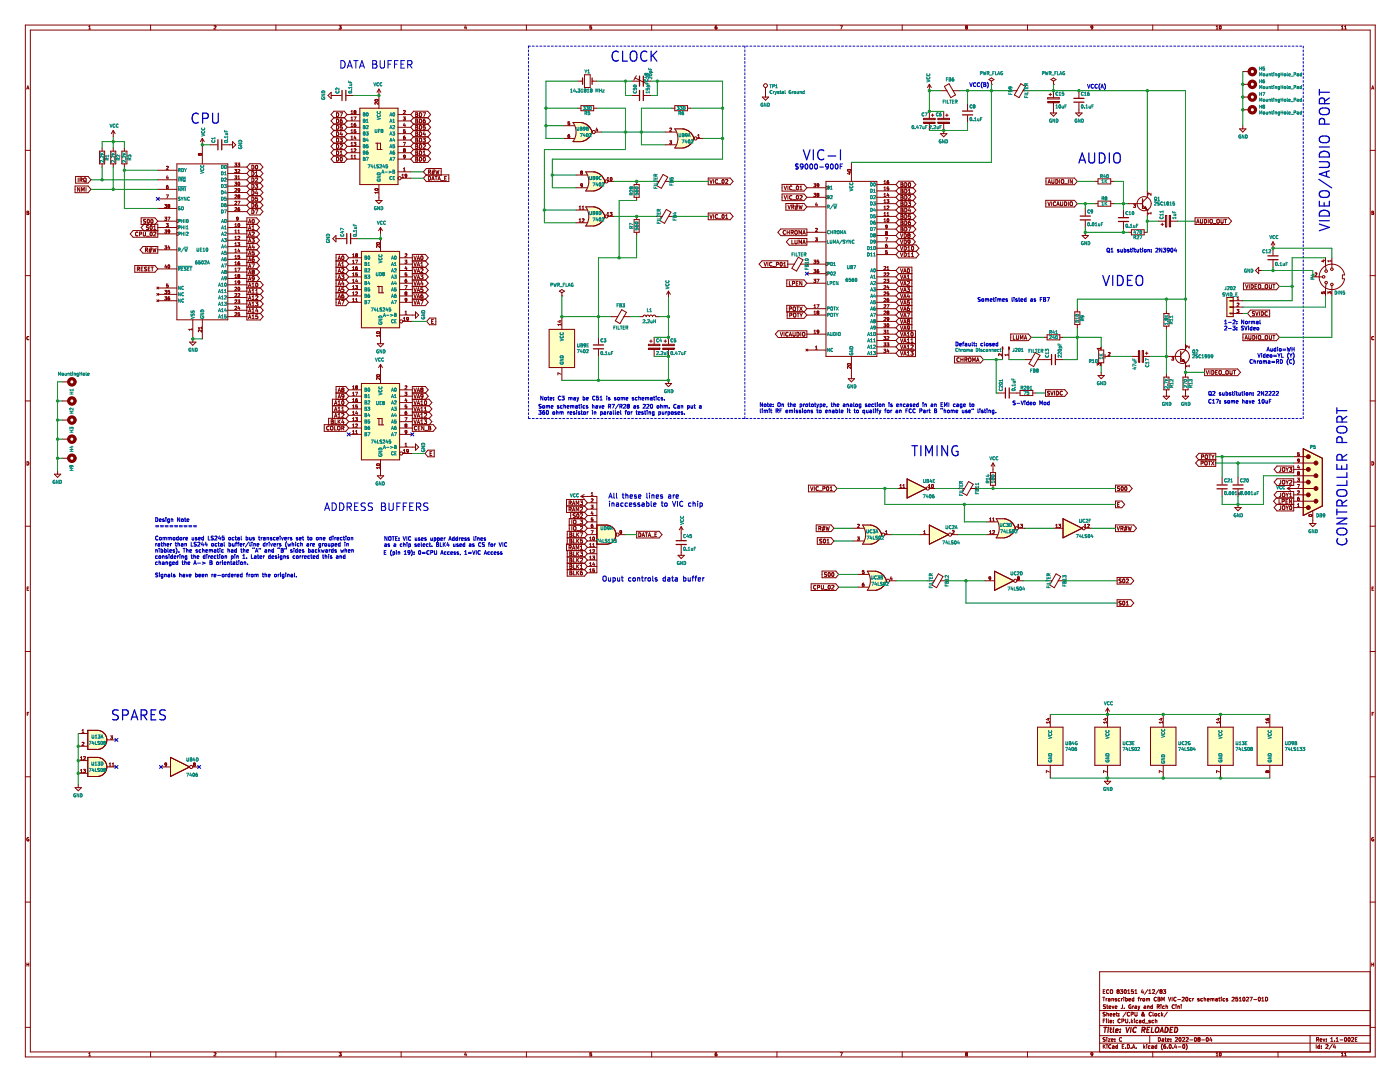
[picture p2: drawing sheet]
<svg xmlns="http://www.w3.org/2000/svg" width="279mm" height="216mm" viewBox="0 0 279 216" stroke-linecap="round" stroke-linejoin="round" font-family="sans-serif">
<path d="M.1 0h279.3v215.9h-279.3z" fill-rule="evenodd" fill="#fff" stroke="#fff" stroke-width=".2"/>
<g fill="none" stroke="#840000" stroke-width=".2">
<path d="M5.1 5h269.4v205.9h-269.4zM5.3 17.8l.3-.7 .2 .7M5.4 17.6h.3M6.1 6h267.4v203.9h-267.4zM17.7 5.8h.4M17.7 5.3l.2-.2v.7M30.1 5v1M42.7 5.2l.3-.1 .1 .2-.4 .5h.4M55.1 5v1M66.1 18.4v1.3l-.6-.6zM66.1 19.1h2M67.7 5.1h.4l-.2 .3 .2 .1v.2h-.4"/>
<path d="M69.1 19.1h1.4M74.9 19.9a.3 .3 0 0 1 .3-.1 .3 .3 0 0 1 .2 .3 .3 .3 0 0 1-.3 .1 .3 .3 0 0 1-.2-.3zM75.6 17.8v3.8M75.6 17.8l.4 .6M75.6 17.8l-.4 .6M80.1 5v1M92.9 5.1l-.2 .5h.4M93 5.4v.4M105.1 5v1M115.3 16.2h1M116.6 14.9h1.2v2.6h-1.2zM118 5.4l.1 .1"/>
<path d="M118.1 5.5l-.1 .3-.3-.1M118.1 5.1h-.4v.4l.3-.1M118.2 16.2h.9M126.1 16.2h1.5M126.1 19.1h1.4M126.7 15.6l2.6 1.2M127 15.1l-.5 .9M128.4 16.2h1.5M128.5 19.1h1.4M130.1 5v1M143 5.1l-.3 .2 .1 .5 .3-.1v-.2M143 5.4l-.3 .1"/>
<path d="M143 5.4l.1 .1M152.1 19.4h1.3l-.6 .6zM152.8 17.5v1.9M155.1 5v1M167.7 5.1h.4l-.3 .7M180.1 5v1M185.5 16.8l.4 .7M185.5 16.8v1.3M185.5 16.8l-.4 .7M187.7 18.1h1.3M188.5 17.2l.9-.5 1.3 2.2-.9 .6zM190.2 18.1h1.3"/>
<path d="M192.7 5.3l.1 .1M192.7 5.3h.1M192.8 5.4l-.1 .1 .1 .3 .3-.1-.1-.3M192.8 5.4h.2M193 5.2l-.3 .1M193 5.2h.1M193.1 5.2v.1M193.1 5.3h.1M193.1 5.3l-.1 .1M197.4 15.9l.5-.3 .5 .3-.5 .3zM197.9 16.8h.1M197.9 16.2v.6"/>
<path d="M201.7 18.1h1.2M203.7 16.7l1 .6-1.3 2.2-1-.6zM204.2 18.1h1.3M205.1 5v1M209.1 19.5h2.3v.2h-2.3zM209.4 18.9h.5M209.6 18.6v.5M209.7 15.9l.5-.3 .5 .3-.5 .3zM210.2 16.8h.1M210.2 16.2v.6M210.2 18.1v1.4M215.3 18.1v1.4"/>
<path d="M218.1 5.4l-.3 .1-.1-.3 .4 .1v.3l-.3 .2M230.1 5v1M242.7 5.8h.4M242.7 5.3l.2-.2v.7M243.4 5.2a.28 .28 0 0 1 .3 .3 .28 .28 0 0 1-.3 .2zM243.6 5.2h.1M248 19.4h1.3M248 16.8h1.3M248 14.3h1.3M255.1 5v1M267.7 5.8h.4M267.7 5.3l.2-.2v.7"/>
<path d="M268.3 5.8h.4M268.3 5.3l.2-.2v.7M273.7 17.8l.3-.7 .2 .7M273.8 17.6h.3M5.1 30h1M15 37.1h2.6l.6 .7-.6 .6h-2.6zM15.1 35.2h2.5l.6 .7-.6 .6h-2.5zM15.6 35.5v.8M15.9 37.4v.8l-.4-.8v.8M16 35.9h.3l.1-.3-.4-.1v.8M16.1 35.9l.3 .4M16.3 38.2v-.8l.2 .6 .3-.6v.8"/>
<path d="M16.7 35.6l.2-.1 .3 .1-.1 .6h-.4zM16.8 36.1l.4 .2M17.2 37.4v.8M19.9 30.2h1v2.5h-1zM20.4 29.5v.7M20.4 32.7v.6M22.1 30.2h1v2.5h-1zM22.6 26l-.4 .7M22.6 26v1.3M22.6 29.5v.7M22.6 32.7v.6M22.6 26l.4 .7"/>
<path d="M24.3 30.2h1v2.5h-1zM24.8 29.5v.7M24.8 32.7v.6M31.5 34h3.8M31.5 39.7h3.8M31.5 35.9h3.8M31.5 37.8h3.8M33.2 38.9h.4l-.3 .6M33.2 37.3l.1 .3h.2v-.3M33.2 33.2h.1M33.2 33.2h.3M33.2 37.3v.1"/>
<path d="M33.4 35.1l-.2 .4h.4M33.5 37.3h-.3M33.5 33.2h.1M33.5 37l-.3 .3M33.5 35.3v.4M33.5 37.3h.1M33.5 33.2v.3l-.3 .3h.4M35.3 32.7h10.2v31.1h-10.2zM39.7 30.6l-.1 .1 .1 .3M39.7 31h.1M39.7 30.6h.1M39.7 30.6l.2 .1"/>
<path d="M39.8 30.9l-.1 .1M39.8 30.9h.1M39.9 30.7l.1-.1 .2 .1-.1 .3-.2-.1M39.9 30.9h-.1M39.9 30.7v.2M40.4 27.6l-.4 .7M40.4 27.6v5.1M40.4 27.6l.4 .7M42 28.9h1.4M44.4 28.9h2M45.5 38.4h3.8M45.5 39.7h3.8"/>
<path d="M45.5 37.1h3.8M45.5 35.9h3.8M45.5 34.6h3.8M45.5 33.3h3.8M46.4 28.3l.6 .6-.6 .6zM46.8 33.8h.4l-.2 .3h.2v.3h-.4M46.8 33.1l.4 .1M46.8 36.4h.4l-.2 .2 .2 .1v.2h-.4M46.8 35.1h.4l-.2 .2 .2 .1M46.8 35.7h.4M46.8 32.5h.4l-.2 .3h.2M46.9 39l.2-.1 .1 .2-.4 .4h.4"/>
<path d="M46.9 37.7h.3M46.9 37.7h.1M47.2 37.7h.1M47.2 35.4h.1M47.2 32.8h.1M47.2 35.4v.3M47.2 32.8v.3M47.2 37.7v.2l-.4 .4h.4M47.2 35.7h.1M47.2 33.1v.1M47.5 33.1l.3 .1M47.5 32.5h.3l-.2 .3h.2"/>
<path d="M47.5 33.9l.2-.1 .1 .2-.3 .5h.3M47.5 35.3l.2-.2v.6M47.5 35.7h.3M47.5 36.4h.1a.29 .29 0 0 1 .3 .3 .29 .29 0 0 1-.4 .2zM47.6 39.2l-.1 .1 .1 .2h.2v-.3M47.6 39.2h.1M47.7 39.2h.1M47.7 38.2l-.2 .1M47.8 38.2h-.1M47.8 32.8h.1M47.8 37.7h-.3v.3h.3M47.8 39.1l-.1 .1"/>
<path d="M47.8 39.2h.1M47.8 37.7h.1M47.8 39.1v-.1l-.2-.1-.1 .1 .1 .2M47.8 32.8v.3M47.8 37.7v.5M47.8 39.1h.1M47.8 38h.1M47.8 33.1v.1M47.8 37.9v.1M49.8 39h2.1l.6 .7-.6 .7h-2.1l-.5-.7zM49.8 32.7h2.1l.6 .6-.6 .7h-2.1l-.5-.7zM49.8 37.8h2.1l.6 .6-.6 .7h-2.1l-.5-.7z"/>
<path d="M49.8 35.2h2.1l.6 .7-.6 .6h-2.1l-.5-.6zM49.8 33.9h2.1l.6 .7-.6 .7h-2.1l-.5-.7zM49.8 36.5h2.1l.6 .6-.6 .7h-2.1l-.5-.7zM50.3 35.5a.38 .38 0 0 1 .4 .4 .38 .38 0 0 1-.4 .4zM50.3 34.2a.38 .38 0 0 1 .4 .4 .38 .38 0 0 1-.4 .4zM50.3 36.8a.38 .38 0 0 1 .4 .4 .38 .38 0 0 1-.4 .3zM50.3 38.1a.38 .38 0 0 1 .4 .3 .38 .38 0 0 1-.4 .4zM50.3 39.3a.38 .38 0 0 1 .4 .4 .38 .38 0 0 1-.4 .4zM50.3 33a.38 .38 0 0 1 .4 .4 .38 .38 0 0 1-.4 .3zM50.9 36.8h.5l-.2 .3h.2v.4h-.5M51 35.6l.3-.1 .1 .2-.5 .6h.5M51 34.5l.2-.3v.8"/>
<path d="M51 35h.4M51.1 33h.1a.35 .35 0 0 1 .2 .4 .35 .35 0 0 1-.3 .3zM51.2 38l-.2 .6h.5M51.3 38.3v.5M51.4 39.3h-.4v.4h.3l.1 .3h-.4M66.6 27.3h2.1l.6 .6-.6 .7h-2.1l-.5-.7zM66.6 29.8h2.1l.6 .7-.6 .6h-2.1l-.5-.6zM66.6 26h2.1l.6 .7-.6 .6h-2.1l-.5-.6zM66.6 31.1h2.1l.6 .7-.6 .6h-2.1l-.5-.6zM66.6 24.7h2.1l.6 .7-.6 .7h-2.1l-.5-.7zM66.6 28.5h2.1l.6 .7-.6 .7h-2.1l-.5-.7zM66.6 22.2h2.1l.6 .7-.6 .6h-2.1l-.5-.6z"/>
<path d="M66.6 23.5h2.1l.6 .6-.6 .7h-2.1l-.5-.7zM67.2 27.6a.38 .38 0 0 1 .4 .4 .38 .38 0 0 1-.4 .3zM67.2 31.4a.38 .38 0 0 1 .4 .4 .38 .38 0 0 1-.4 .3zM67.2 28.8a.38 .38 0 0 1 .4 .4 .38 .38 0 0 1-.4 .4zM67.2 25a.38 .38 0 0 1 .4 .4 .38 .38 0 0 1-.4 .4zM67.2 23.8a.38 .38 0 0 1 .4 .3 .38 .38 0 0 1-.4 .4zM67.2 26.3a.38 .38 0 0 1 .4 .4 .38 .38 0 0 1-.4 .4zM67.2 22.5a.38 .38 0 0 1 .4 .4 .38 .38 0 0 1-.4 .4zM67.2 30.1a.38 .38 0 0 1 .4 .4 .38 .38 0 0 1-.4 .4zM67.8 27.6h.5l-.2 .3h.2v.4h-.5M67.8 22.5h.6l-.4 .8M67.9 30.3l.2-.2v.8"/>
<path d="M67.9 28.9l.3-.1 .1 .3-.5 .5h.5M67.9 30.9h.4M67.9 25.7v.1M68 31.5l.1-.1a.35 .35 0 0 1 .2 .4 .35 .35 0 0 1-.3 .3zM68.1 26.3l-.2 .5h.5M68.2 23.8l-.3 .1v.5l.1 .1h.3l-.1-.4-.3 .1M68.2 26.6v.5M68.3 25h-.4v.4l.3-.1 .1 .2-.1 .3h-.3M69.3 26.7h2.5M69.3 31.8h2.5M69.3 30.5h2.5M69.3 29.2h2.5"/>
<path d="M69.3 27.9h2.5M69.3 25.4h2.5M69.3 24.1h2.5M69.3 22.9h2.5M70.1 31.6h.3M70.1 22.2l.1-.1v.6M70.1 23.5l.1-.2v.7M70.1 24.8l.1-.2v.6M70.1 26.1l.1-.2v.6M70.1 27.3l.1-.2v.7M70.1 28.6l.1-.2v.7M70.1 29.9l.1-.2v.6"/>
<path d="M70.1 31.1l.1-.1v.6M70.1 30.3h.3M70.1 29.1h.3M70.1 27.8h.3M70.1 26.5h.3M70.1 25.2h.3M70.1 24h.3M70.1 22.7h.3M70.6 28.4h.4l-.2 .3h.2v.3h-.4M70.6 23.3h.5l-.3 .7M70.7 31.6h.3M70.7 31.1l.1-.1v.6"/>
<path d="M70.7 29.7h.2l.1 .2-.4 .4h.4M70.7 22.2h.1M70.7 22.2v.1M70.7 22.2l.1-.1 .2 .1M70.7 25.2h.1M70.7 24.9v.1M70.7 22.3h.1M70.7 22.6v.1M70.7 24.9l.3 .1v.2h-.3M70.7 24.9h.1M70.8 22.3l-.1 .3M70.8 22.3h.1"/>
<path d="M70.8 27.1l-.1 .5h.4M70.9 22.3l.1 .3-.3 .1M71 27.4v.4M71 24.6l-.3 .2v.4M71 25.9h-.3v.3l.3-.1v.4h-.3M71 22.2h.1M71 22.2l-.1 .1M71.8 21.6h7.6v15.2h-7.6zM74.9 37.7a.3 .3 0 0 1 .3-.1 .3 .3 0 0 1 .2 .3 .3 .3 0 0 1-.3 .1 .3 .3 0 0 1-.2-.3zM75 28.6h.9v1.2M75.3 28.6v1.2h1M75.5 20.4v.4l-.5-.4-.2 .2 .1 .2"/>
<path d="M75.5 38.2v.4M75.5 38.4h-.7l.2 .2M75.6 36.8v3.2M79.4 34.3h2.6M79.4 26.7h2.6M79.4 31.8h2.6M79.4 30.5h2.6M79.4 29.2h2.6M79.4 27.9h2.6M79.4 25.4h2.6M79.4 24.1h2.6M79.4 22.9h2.6"/>
<path d="M80.1 35.6h1.9M80.2 35.4h.4M80.2 34.9l.2-.1v.6M80.5 23.3h.4l-.2 .3h.2v.3h-.4M80.5 28.4h.4l-.3 .7M80.5 34.1h.4M80.5 33.7l.2-.2v.6M80.5 22.1h.3l.1 .1-.4 .5h.4M80.6 27.5h.3l-.1 .3-.2-.1zM80.6 27.5h-.1M80.6 27.2l-.1 .2M80.6 30l-.1 .1 .1 .2 .3-.1-.1-.2"/>
<path d="M80.6 30l-.1-.2 .1-.1 .3 .1-.1 .2M80.6 27.2h.1M80.6 30h.2M80.7 24.6l-.2 .4h.4M80.8 24.8v.4M80.8 27.1l-.2 .1M80.9 25.9h-.3l-.1 .3 .3-.1 .1 .4h-.4M80.9 35.1v-.3h.2l.1 .3M80.9 35.1h.1M80.9 31.2l-.3 .1v-.3l.3 .1v.3l-.3 .2M81.2 35.1h-.3M81.2 35.1l-.3 .3"/>
<path d="M81.2 35v.1M82.5 27.3h2.9l.5 .6-.5 .7h-2.9l-.5-.7zM82.5 29.8h2.9l.5 .7-.5 .6h-2.9l-.5-.6zM82.5 26h2.9l.5 .7-.5 .6h-2.9l-.5-.6zM82.5 31.1h2.9l.5 .7-.5 .6h-2.9l-.5-.6zM82.5 24.7h2.9l.5 .7-.5 .7h-2.9l-.5-.7zM82.5 28.5h2.9l.5 .7-.5 .7h-2.9l-.5-.7zM82.5 22.2h2.9l.5 .7-.5 .6h-2.9l-.5-.6zM82.5 23.5h2.9l.5 .6-.5 .7h-2.9l-.5-.7zM83 28.8l.4 .2-.2 .2 .2 .3-.1 .1h-.3zM83 27.6l.4 .1-.2 .2 .2 .3-.1 .1h-.3zM83 26.7h.2"/>
<path d="M83 31.8h.2M83 30.5h.2M83 29.2h.2M83 22.5l.4 .1-.2 .3 .2 .2-.1 .2h-.3zM83 27.9h.2M83 25.4h.2M83 24.1h.2M83 22.9h.2M83 23.8l.4 .1-.2 .2 .2 .3-.1 .1h-.3zM83 26.3l.4 .2-.2 .2 .2 .2-.1 .2h-.3zM83 25l.4 .2-.2 .2 .2 .3-.1 .1h-.3zM83 31.4l.4 .1-.2 .3 .2 .2-.1 .1h-.3z"/>
<path d="M83 30.1l.4 .2-.2 .2 .2 .2-.1 .2h-.3zM83.7 27.6a.38 .38 0 0 1 .5 .4 .38 .38 0 0 1-.5 .3zM83.7 23.8a.38 .38 0 0 1 .5 .3 .38 .38 0 0 1-.5 .4zM83.7 25a.38 .38 0 0 1 .5 .4 .38 .38 0 0 1-.5 .4zM83.7 26.3a.38 .38 0 0 1 .5 .4 .38 .38 0 0 1-.5 .4zM83.7 31.4a.38 .38 0 0 1 .5 .4 .38 .38 0 0 1-.5 .3zM83.7 30.1a.38 .38 0 0 1 .5 .4 .38 .38 0 0 1-.5 .4zM83.7 28.8a.38 .38 0 0 1 .5 .4 .38 .38 0 0 1-.5 .4zM83.7 22.5a.38 .38 0 0 1 .5 .4 .38 .38 0 0 1-.5 .4zM84.4 27.6h.5l-.3 .3h.2v.4h-.4M84.4 22.5h.5l-.3 .8M84.5 25.7v.1"/>
<path d="M84.5 28.9l.2-.1 .2 .3-.5 .5h.5M84.5 30.9h.4M84.5 30.3l.2-.2v.8M84.5 31.5l.1-.1a.35 .35 0 0 1 .3 .4 .35 .35 0 0 1-.4 .3zM84.6 26.3l-.1 .5h.4M84.8 23.8l-.3 .1v.5l.1 .1h.2v-.4l-.3 .1M84.8 26.6v.5M84.8 25h-.3v.4l.2-.1 .2 .2-.1 .3h-.3M85.1 34.9h4.5v1.3h-4.5l-.6-.6zM85.1 33.6h2.9v1.4h-2.9l-.6-.7zM85.5 35.2a.38 .38 0 0 1 .4 .4 .38 .38 0 0 1-.4 .4zM85.5 34.3h.4v-.3l-.4-.1v.8"/>
<path d="M85.7 34.3l.2 .4M86.2 36l.2-.8 .3 .8M86.2 34.5h.5M86.2 34.2h.6M86.2 35.7h.4M86.4 33.9l-.2 .9M86.7 33.9l-.2 .9M86.8 35.2h.4M87 33.9l.1 .8 .2-.6 .1 .6 .2-.8M87 35.2v.8M87.4 36l.2-.8 .3 .8M87.5 35.7h.3"/>
<path d="M88 36h.6M88.7 35.6h.3M89.1 35.2h-.4v.8h.4M112.5 27.6h2.1M112.5 25.1h2.1M113.7 26.8l-.3 .2-.1 .3 .4 .1v-.3l-.4 .1M113.7 24.3h-.3l-.1 .3h.4v.3h-.4M114.4 24.4a2.99 2.99 0 0 1 3.8 2 2.6 2.6 0 0 1-2.2 1.9h-1.6a3.3 3.3 0 0 0 0-3.9zM115 37.5h2.2M115 34.9h2.2M115.3 21.6h.6M115.9 34.3l.1 .1"/>
<path d="M115.9 34.3h.1M115.9 21.1h2.6v1h-2.6zM116 34.4l-.1 .3h.3M116 34.4h.1M116.1 37.3h-.2M116.1 34.4l.1 .3M116.2 37.2l-.1 .1M116.2 36.7l-.3 .1v.2h.3M116.2 34.2l-.3 .1M116.2 34.2h.1M116.2 36.7h.1M116.2 34.2l.1 .1"/>
<path d="M116.2 36.7v.5M116.2 34.7h.1M116.2 37h.1M116.3 34.3l-.2 .1M116.3 34.3h.1M116.3 36.9l-.1 .1M116.9 34.3a2.99 2.99 0 0 1 3.8 1.9 2.6 2.6 0 0 1-2.2 1.9h-1.6a3.3 3.3 0 0 0 0-3.8zM118.2 26.4a.32 .32 0 0 1 .3-.4 .32 .32 0 0 1 .3 .4M118.2 26.4a.32 .32 0 0 0 .3 .3 .32 .32 0 0 0 .3-.3M118.5 21.6h.6M118.8 26.4h1.3M119.1 25.5l-.2 .5h.4"/>
<path d="M119.2 25.8v.4M120.7 36.2a.32 .32 0 0 1 .3-.3 .32 .32 0 0 1 .3 .3M120.7 36.2a.32 .32 0 0 0 .3 .3 .32 .32 0 0 0 .3-.3M121.2 36h.3M121.2 35.6l.2-.2v.6M121.3 36.2h1.3M121.8 35.5l.1-.1a.29 .29 0 0 1 .3 .3 .29 .29 0 0 1-.4 .3zM126.5 36.8h1.1v2.6h-1.1zM127.1 36.2v.6M127.1 39.4v.6M130.2 36.2h1.3M132.3 34.8l1 .5-1.3 2.3-.9-.6z"/>
<path d="M132.8 36.2h1.2M132.8 26.4h2.1M132.8 28.9h2.1M133.6 28.1h.4l-.2 .2 .2 .1v.3h-.3M133.6 28.7h.1M133.7 25.6h.2l.1 .1-.4 .5h.4M134 21.6h.7M134.7 25.7a2.99 2.99 0 0 1 3.8 1.9 2.6 2.6 0 0 1-2.2 1.9h-1.6a3.3 3.3 0 0 0 0-3.8zM134.7 21.1h2.5v1h-2.5zM137.2 21.6h.7M138.5 27.6a.32 .32 0 0 1 .3-.3 .32 .32 0 0 1 .3 .3M138.5 27.6a.32 .32 0 0 0 .3 .3 .32 .32 0 0 0 .3-.3"/>
<path d="M139.1 27.6h1.3M139.3 27.5h.3M139.3 27l.1-.2v.7M141.3 35.5h4.4l.6 .7-.6 .7h-4.4zM141.7 35.8l.2 .8 .3-.8M142.4 35.8v.8M143.2 35.9a.34 .34 0 0 0-.5 .3 .34 .34 0 0 0 .5 .3M143.4 36.7h.5M144.2 35.9l.1-.1a.35 .35 0 0 1 .2 .4 .35 .35 0 0 1-.3 .3zM144.8 35.9l.3-.1 .1 .2-.4 .6h.4M156.1 36.8h4.4l.5 .7-.5 .6h-4.4zM156.1 38.7h4.4l.5 .7-.5 .6h-4.4z"/>
<path d="M156.5 39l.2 .8 .3-.8M156.5 37.1l.2 .8 .3-.8M157.2 37.1v.8M157.2 39v.8M158 39.1a.34 .34 0 0 0-.4 .3 .34 .34 0 0 0 .4 .3M158 37.2a.34 .34 0 0 0-.4 .3 .34 .34 0 0 0 .4 .3M158.2 39.8h.6M158.2 37.9h.6M159 39.1v.6M159 39.7h.1M159 39h.2M159 37.1h.1a.35 .35 0 0 1 .3 .4 .35 .35 0 0 1-.4 .3z"/>
<path d="M159 39.7h.2M159 39v.1M159.2 39l.1 .1M159.3 39.1v.6M159.3 39.7h-.1M159.6 37.9h.5M159.6 37.3l.3-.2v.8M159.7 39h.2l.2 .2-.5 .6h.5M159.7 39l-.1 .1M161 39.4h3.8M161 37.5h3.8M162.4 38.6h.4l-.2 .2 .2 .1v.3h-.4"/>
<path d="M162.4 36.7h.4l-.2 .2 .2 .1v.2h-.4M163.1 38.7h.1M163.1 38.7l.1 .1M163.1 36.7v.3M163.1 39.2h.1M163.1 38.6v.1M163.1 37h.1M163.1 36.7h.3v.3M163.1 38.6l.3 .1M163.1 38.6h.1M163.1 36.7h.1M163.2 38.8l-.1 .4"/>
<path d="M163.2 38.8h.1M163.3 38.8l.1 .4h-.3M163.4 37h-.3M163.4 37l-.3 .3M163.4 38.7h.1M163.4 38.7l-.1 .1M163.4 36.9v.1M164.8 36.2h10.2v34.9h-10.2zM164.8 39.1l.7 .3-.7 .3M164.8 37.1l.7 .4-.7 .3M169.3 34.5h.5M169.6 34.4v.4l-.5-.2"/>
<path d="M169.9 32.4v3.8M175 39.4h3.8M175 38.1h3.8M175 36.8h3.8M176.4 36.2l.2-.2v.7M176.4 37.5l.2-.2v.6M176.4 38.8l.2-.2v.6M176.4 39.2h.4M176.4 37.9h.4M176.4 36.7h.4M177 39.8h.4l-.2 .3 .2 .1v.2h-.4M177.1 36.6h.1"/>
<path d="M177.1 36.3l-.1 .1M177.1 36.3l.3 .1-.1 .2h-.2M177.1 36.3h.1M177.2 38.5l-.2 .5h.4M177.3 36l-.2 .2v.4M177.3 38.8v.4M177.4 37.3h-.3l-.1 .3h.3l.1 .3h-.4M179.4 36.2h2.8l.6 .6-.6 .7h-2.8l-.6-.7zM179.4 38.7h2.8l.6 .7-.6 .6h-2.8l-.6-.6zM179.4 40h2.8l.6 .6-.6 .7h-2.8l-.6-.7zM179.4 37.4h2.8l.6 .7-.6 .7h-2.8l-.6-.7zM179.8 36.5l.4 .1-.1 .2 .1 .3-.1 .1h-.3z"/>
<path d="M179.8 37.7l.4 .2-.1 .2 .1 .3-.1 .1h-.3zM179.8 39.4h.3M179.8 39l.4 .2-.1 .2 .1 .2-.1 .2h-.3zM179.8 38.1h.3M179.8 36.8h.3M180.6 36.5a.38 .38 0 0 1 .4 .3 .38 .38 0 0 1-.4 .4zM180.6 39a.38 .38 0 0 1 .4 .4 .38 .38 0 0 1-.4 .4zM180.6 37.7a.38 .38 0 0 1 .4 .4 .38 .38 0 0 1-.4 .4zM181.3 38.5h.4M181.3 38l.2-.3v.8M181.3 39h.3l.1 .2-.4 .6h.4M181.3 39v.1"/>
<path d="M181.4 36.5h.1a.35 .35 0 0 1 .2 .4 .35 .35 0 0 1-.3 .3zM184.3 23.6h2.3v.3h-2.3zM185.5 22.2v1.4M185.5 24.6v1.4M185.9 23h.5M186.1 22.7v.5M187.2 23.6h2.3v.3h-2.3zM187.7 26.7h1.3l-.7 .6zM188.3 22.2v1.4M188.3 24.6v2.1M188.7 23h.5M189 22.7v.5"/>
<path d="M193.1 20.6v1.4M193.1 23.1v1.3M208.7 40h5.7l.6 .6-.6 .7h-5.7zM208.7 35.5h5.7l.6 .7-.6 .7h-5.7zM209.2 36.6l.2-.8 .3 .8M209.2 36.4h.4M209.6 22.5h1.3l-.7 .7zM209.9 35.8v.6l.2 .2 .2-.2v-.6M210.2 20.5v2M210.7 35.8a.38 .38 0 0 1 .5 .4 .38 .38 0 0 1-.5 .4zM211.5 35.8v.8M211.8 35.9l.2-.1 .3 .1-.1 .7-.4-.1z"/>
<path d="M212.5 36.7h.5M213.2 35.8v.8M214 35.8v.8l-.4-.8v.8M214.7 22.5h1.3l-.7 .7zM215.3 20.5v2M218.5 36.2h.6M219.1 35.7h2.6v1h-2.6zM221.7 36.2h.6M229 38.1v1.3l-1 .9M229.7 38.6v.3l-.4-.3-.2 .1v.2M247.4 25.7h1.3l-.7 .7zM248 25.1v.6"/>
<path d="M248 21.9h1.3M273.5 30h1M5.1 55h1M5.4 42.5h.2M5.7 42.4l-.1 .1M5.7 42.4v-.2l-.3-.1v.7l.3-.1-.1-.2M5.7 42.4h.1M26.9 53h4l.6 .7-.6 .6h-4zM27.5 46.4a.34 .34 0 0 0-.5 .3 .34 .34 0 0 0 .5 .3M27.6 53.7l.2 .4M27.8 53.7h-.4M27.8 53.6v-.3h-.4v.8"/>
<path d="M27.8 53.6v.1M27.8 46.7h.4v-.3l-.4-.1v.8M28.2 43.5h2.7l.6 .6-.6 .7h-2.7zM28.2 53.7h.2M28.5 49.2h3v1.3h-3l-.5-.7zM28.5 53.3h-.3v.8h.3M28.6 46.3v.6l.1 .2 .3-.2v-.6M29 49.9l.4-.1v-.2l-.4-.1v.7M29.1 43.8h-.4v.3l.4 .3-.2 .1h-.3M29.2 47.1h.6M29.2 49.9l.3 .3M29.3 53.3l-.4 .1v.2l.4 .3-.2 .2-.3-.1"/>
<path d="M29.4 43.8h.2a.35 .35 0 0 1 .2 .4 .35 .35 0 0 1-.4 .3zM29.6 53.7h.2M29.7 45.1h-.4v.2l.4 .4-.2 .1h-.3M29.7 50.1h.5M29.8 49.7h.5M30 53.3h-.4v.8h.4M30 49.4l-.2 1M30 45.7a.37 .37 0 0 1-.1-.4 .37 .37 0 0 1 .4-.2v.6M30 46.4l.1-.1a.35 .35 0 0 1 .3 .4 .35 .35 0 0 1-.4 .3zM30 45.7l.1 .1M30.1 45.8h.2M30.2 43.8h.1a.35 .35 0 0 1 .3 .4 .35 .35 0 0 1-.4 .3z"/>
<path d="M30.2 53.3h.4M30.2 49.4l-.2 1M30.3 45.7v.1M30.4 53.3v.8M30.5 49.5l.2 .7 .1-.5 .2 .5 .1-.7M30.7 46.4l.3-.1 .1 .2-.5 .6h.5M30.7 45.3l.2-.3v.8M30.7 45.8h.4M31.3 58.5l.4 .4M31.3 59.8l.4 .4M31.3 57.3l.4 .4M31.5 46h-4.9l-.6 .7 .6 .6h4.9v-2.6h-2.8l-.5 .7 .5 .7h2.8"/>
<path d="M31.5 44.1h3.8M31.5 45.4h3.8M31.5 46.7h3.8M31.5 49.8h3.8M31.5 58.7h3.8M31.5 41.6h3.8M31.5 53.7h3.8M31.5 57.5h3.8M31.7 58.5l-.4 .4M31.7 59.8l-.4 .4M31.7 57.3l-.4 .4M32.9 45.9h.4l-.2 .2 .1 .1v.3h-.3"/>
<path d="M32.9 57.9h.4l-.2 .3h.1M32.9 59.2h.4l-.2 .3h.1v.3h-.3M32.9 40.8h.4l-.2 .2 .1 .1v.3h-.3M32.9 43.3h.4l-.2 .3h.1v.3h-.3M32.9 49.1h.4l-.2 .2h.1M32.9 49.6l.3 .1M33.1 52.8l-.2 .5h.4M33.2 45.2h.3M33.2 44.6h.4l-.2 .3h.1M33.2 49.3v.1M33.2 58.2h.1M33.2 53.1v.4"/>
<path d="M33.2 58.2v.4l-.3-.1M33.2 49.4v.2M33.2 49.6v.1M33.5 43.3h.4l-.3 .7M33.5 44.9h.1M33.5 58.2h.1M33.5 56.7h-.3v.3l.3-.1v.3h-.3M33.5 44.9v.3M33.5 45.2h.1M33.5 58.2h.3M33.6 52.9h.1a.29 .29 0 0 1 .2 .3 .29 .29 0 0 1-.3 .2zM33.6 41.1l-.1-.1 .1-.2 .3 .1-.1 .2"/>
<path d="M33.6 41.1l-.1 .1 .1 .2h.2v-.3M33.6 41.1h.2M33.7 49l-.2 .5h.4M33.8 41.1h.1M33.8 59.2l-.3 .2v.3l.3 .1v-.3l-.3 .1M33.8 49.3v.4M33.8 58.2h.1M33.8 58.2v.4l-.3-.1M33.8 57.9h-.3v.3M33.9 46.2h-.3l-.1-.3 .4 .1-.1 .4-.2 .1M35.3 43.8l.6 .3-.6 .4M35.3 45.1l.6 .3-.6 .3"/>
<path d="M35.3 46.4l.6 .3-.6 .3M45.5 44.1h3.8M45.5 41h3.8M45.5 59.4h3.8M45.5 45.4h3.8M45.5 46.7h3.8M45.5 47.9h3.8M45.5 49.2h3.8M45.5 50.5h3.8M45.5 51.8h3.8M45.5 53h3.8M45.5 54.3h3.8"/>
<path d="M45.5 55.6h3.8M45.5 56.8h3.8M45.5 58.1h3.8M45.5 42.2h3.8M46.9 41.5l.2-.1 .1 .2-.4 .5h.4M46.9 48.6l.2-.2v.7M46.9 57.4l.2-.1 .1 .2-.4 .4h.4M46.9 59.9h.2l.1 .1-.4 .5h.4M46.9 45.2h.3M46.9 44.8l.2-.2v.6M46.9 46.1l.2-.2v.6M46.9 47.3l.2-.1v.6"/>
<path d="M46.9 49.9l.2-.2v.6M46.9 51.1l.2-.1v.6M46.9 52.4l.2-.2v.7M46.9 53.7l.2-.2v.6M46.9 55l.2-.2v.6M46.9 56.2l.2-.2v.7M46.9 46.5h.3M46.9 47.8h.3M46.9 49.1h.3M46.9 50.3h.3M46.9 51.6h.3M46.9 52.9h.3"/>
<path d="M46.9 54.1h.3M46.9 55.4h.3M46.9 56.7h.3M46.9 58.6h.1M46.9 58.6h.3M46.9 40.2h.1M46.9 40.2h.3M47.2 58.6h.1M47.2 40.2h.1M47.2 40.2v.2l-.4 .4h.4M47.2 58.6v.3l-.4 .3h.4M47.5 48.4h.3l-.2 .3h.2v.3h-.3"/>
<path d="M47.5 59.9h.3l-.2 .2 .2 .1v.2h-.3M47.5 53.5h.4l-.3 .6M47.5 40.2h.4l-.3 .6M47.5 46.5h.3M47.5 46.1l.2-.2v.6M47.5 51.2v.1M47.5 47.2h.1M47.5 47.2h.3M47.5 51.2h.3M47.5 58.6h.3M47.5 58.6h.1M47.5 43.6l-.3 .1v-.3l.3 .1v.3l-.3 .2"/>
<path d="M47.5 44.7l.1-.1a.29 .29 0 0 1 .3 .3 .29 .29 0 0 1-.4 .3zM47.5 57.4l.1-.1a.29 .29 0 0 1 .3 .3 .29 .29 0 0 1-.4 .3zM47.6 55l-.1-.1 .1-.1 .2 .1-.1 .1M47.6 55l-.1 .2 .1 .2 .2-.1v-.2M47.6 55h.1M47.6 49.7l-.1 .4h.4M47.7 55l.1 .1M47.7 56.6l-.2 .1M47.8 56.6h-.1M47.8 41.4l-.3 .2v.3l.3 .1v-.3l-.3 .1M47.8 52.2l-.3 .2v.3l.3 .1v-.3l-.3 .1M47.8 56.1l-.3 .1v.2h.3"/>
<path d="M47.8 47.2h.1M47.8 49.9v.4M47.8 51.2v.1M47.8 55.1h.1M47.8 56.1h.1M47.8 58.6h.1M47.8 58.6v.3l-.3 .3h.3M47.8 47.2v.2l-.3 .4h.3M47.8 51.3v.3l-.3-.1M47.8 56.1v.5M47.8 51h-.3v.3M47.8 56.4h.1"/>
<path d="M47.8 56.3v.1M49.3 53.6h1.9l.6 .7-.6 .7h-1.9M49.3 57.4h2.6l.6 .7-.6 .7h-2.6M49.3 54.9h1.9l.6 .7-.6 .6h-1.9M49.3 44.7h1.9l.6 .7-.6 .7h-1.9M49.3 60h2.6l.6 .6-.6 .7h-2.6M49.3 58.7h2.6l.6 .7-.6 .6h-2.6M49.3 56.2h2.6l.6 .6-.6 .7h-2.6M49.3 48.5h1.9l.6 .7-.6 .7h-1.9M49.3 52.4h1.9l.6 .6-.6 .7h-1.9M49.3 44.8h1.9l.6-.7-.6-.6h-1.9v20.3h2.6l.6-.6-.6-.7h-2.6M49.3 46h1.9l.6 .7-.6 .6h-1.9"/>
<path d="M49.3 49.8h1.9l.6 .7-.6 .6h-1.9M49.3 51.1h1.9l.6 .7-.6 .6h-1.9M49.3 47.3h1.9l.6 .6-.6 .7h-1.9M49.6 49.6l.2-.8 .3 .8M49.6 53.4l.2-.7 .3 .7M49.6 59.8l.2-.8 .3 .8M49.6 58.5l.2-.8 .3 .8M49.6 50.9l.2-.8 .3 .8M49.6 57.2l.2-.7 .3 .7M49.6 52.2l.2-.8 .3 .8M49.6 56l.2-.8 .3 .8M49.6 54.7l.2-.8 .3 .8"/>
<path d="M49.6 47.1l.2-.8 .3 .8M49.6 48.3l.2-.7 .3 .7M49.6 44.5l.2-.7 .3 .7M49.6 45.8l.2-.8 .3 .8M49.7 44.3h.3M49.7 53.2h.3M49.7 55.7h.3M49.7 58.3h.3M49.7 50.7h.3M49.7 49.4h.3M49.7 46.9h.3M49.7 51.9h.3"/>
<path d="M49.7 59.6h.3M49.7 57h.3M49.7 54.5h.3M49.7 48.1h.3M49.7 45.6h.3M49.8 40.3h2.1l.6 .7-.6 .6h-2.1l-.5-.6zM49.8 41.6h2.1l.6 .6-.6 .7h-2.1l-.5-.7zM50.3 41.9a.38 .38 0 0 1 .4 .3 .38 .38 0 0 1-.4 .4zM50.3 40.6a.38 .38 0 0 1 .4 .4 .38 .38 0 0 1-.4 .4zM50.3 47.6h.4l-.2 .3h.2v.4h-.4M50.3 52.7h.5l-.3 .7M50.3 58.5h.4"/>
<path d="M50.3 59.8h.4M50.3 57.2h.4M50.3 45.3l.2-.3v.8M50.3 59.2l.2-.2v.8M50.3 46.4l.3-.1 .1 .2-.4 .6h.4M50.3 45.8h.4M50.3 56.7l.2-.2v.7M50.3 58l.2-.3v.8M50.4 43.8h.1a.35 .35 0 0 1 .3 .4 .35 .35 0 0 1-.4 .3zM50.5 54.3l-.2 .3 .4 .1M50.5 54.3h.1M50.5 48.8l-.2 .6h.5"/>
<path d="M50.6 54.3l.1 .3M50.7 51.4l-.4 .2v.5h.4v-.3M50.7 54h-.4l.2 .3M50.7 51.7v.1M50.7 51.7l-.4 .1M50.7 49.1v.5M50.7 54h.1M50.7 50.1h-.4v.4l.4-.1v.4h-.4M50.7 54l-.1 .3M50.7 54.6v.1M50.7 55.5l-.3 .1-.1-.3 .3-.1 .1 .1v.5l-.3 .2M50.9 41.9h.6l-.4 .7"/>
<path d="M51 58.5h.5M51 59.1l.3-.1 .2 .2-.5 .6h.5M51 58l.2-.3v.8M51.1 56.5h.1a.35 .35 0 0 1 .3 .4 .35 .35 0 0 1-.4 .3zM51.3 40.6l-.3 .2v.4l.1 .2 .3-.1-.1-.4-.3 .1M67 47v1.3l-.6-.7zM67 47.6h2.1M67.1 57.1h1.9l.6 .7M67.1 53.3h1.9l.6 .7M67.1 55.8h1.9l.6 .7M67.1 54.6h1.9l.6 .6M67.1 58.4h1.9l.6 .7"/>
<path d="M67.1 59.7h1.9l.6 .6M67.1 52h1.9l.6 .7M67.5 56.9l.2-.7 .3 .7M67.5 59.5l.2-.8 .3 .8M67.5 58.2l.2-.8 .3 .8M67.5 55.6l.2-.7 .3 .7M67.5 53.1l.2-.8 .3 .8M67.5 51.8l.2-.7 .3 .7M67.5 54.4l.2-.8 .3 .8M67.5 52.9h.4M67.5 54.2h.4M67.5 56.7h.4"/>
<path d="M67.5 59.2h.4M67.5 55.4h.4M67.5 58h.4M67.5 51.6h.4M68.2 54.9h.4l-.2 .3h.2v.4h-.4M68.2 60h.5l-.4 .7M68.2 53.7l.3-.1 .1 .2-.4 .6h.4M68.2 52.6l.2-.3v.8M68.2 53.1h.4M68.3 51.1h.1a.35 .35 0 0 1 .3 .4 .35 .35 0 0 1-.4 .3zM68.4 56.1l-.2 .6h.5M68.6 58.7l-.4 .2v.4l.1 .2 .3-.1v-.4l-.4 .1"/>
<path d="M68.6 56.4v.5M68.6 57.4h-.4v.4l.4-.1v.4h-.4M69.6 52.7h2.5M69.6 54h2.5M69.6 55.2h2.5M69.6 56.5h2.5M69.6 57.8h2.5M69.6 59.1h2.5M69.6 54l-.6 .6h-1.9M69.6 51.4l-.6-.6h-1.9v10.2h1.9l.6-.7M69.6 51.4l-.6 .7h-1.9M69.6 51.4h2.5"/>
<path d="M69.6 56.5l-.6 .7h-1.9M69.6 55.2l-.6 .7h-1.9M69.6 59.1l-.6 .6h-1.9M69.6 57.8l-.6 .7h-1.9M69.6 52.7l-.6 .7h-1.9M70.1 47.6h1.4M70.4 53.8h.3M70.4 55.1h.3M70.4 56.4h.3M70.4 57.6h.3M70.4 58.9h.3M70.4 52.5h.3"/>
<path d="M70.4 50.8l.2-.2v.7M70.4 52.1l.2-.2v.6M70.4 53.4l.2-.2v.6M70.4 54.6l.2-.1v.6M70.4 55.9l.2-.2v.7M70.4 57.2l.2-.2v.6M70.4 58.4l.2-.1v.6M70.4 59.7l.2-.2v.7M70.4 51.3h.3M70.9 57.6h.4M70.9 57h.4l-.2 .2 .2 .1M70.9 51.9h.5l-.3 .6"/>
<path d="M71 58.3h.2l.1 .1-.4 .5h.4M71 59.7l.2-.2v.7M71 54.7v.1M71 54.7h.3M71.1 50.9l-.1 .3h.3M71.1 50.9h.1M71.1 55.7l-.1 .4h.4M71.2 50.9l.1 .3M71.3 50.7h-.3l.1 .2M71.3 53.2l-.3 .1v.4l.3 .1v-.3h-.3M71.3 50.7h.1M71.3 57.3h.1"/>
<path d="M71.3 55.9v.5M71.3 54.7v.1M71.3 54.5h-.3v.3M71.3 54.8v.3l-.3-.1M71.3 50.7l-.1 .2M71.3 57.3v.3M71.3 57.6h.1M71.3 51.2h.1M72.1 50.2h7.6v15.2h-7.6zM75 40h1.3l-.7 .6zM75.2 48.5v.2M75.2 48.7h.1"/>
<path d="M75.2 48.5h.1M75.2 48.5h.5M75.2 48.7h.5M75.3 57.2h1v1.2M75.6 57.2v1.2h1M75.7 48.5h.1M75.8 48.5v.2M75.8 48.7h-.1M75.8 49v.4l-.5-.4-.2 .1 .1 .3M75.9 45.4v1.3M75.9 47.6v2.6M75.9 45.4l-.3 .6"/>
<path d="M75.9 45.4l.4 .6M79.7 52.7h2.6M79.7 54h2.6M79.7 55.2h2.6M79.7 56.5h2.6M79.7 57.8h2.6M79.7 59.1h2.6M79.7 51.4h2.6M80.8 57h.4l-.2 .6M80.8 51.9h.4l-.2 .3h.2v.3h-.4M80.8 50.7l.3-.1 .1 .2-.4 .5h.4M80.9 59.6v.3"/>
<path d="M80.9 59.9h.1M80.9 59.6h.3v.3M80.9 58.6h.1M80.9 59.6h.1M81 58.5l-.2-.1 .2-.1 .2 .1-.1 .1M81 58.5h.1M81 58.5l-.1 .1M81 53.2l-.2 .4h.4M81.1 58.5l.1 .2-.1 .2-.2-.1v-.2M81.1 55.7l-.2 .2-.1 .3 .4 .1-.1-.3-.3 .1M81.1 53.4v.4M81.2 54.5h-.3l-.1 .3 .3-.1 .1 .3h-.4"/>
<path d="M81.2 59.9h-.3M81.2 59.9l-.3 .3M81.2 59.8v.1M82.3 53.3h2.6l.6 .7-.6 .6h-2.6M82.3 52.1h2.6l.6-.7-.6-.6h-2.6v10.2h2.6l.6-.7-.6-.6h-2.6M82.3 57.1h2.6l.6 .7-.6 .7h-2.6M82.3 55.8h2.6l.6 .7-.6 .7h-2.6M82.3 54.6h2.6l.6 .6-.6 .7h-2.6M82.3 58.4h2.6l.6 .7-.6 .6h-2.6M82.3 52h2.6l.6 .7-.6 .7h-2.6M82.6 53.6l.3 .8 .2-.8M82.6 54.9l.3 .7 .2-.7"/>
<path d="M82.6 58.7l.3 .8 .2-.8M82.6 60l.3 .7 .2-.7M82.6 56.2l.3 .7 .2-.7M82.6 57.4l.3 .8 .2-.8M82.6 52.3l.3 .8 .2-.8M82.6 51.1l.3 .7 .2-.7M83.3 54.4l.2-.8 .3 .8M83.3 55.6l.2-.7 .3 .7M83.3 59.5l.2-.8 .3 .8M83.3 56.9l.2-.7 .3 .7M83.3 58.2l.2-.8 .3 .8M83.3 53.1l.2-.8 .3 .8"/>
<path d="M83.3 51.8l.2-.7 .3 .7M83.3 52.9h.4M83.3 54.2h.4M83.3 56.7h.4M83.3 59.2h.4M83.3 55.4h.4M83.3 58h.4M83.3 51.6h.4M83.9 54.9h.5l-.2 .3h.2v.4h-.5M83.9 60h.6l-.4 .7M84 53.7l.3-.1 .1 .2-.5 .6h.5M84 52.6l.2-.3v.8"/>
<path d="M84 53.1h.4M84.1 51.1h.1a.35 .35 0 0 1 .2 .4 .35 .35 0 0 1-.3 .3zM84.2 56.1l-.2 .6h.5M84.3 58.7l-.3 .2v.4l.1 .2 .3-.1-.1-.4-.3 .1M84.3 56.4v.5M84.4 57.4h-.4v.4l.3-.1 .1 .4h-.4M111.6 58.1l.5-.3 .5 .3-.5 .3zM112.1 59.1h.1M112.1 58.4v.7M115 44.5h2.2M115 41.9h2.2M115.6 44.3h.3"/>
<path d="M115.6 41.8h.3M115.6 41.3l.2-.2v.7M115.6 43.8l.2-.1v.6M116.2 41.8h.4M116.2 41.3l.2-.2v.7M116.2 43.7h.3M116.2 43.7h.1M116.5 43.7h.1M116.5 43.7v.2l-.3 .4h.4M116.9 41.3a2.99 2.99 0 0 1 3.8 1.9 2.6 2.6 0 0 1-2.2 1.9h-1.6a3.3 3.3 0 0 0 0-3.8zM120.7 43.2a.32 .32 0 0 1 .3-.3 .32 .32 0 0 1 .3 .3M120.7 43.2a.32 .32 0 0 0 .3 .3 .32 .32 0 0 0 .3-.3"/>
<path d="M121.2 43h.3M121.2 42.6l.2-.2v.6M121.3 43.2h1.3M121.7 42.4h.4l-.2 .2 .2 .1v.3h-.4M126.5 43.8h1.1v2.6h-1.1zM127.1 43.2v.6M127.1 46.4v.6M130.9 43.2h1.3M133 41.8l.9 .5-1.3 2.3-.9-.6zM133.4 43.2h1.3M133.4 58.1v1.3M133.4 58.1l.4 .6"/>
<path d="M133.4 58.1l-.4 .6M141.3 42.5h4.4l.6 .7-.6 .6h-4.4zM141.7 42.8l.2 .8 .3-.8M142.4 42.8v.8M143.2 42.9a.34 .34 0 0 0-.5 .3 .34 .34 0 0 0 .5 .3M143.4 43.7h.5M144.2 42.9l.1-.1a.35 .35 0 0 1 .2 .4 .35 .35 0 0 1-.3 .3zM144.8 43.6h.4M144.8 43l.2-.2v.8M152.1 52h5.1v1.4h-5.1l-.6-.7zM152.5 52.3l.2 .8 .3-.8M153.2 52.3v.8"/>
<path d="M154 52.4a.34 .34 0 0 0-.4 .3 .34 .34 0 0 0 .4 .3M154.2 53.2h.6M154.9 52.7h.4v-.3l-.4-.1v.8M155.8 52.4l.1-.1a.35 .35 0 0 1 .2 .4 .35 .35 0 0 1-.4 .3zM155.8 45.7h5.2v1.3h-5.2l-.6-.6zM156.4 53.1h.4M156.4 52.6l.2-.3v.8M156.8 46.1a.34 .34 0 0 0-.5 .3 .34 .34 0 0 0 .5 .3M156.8 40.6h3.7l.5 .7-.5 .6h-3.7zM157 55.8h3.5l.5 .7-.5 .7h-3.5zM157.1 46.4h.4M157.1 46v.8"/>
<path d="M157.2 52.7h1.3M157.2 40.9l.3 .8 .3-.8M157.5 47.6h3.5v1.3h-3.5l-.6-.6zM157.5 46v.8M157.5 56.2v.7h.4M157.9 46.4h.4v-.3l-.4-.1v.8M158 41.3h.4v-.3l-.4-.1v.8M158 47.9v.8h.4M158.1 46.4l.2 .4M158.2 56.6l.3-.1 .1-.3h-.4v.7M158.2 41.3l.2 .4M158.6 46.1l.2-.1 .3 .1-.1 .6-.4-.1z"/>
<path d="M158.6 47.9v.6l.2 .2 .3-.2v-.6M158.7 41.5h.5M158.7 41.2h.6M158.9 56.5h.3M158.9 40.8l-.2 1M159.2 40.8l-.2 1M159.3 56.2h-.4v.7h.4M159.3 51.3l1 .6-1.3 2.2-1-.6zM159.4 46.8v-.8l.3 .5 .3-.5v.8M159.4 48.7v-.8l.3 .5 .3-.5v.8M159.5 40.9l.1 .8 .2-.6 .1 .6 .2-.8M159.8 52.7h5"/>
<path d="M160 56.2v.7l-.4-.7v.7M160.2 48.7l.3-.8 .2 .8M160.2 46.8l.3-.8 .2 .8M160.3 48.4h.3M160.3 46.5h.3M161 46.4h3.8M161 56.5h3.8M161 48.3h3.8M161 54.6h3.8M161 41.3h3.8M162.4 51.9h.4l-.2 .3h.2v.3h-.4M162.4 53.8h.4l-.2 .3h.2v.3h-.4"/>
<path d="M162.4 55.7h.4l-.2 .3h.2v.3h-.4M162.7 47.5h.4l-.2 .2 .2 .1v.2h-.4M162.8 45.6h.2l.1 .1-.4 .5h.4M162.9 40.5l-.1 .4h.3M163 55.7h.4l-.2 .7M163.1 40.7v.4M163.4 53.8l-.3 .2v.3l.3 .1v-.3l-.3 .1M163.4 51.9h-.3v.3h.3v.3h-.3M164.8 52.4l.7 .3-.7 .3M164.8 54.3l.7 .3-.7 .3M175 44.5h3.8M175 43.2h3.8"/>
<path d="M175 41.9h3.8M175 40.6h3.8M175 54h3.8M175 55.2h3.8M175 56.5h3.8M175 57.8h3.8M175 59.1h3.8M175 48.3h3.8M175 50.8h3.8M175 49.5h3.8M175 47h3.8M175 45.7h3.8"/>
<path d="M176.4 44.3h.4M176.4 40l.2-.2v.7M176.4 41.3l.2-.2v.7M176.4 42.6l.2-.2v.6M176.4 43.8l.2-.1v.6M176.4 43h.4M176.4 41.8h.4M176.4 40.5h.4M176.4 55.8l.3-.1 .1 .2-.4 .5h.4M176.4 53.2h.3l.1 .2-.4 .4h.4M176.4 54.5h.3l.1 .1-.4 .5h.4M176.4 57.1l.3-.1 .1 .2-.4 .4h.4"/>
<path d="M176.4 58.3h.3l.1 .1-.4 .5h.4M176.4 59.6l.3-.1 .1 .2-.4 .5h.4M176.7 47.5h.4l-.3 .6M176.8 46.3v.2M176.8 46.2l.3 .1-.1 .2M176.8 46.2v.1M176.8 46.5l-.1 .1 .1 .2 .3-.1-.1-.2M176.8 46.5h.2M177 55.7h.4l-.2 .3h.2v.3h-.4M177 48.7l-.2 .2-.1 .4h.4l-.1-.3-.3 .1M177 41.2l.3-.1 .1 .2-.4 .5h.4M177 54.5h.3l.1 .1-.4 .5h.4"/>
<path d="M177 43h.4M177 42.6l.2-.2v.6M177 53.4l.2-.2v.6M177 53.8h.4M177.1 59.8l-.1 .1M177.1 50h-.3l-.1 .3h.3l.1 .3h-.4M177.1 59.8l.3 .1-.1 .2h-.2M177.1 45.2l-.3 .1v-.3h.3v.4l-.3 .2M177.1 59.8h.1M177.2 57l-.2 .4h.4M177.3 43.7h-.1a.31 .31 0 0 0-.2 .3 .31 .31 0 0 0 .3 .3M177.3 43.7h.1"/>
<path d="M177.3 43.7v.5M177.3 44.2v.1M177.3 59.5l-.2 .2v.4M177.3 57.2v.4M177.4 58.3h-.3l-.1 .3 .3-.1 .1 .3h-.4M178.8 54l.6 .6h2.6M178.8 54l.6-.7h2.6v12.8h-2.6l-.6-.7M178.8 56.5l.6 .7h2.6M178.8 55.2l.6 .7h2.6M178.8 59.1l.6 .6h2.6M178.8 57.8l.6 .7h2.6M179.4 41.2h2.8l.6 .7-.6 .7h-2.8l-.6-.7z"/>
<path d="M179.4 43.8h2.8l.6 .7-.6 .6h-2.8l-.6-.6zM179.4 50.1h3.4l.6 .7-.6 .7h-3.4l-.6-.7zM179.4 46.3h2.7l.6 .7-.6 .7h-2.7l-.6-.7zM179.4 45.1h2.8l.6 .6-.6 .7h-2.8l-.6-.7zM179.4 42.5h2.8l.6 .7-.6 .6h-2.8l-.6-.6zM179.4 47.6h2.7l.6 .7-.6 .6h-2.7l-.6-.6zM179.4 48.9h3.4l.6 .6-.6 .7h-3.4l-.6-.7zM179.7 47.9l.2 .8 .3-.8M179.7 46.6l.2 .8 .3-.8M179.7 49.2l.2 .7 .3-.7M179.7 53.6l.2 .8 .3-.8M179.7 54.9l.2 .7 .3-.7"/>
<path d="M179.7 50.4l.2 .8 .3-.8M179.7 60l.2 .7 .3-.7M179.7 58.7l.2 .8 .3-.8M179.7 57.4l.2 .8 .3-.8M179.7 56.2l.2 .7 .3-.7M179.8 42.8l.4 .2-.1 .2 .1 .2-.1 .2h-.3zM179.8 44.5h.3M179.8 43.2h.3M179.8 41.9h.3M179.8 40.6h.3M179.8 45.4l.4 .1-.1 .2 .1 .3-.1 .1h-.3zM179.8 41.5l.4 .2-.1 .2 .1 .3-.1 .1h-.3z"/>
<path d="M179.8 45.7h.3M179.8 44.1l.4 .1-.1 .3 .1 .2-.1 .1h-.3zM179.8 40.3l.4 .1-.1 .2 .1 .3-.1 .1h-.3zM180.3 54.4l.3-.8 .3 .8M180.3 59.5l.3-.8 .3 .8M180.3 58.2l.3-.8 .3 .8M180.3 56.9l.3-.7 .3 .7M180.3 55.6l.3-.7 .3 .7M180.4 54.2h.4M180.4 56.7h.4M180.4 59.2h.4M180.4 55.4h.4"/>
<path d="M180.4 58h.4M180.5 47.9a.38 .38 0 0 1 .4 .4 .38 .38 0 0 1-.4 .4zM180.5 50.4a.38 .38 0 0 1 .4 .4 .38 .38 0 0 1-.4 .4zM180.5 49.2a.38 .38 0 0 1 .4 .3 .38 .38 0 0 1-.4 .4zM180.5 46.6a.38 .38 0 0 1 .4 .4 .38 .38 0 0 1-.4 .4zM180.6 42.8a.38 .38 0 0 1 .4 .4 .38 .38 0 0 1-.4 .4zM180.6 44.1a.38 .38 0 0 1 .4 .4 .38 .38 0 0 1-.4 .3zM180.6 40.3a.38 .38 0 0 1 .4 .4 .38 .38 0 0 1-.4 .3zM180.6 41.5a.38 .38 0 0 1 .4 .4 .38 .38 0 0 1-.4 .4zM180.6 45.4a.38 .38 0 0 1 .4 .3 .38 .38 0 0 1-.4 .4zM181 57.4h.5l-.2 .3 .2 .1v.3h-.5M181.1 55.1l.2-.2v.7"/>
<path d="M181.1 56.2h.3l.1 .2-.5 .5h.5M181.1 55.6h.4M181.1 53.7l.2-.1a.35 .35 0 0 1 .2 .4 .35 .35 0 0 1-.4 .3zM181.2 51.2h.4M181.2 49.4l.2-.2v.7M181.2 49.9h.4M181.2 50.7l.2-.3v.8M181.3 58.7l-.2 .5h.4M181.3 40.3h.4l-.2 .3h.2v.4h-.4M181.3 45.4h.5l-.4 .7M181.3 43.1h.4v.3l-.1 .2-.3-.1M181.3 47l-.1 .1 .1 .3 .3-.2-.1-.2"/>
<path d="M181.3 43.1v.1M181.3 47h.2M181.4 58.9v.6M181.5 41.5l-.2 .6h.5M181.5 60h-.4v.3h.3l.1 .4h-.4M181.5 47.9l.1 .1M181.5 47.9h-.2l-.1 .3 .1 .2 .3-.2M181.5 46.9v.1M181.6 48v.5l-.3 .2M181.6 46.9v-.2l-.3-.1-.1 .2 .1 .2M181.6 46.9h-.1M181.7 44.1l-.4 .2v.4l.1 .1h.3v-.4l-.4 .1"/>
<path d="M181.7 41.8v.5M181.7 42.8h-.4v.4M181.9 51.2h.4M181.9 50.7l.2-.3v.8M182 49.2h.1a.35 .35 0 0 1 .3 .4 .35 .35 0 0 1-.4 .3zM182 57.1h-2.6l-.6 .7M182 55.8h-2.6l-.6 .7M182 54.6h-2.6l-.6 .6M182 58.4h-2.6l-.6 .7M182 59.7h-2.6l-.6 .6M209.1 40.3l.3 .7 .2-.7M209.9 40.3v.7"/>
<path d="M210.7 40.3a.34 .34 0 0 0-.5 .4 .34 .34 0 0 0 .5 .3M210.9 41l.2-.7 .3 .7M211 40.8h.3M211.7 40.3v.6l.1 .1 .3-.1v-.6M212.5 40.3a.38 .38 0 0 1 .4 .4 .38 .38 0 0 1-.4 .3zM213.2 40.3v.7M213.6 40.4l.1-.1 .3 .1-.1 .6-.3-.1zM216 47h1.2l-.6 .6zM216.6 41.6v1.4M216.6 44v1.4M216.6 46.4v.6M218.5 40.6h.6"/>
<path d="M219.1 40.1h2.6v1h-2.6zM221.7 40.6h.6M224.2 41.9v1.4M224.2 44.3v1.4M225.2 40.6h2.8M225.2 46.4h.6M225.8 45.8h2.5v1.1h-2.5zM226.2 40.7h.4l-.2 .3h.2v.3h-.4M228 41l1 .9M228.3 41.5h.1M228.3 46.4h.7M228.6 41.3l.2 .5-.5-.3z"/>
<path d="M229 41.9h.1M229 41.9v1.3M229.7 42.4v.3M229.7 42.5h-.6l.2 .2M231.2 44.1h1.4M231.7 44.8h.5M232 44.5v.5M232.6 43h.2v2.3h-.2zM233.6 44.1h1.4M238.5 43.5h6.7l.6 .6-.6 .7h-6.7zM238.8 44.5l.3-.7 .2 .7M238.9 44.3h.3"/>
<path d="M239.6 43.8v.6l.1 .1 .3-.1v-.6M240.4 43.8a.38 .38 0 0 1 .4 .4 .38 .38 0 0 1-.4 .3zM241.1 43.8v.7M241.5 43.9l.1-.1 .3 .1v.6l-.4-.1zM242.1 44.6h.6M242.9 43.9l.1-.1 .3 .1-.1 .6-.3-.1zM243.7 43.8v.6l.1 .1 .3-.1v-.6M244.4 43.8h.4M244.6 43.8v.7M244.8 59.4h1.3v3.8h-1.3zM246.1 59.9h-.6v.2h.6M246.9 59.4l.2-.2v.7"/>
<path d="M246.9 59.9h.4M248.2 56.5h6.6l.5 .7-.5 .6h-6.6zM248.6 56.8l.2 .7 .3-.7M249.3 56.8v.7M249.7 56.8a.38 .38 0 0 1 .4 .4 .38 .38 0 0 1-.4 .3zM250.5 57.2h.2M250.6 54l.6-.7v1.3zM250.8 56.8h-.3v.7h.3M251.1 56.9l.2-.1 .3 .1-.1 .6-.4-.1zM251.2 54h.6M251.8 57.6h.5M252.5 56.9l.2-.1 .3 .1-.1 .6-.4-.1z"/>
<path d="M253.3 56.8v.6l.2 .1 .3-.1v-.6M254 56.8h.4M254.1 48.3v2.6M254.1 51.9v1.4M254.1 48.3l-.4 .6M254.1 48.3l.3 .6M254.2 56.8v.7M262 55.2h1.9M262.4 54.5h.3l.1 .1-.4 .5h.4M263.7 58.3v.3h.3v-.3M264 51.9h.4M264 58.3h.3"/>
<path d="M264 58.3h.1M264.2 51.9v.4l-.5-.2M264.3 58.3h.1M264.3 58.3v.3M264.5 51.4l.2 2.4M264.7 56.6l-.2 2.5M265 58.6v-.4l.3 .3v-.2h.3v.3M265.6 52.1h-.6l.2 .2M265.6 51.9v.4M265.8 51.4v2.1M265.8 57v2.1M268.3 54.9h-.4v.7h.4"/>
<path d="M268.3 54.9a2.55 2.55 0 0 0-3.9-1.8 2.55 2.55 0 0 0 0 4.3 2.55 2.55 0 0 0 3.9-1.8M273.5 55h1M273.8 42.5h.2M274 42.5l.1-.3-.3-.1v.7h.3v-.3M274 42.5h.1M274.1 42.5h.1M5.8 67.7l-.1 .1M5.8 67.2a.3 .3 0 0 0-.4 .3 .3 .3 0 0 0 .3 .3M12.4 76.2h1.3M31.5 60h3.8M37.8 68.3h1.3l-.6 .6zM38.3 65.7h-.6l.2 .2"/>
<path d="M38.3 65.5v.4M38.5 63.8v4.5M40.2 65.8v.4l-.4-.4-.2 .2v.2M40.2 65.4h-.6l.2 .2M40.2 65.2v.4M40.4 63.8v3.8M45.5 63.2h3.8M45.5 60.6h3.8M45.5 61.9h3.8M46.9 62.5l.2-.1 .1 .2-.4 .4h.4M46.9 61.2h.1M46.9 61.2h.3"/>
<path d="M47.2 61.2h.1M47.2 61.2v.2l-.4 .4h.4M47.6 61.1l-.1 .4h.4M47.8 61.3v.5M47.8 62.4h-.3v.3h.3v.3h-.3M49.3 61.2h2.6l.6 .7-.6 .7h-2.6M49.6 63.6l.2-.8 .3 .8M49.6 62.3l.2-.8 .3 .8M49.6 61l.2-.7 .3 .7M49.7 60.8h.3M49.7 63.4h.3M49.7 62.1h.3"/>
<path d="M50.3 61.8l.2-.3v.8M50.3 60.5l.2-.2v.7M50.3 63l.2-.2v.8M50.3 63.6h.4M50.3 62.3h.4M50.3 61h.4M51 60.3h.5l-.3 .3h.2v.4h-.4M51.2 61.5l-.2 .6h.5M51.4 61.8v.5M51.4 62.8h-.3l-.1 .4 .4-.1v.4h-.4M67.1 78.4h1.9l.6 .7M67.5 79.5l.2-.8 .3 .8"/>
<path d="M67.5 60.7l.2-.7 .3 .7M67.5 78.2l.2-.8 .3 .8M67.5 79.2h.4M67.5 78h.4M67.5 60.5h.4M68.2 77.6h.1M68.2 77.6l.1 .2M68.2 77.5v.1M68.2 78.1l.1 .1M68.3 77.5l.3 .1M68.3 77.5h-.1M68.3 77.8h.2"/>
<path d="M68.3 77.8l-.1 .3M68.5 77.8l.1 .3-.3 .1M68.6 79l-.3 .1-.1-.3 .3-.1 .1 .1v.5l-.3 .2M68.6 77.6h.1M68.6 77.6l-.1 .2M69.6 60.3h2.5M69.6 79.1h2.5M69.6 77.8h2.5M69.6 77.8l-.6-.7h-1.9v2.6h1.9l.6-.6M69.6 77.8l-.6 .7h-1.9M70.4 60.2h.3M70.4 77.2l.2-.2v.6"/>
<path d="M70.4 78.4l.2-.1v.6M70.4 79.7l.2-.2v.7M70.4 78.9h.3M70.4 77.6h.3M70.9 78.3h.5l-.3 .6M71 60.2h.3M71 77.1h.1M71 79.8v.3h.3M71 77.1l.1 .2M71 79.8v.1M71.1 77.3l-.1 .3h.3M71.1 77.3h.1"/>
<path d="M71.2 77.3l.1 .3M71.3 77l-.3 .1M71.3 79.5l-.3 .3M71.3 77v.1M71.3 79.8h.1M71.3 79.8h-.3M71.3 79.8v.3M71.3 77.6h.1M71.3 77.1h.1M71.3 77.1l-.1 .2M72.1 76.5h7.6v15.3h-7.6zM75.2 66.3h-.1a.31 .31 0 0 0 .4 .3 .31 .31 0 0 0 .3-.3"/>
<path d="M75.2 74.9h-.1a.31 .31 0 0 0 .4 .2 .31 .31 0 0 0 .3-.2M75.2 66.3h.1M75.2 66.3h.5M75.2 74.8v.1M75.2 74.8h.5M75.3 68.6h1.3l-.7 .6zM75.7 66.3h.1M75.7 74.8l.1 .1M75.8 66.8v.4M75.8 75.4v.4l-.5-.4-.2 .1 .1 .2M75.8 67h-.7l.2 .2M75.9 65.4v3.2"/>
<path d="M75.9 72.7v3.8M75.9 72.7l.4 .6M75.9 72.7l-.3 .6M79.7 62.9h3.2M79.7 60.3h2.6M79.7 79.1h2.6M79.7 77.8h2.6M80.4 64.1h1.9M80.5 64h.4M80.5 63.5l.2-.2v.7M80.8 78.3h.4l-.2 .2 .2 .1v.2h-.4M80.8 62.7h.4"/>
<path d="M80.8 62.3l.2-.2v.6M80.8 77.1l.3-.1 .1 .2-.4 .4h.4M81 79.5l-.2 .5h.4M81.1 79.7v.5M81.5 63.6l-.3 .1v-.3l.3 .1v.3l-.3 .2M82.3 78.5h2.6l.6-.7-.6-.7h-2.6v9h4.2l.5-.7-.5-.7h-4.2M82.3 78.4h2.6l.6 .7-.6 .6h-2.6M82.3 79.7h3.3l.6 .6-.6 .7h-3.3M82.6 78.7l.3 .8 .2-.8M82.6 77.4l.3 .8 .2-.8M82.6 80l.3 .7 .2-.7M82.9 62.2l.7 .7-.7 .6z"/>
<path d="M83.3 78.2l.2-.8 .3 .8M83.3 79.5l.2-.8 .3 .8M83.3 60.7l.2-.7 .3 .7M83.3 79.2h.4M83.3 78h.4M83.3 60.5h.4M84 77.6h.1M84 77.6l.1 .2M84 77.6l.1-.2 .3 .2M84.1 77.8l-.1 .1 .1 .3 .3-.2-.1-.2M84.1 77.8h.2M84.4 79l-.3 .1-.1-.3 .3-.1 .1 .1v.5l-.3 .2"/>
<path d="M84.4 77.6l-.1 .2M84.4 77.6h.1M85.7 63.5h1.3v1.3h-1.3l-.6-.7zM86.1 64.1h.3M86.5 63.8h-.4v.7h.4M109.6 65.7h5.1v7.6h-5.1zM111.6 64h.4M111.8 63.9v.4l-.5-.1M112 64.6v.3M112 64.8h-.7l.2 .1M112 74.7l-.7-.3v.4M112.1 63.2v2.5"/>
<path d="M112.1 73.3v2.6M119.4 67.3v1.4M119.4 69.7v1.4M122 63.2h1.3M124.1 61.8l.9 .5-1.3 2.3-.9-.6zM124.5 63.2h1.3M127.7 63.2h.6a.32 .32 0 0 1 .3-.3 .32 .32 0 0 1 .4 .3 .32 .32 0 0 1 .3-.3 .32 .32 0 0 1 .3 .3 .32 .32 0 0 1 .3-.3 .32 .32 0 0 1 .3 .3 .32 .32 0 0 1 .3-.3 .32 .32 0 0 1 .4 .3h.6M129.4 68.7h2.3v.3h-2.3zM129.7 68.1h.5M129.9 67.8v.5M130.5 67.3v1.4M130.5 69.7v1.4"/>
<path d="M132.3 68.7h2.2v.3h-2.2zM132.5 68.1h.5M132.8 76.5h1.2l-.6 .7zM132.8 67.8v.5M133.4 67.3v1.4M133.4 69.7v1.4M133.4 75.9v.6M155.3 66h5.7v1.3h-5.7l-.6-.6zM155.7 66.3l.3 .8 .2-.8M156.5 66.3v.8M157 60.9h3.5l.5 .7-.5 .7h-3.5zM157.1 62.2h3.4l.5 .7-.5 .6h-3.4z"/>
<path d="M157.3 66.4a.34 .34 0 0 0-.5 .3 .34 .34 0 0 0 .5 .3M157.5 67.1l.2-.8 .3 .8M157.5 61.6h.4v-.3l-.4-.1v.8M157.6 66.9h.3M157.6 62.9h.4v-.3l-.4-.1v.8M158.3 66.3v.6l.1 .2 .3-.2v-.6M158.3 61.3l.1-.1 .3 .1v.7l-.4-.1zM158.4 62.5l.4 .1v.4l-.1 .3-.3-.1zM159 61.2h.4M159 66.3a.38 .38 0 0 1 .5 .4 .38 .38 0 0 1-.5 .4zM159.1 62.5h.4M159.2 61.2v.8"/>
<path d="M159.3 62.5v.8M159.6 61.2l.5 .8M159.6 62.5l.3 .4M159.8 66.3v.8M159.9 62.9v.4M160.1 61.2l-.5 .8M160.1 62.5l-.2 .4M160.8 69.7l.4 .3M161 69.9h3.8M161 61.6h3.8M161 62.9h3.8M161 66.7h3.8"/>
<path d="M161.2 69.7l-.4 .3M162.5 62.3l.1-.2v.6M162.5 61l.1-.2v.6M162.5 61.4h.3M162.5 66.1l.1-.2v.6M162.5 62.7h.3M162.5 66.5h.3M162.8 69.7h.3M162.8 69.2l.1-.1v.6M163 60.8h.4l-.2 .6M163.1 62.2l.1 .1M163.1 62.2h.1"/>
<path d="M163.1 62.1v.1M163.1 62.6v.1M163.1 62.1l.3 .1M163.1 62.1h.1M163.2 62.3l-.1 .3M163.2 62.3h.1M163.3 62.3l.1 .3-.3 .1M163.4 66.2h-.3v-.3l.3 .1v.4l-.3 .1M163.4 62.2h.1M163.4 62.2l-.1 .1M169.3 75.6h1.3l-.7 .6zM169.8 73.1v.4l-.5-.4-.2 .2 .1 .2"/>
<path d="M169.9 71.1v4.5M175 70.5h3.8M175 61.6h3.8M175 62.9h3.8M175 66.7h3.8M175 60.3h3.8M175 64.1h3.8M175 65.4h3.8M175 67.9h3.8M175 69.2h3.8M176.4 67.2h.4l-.2 .2 .2 .1v.2h-.4M176.4 69.7h.4l-.2 .2 .2 .1v.3h-.4"/>
<path d="M176.4 65.9h.4l-.2 .2 .2 .1v.3h-.4M176.4 64.6h.4l-.2 .3h.2v.3h-.4M176.4 68.4h.4l-.2 .3h.2v.3h-.4M176.4 60.9l.3-.1 .1 .2-.4 .4h.4M176.4 62.1h.3l.1 .2-.4 .4h.4M176.4 63.4l.3-.1 .1 .2-.4 .5h.4M177 68.4h.4l-.2 .3h.2v.3h-.4M177 60.8h.4l-.3 .6M177 67.2h.3l.1 .1-.4 .5h.4M177 62.2h.1M177 66.1l.2-.2v.6M177 66.5h.4"/>
<path d="M177 62.2l.1 .1M177.1 60.1h.1M177.1 62.1l-.1 .1M177.1 62.6v.1M177.1 62.1l.3 .1M177.1 62.1h.1M177.1 62.3v.3M177.1 62.3h.2M177.2 69.7l-.2 .4h.4M177.3 62.3l.1 .3-.3 .1M177.3 64.6h-.1a.31 .31 0 0 0-.2 .3 .31 .31 0 0 0 .3 .3M177.3 64.6v.1"/>
<path d="M177.3 64.7v.5M177.3 69.9v.4M177.3 65.2h.1M177.4 62.2h.1M177.4 63.6l-.3 .1v-.3l.3 .1v.3l-.3 .2M177.4 62.2l-.1 .1M178.8 67.9l.6 .7h3.3M178.8 62.9l.6 .6h2.6M178.8 66.7l.6-.7h3.3v5.2h-3.3l-.6-.7M178.8 61.6l.6 .7h2.6M178.8 66.7l.6 .6h3.3M178.8 69.2l.6 .7h3.3"/>
<path d="M178.8 60.3l.6 .7h2.6M178.8 64.1l.6 .7h2.6M179.7 67.6l.2 .7 .3-.7M179.7 70.1l.2 .8 .3-.8M179.7 68.9l.2 .7 .3-.7M179.7 66.3l.2 .8 .3-.8M179.7 61.2l.2 .8 .3-.8M179.7 65l.2 .8 .3-.8M179.7 62.5l.2 .8 .3-.8M179.7 63.8l.2 .7 .3-.7M180.3 68.3l.3-.7 .3 .7M180.3 70.9l.3-.8 .3 .8"/>
<path d="M180.3 69.6l.3-.7 .3 .7M180.3 67.1l.3-.8 .3 .8M180.3 60.7l.3-.7 .3 .7M180.3 65.8l.3-.8 .3 .8M180.3 62l.3-.8 .3 .8M180.3 63.3l.3-.8 .3 .8M180.3 64.5l.3-.7 .3 .7M180.4 61.8h.4M180.4 68.1h.4M180.4 70.7h.4M180.4 66.9h.4M180.4 69.4h.4"/>
<path d="M180.4 60.5h.4M180.4 65.6h.4M180.4 63h.4M180.4 64.3h.4M181 62.5h.5l-.3 .8M181.1 68.3h.4M181.1 66.5l.2-.2v.8M181.1 67.8l.2-.2v.7M181.1 69.1l.2-.2v.7M181.1 70.3l.2-.2v.8M181.1 70.9h.4M181.1 67.1h.4"/>
<path d="M181.1 69.6h.4M181.2 64.1l-.1 .1 .1 .3 .3-.1-.1-.3M181.2 64.1l-.1-.1 .1-.2 .3 .1-.1 .2M181.2 64.1h.2M181.4 61.2l-.3 .2v.4l.1 .2 .3-.1-.1-.3-.3 .1M181.5 65.4l-.4 .1v-.4l.3-.1 .1 .2v.4l-.4 .2M181.8 70.1h.4l-.2 .3 .2 .1v.3h-.4M181.8 68.3h.4M181.8 67.8l.2-.2v.7M181.8 68.9h.3l.1 .2-.4 .5h.4M181.8 68.9h.1M181.9 66.4l.1-.1a.35 .35 0 0 1 .3 .4 .35 .35 0 0 1-.4 .3z"/>
<path d="M182 64.7h-2.6l-.6 .7M182 62.2h-2.6l-.6 .7M182 60.9h-2.6l-.6 .7M182 63.5h-2.6l-.6 .6M182.7 67.3h-3.3l-.6 .6M182.7 69.8h-3.3l-.6 .7M182.7 68.5h-3.3l-.6 .7M190.5 71.1h5.2l.6 .7-.6 .6h-5.2zM191.4 71.5a.34 .34 0 0 0-.4 .3 .34 .34 0 0 0 .4 .3M191.8 71.8h.4M191.8 71.4v.8M192.2 71.4v.8"/>
<path d="M192.7 71.8l.3 .4M192.9 71.4h-.3v.8M192.9 71.4l.1 .1M193 71.5l-.1 .3h-.3M194.1 72.2v-.8l.3 .5 .2-.5v.8M194.9 72.2l.2-.8 .3 .8M195 71.9h.3M199.1 78.4h1.4M199.9 70.6v.4l-.4-.4-.2 .1v.3M200.1 69.6v2.2M201.2 70.8h-.6l.1 .2M201.2 70.6v.4"/>
<path d="M201.4 69.6v2.2M201.5 78.4h2.1M201.7 66.6h3.5l.6 .7-.6 .7h-3.5zM202.2 66.9v.8h.4M202.8 66.9v.7l.2 .1 .3-.1v-.7M203.6 77.9h2.5v1h-2.5zM203.6 67.7v-.8l.3 .6 .3-.6v.8M204.4 67.7l.3-.8 .2 .8M204.5 67.5h.3M204.5 71.8h1.3M206.1 78.4h.6M206.6 70.4l1 .5-1.3 2.2-.9-.5z"/>
<path d="M207.1 71.8h2.6M208.3 67.3h.7M208.7 77.8h3.8l.6 .6-.6 .7h-3.8zM209 66.8h2.5v1h-2.5zM209.5 78.1h-.3l-.2 .1 .4 .3v.2l-.4 .1M209.7 78.1l.2 .7 .3-.7M210.5 78.1v.7M210.7 71.8h1.4M210.8 78.1a.38 .38 0 0 1 .5 .3 .38 .38 0 0 1-.5 .4zM211.5 67.3h.6M212 78.1a.34 .34 0 0 0-.5 .3 .34 .34 0 0 0 .5 .3M214.5 62.2h1v2.6h-1z"/>
<path d="M215 61.6v.6M215 64.8v.6M219 72.9v-.4l.2 .2 .1-.1h.2v.3M219.1 74.9h1.3l-.6 .7zM219.3 69.9h1v2.5h-1zM219.6 69.4v.3M219.6 69.5h-.6l.2 .2M219.8 69.2v.7M219.8 72.4v.6M219.8 74.3v.6M220.5 70.7v.8M220.5 71.1h1.2"/>
<path d="M221.2 70.4l.2-.1 .1 .2-.4 .5h.4M225.8 71.1h1.4M228 70h.2v2.3h-.2zM228.2 71.1h1.4M228.6 70.5h.5M228.8 70.2v.5M232.1 79.1h1.3l-.6 .6zM232.3 62.5h1v2.6h-1zM232.3 75.2h1v2.6h-1zM232.8 71.1h2.8M232.8 61.9v.6M232.8 65.1v.6"/>
<path d="M232.8 74.6v.6M232.8 77.8v1.3M233.8 71.2h.4l-.2 .3h.2M234.2 71.5h.1M234.2 71.5v.3h-.4M235.6 71.4l1 1M236 72h.1M236 79.1h1.2l-.6 .6zM236.1 75.2h1v2.6h-1zM236.2 71.8l.3 .5-.5-.3zM236.6 72.4h.1M236.6 68.6v1.3l-1 .9"/>
<path d="M236.6 72.4v1.3M236.6 74.6v.6M236.6 77.8v1.3M237.3 69v.4l-.4-.4-.2 .2 .1 .2M237.3 72.8v.4M237.3 73h-.6l.2 .2M240.4 73.6h6.6l.6 .7-.6 .7h-6.6zM240.7 73.9l.3 .8 .2-.8M241.5 73.9v.8M241.8 73.9a.38 .38 0 0 1 .5 .4 .38 .38 0 0 1-.5 .4zM242.6 74.3h.3M243 73.9h-.4v.8h.4"/>
<path d="M243.3 74l.1-.1 .3 .1v.7l-.4-.1zM243.9 74.8h.6M244.7 74l.1-.1 .3 .1-.1 .7-.3-.1zM245.5 73.9v.7M245.5 74.6v.1M245.9 73.9v.6l-.4 .2M246.1 62.5h1.9M246.1 62.5h-.6v.1h.6M246.1 61.2h-.6v.1h.6M246.1 60h1.9M246.1 61.3h1.9M246.2 73.9h.4"/>
<path d="M246.4 73.9v.8M246.9 61.8h.4l-.3 .2 .2 .1v.2h-.3M246.9 60.5h.2l.2 .2-.4 .4h.4M248.1 66.6h6.7l.5 .7-.5 .7h-6.7zM248.5 67.7l.2-.8 .3 .8M248.5 67.5h.4M249.2 66.9v.7l.2 .1 .3-.1v-.7M249.5 61.9h3.9v1.3h-3.9l-.5-.7zM250 66.9a.38 .38 0 0 1 .5 .4 .38 .38 0 0 1-.5 .4zM250.4 62.2h-.3l-.2 .1 .4 .4v.2h-.4M250.6 62.2l.2 .7 .3-.7M250.8 66.9v.8"/>
<path d="M251.1 67.1l.2-.2 .3 .2-.1 .6-.4-.1zM251.3 62.2v.7M251.7 62.2a.38 .38 0 0 1 .4 .4 .38 .38 0 0 1-.4 .3zM251.8 67.8h.5M252.5 67.1l.2-.2 .3 .2-.1 .6-.4-.1zM252.9 62.3a.34 .34 0 0 0-.5 .3 .34 .34 0 0 0 .5 .3M253.3 66.9v.7l.4 .1M253.7 67.6v.1M253.8 66.9l-.1 .7M254 66.9h.4M254.2 66.9v.8M274.2 67.2a.29 .29 0 0 0-.4 .3 .29 .29 0 0 0 .4 .2"/>
<path d="M5.1 80h1M5.4 92.1a.33 .33 0 0 1 .4 .4 .33 .33 0 0 1-.4 .3zM10.9 94.6h1.2l-.6 .7zM11.5 94v.6M12.4 91.4h1.3M12.4 80h1.3M12.4 83.8h1.3M12.4 87.6h1.3M64.7 84.7h4.3l.6 .7-.6 .7h-4.3zM65.6 83.5h3.4l.6 .6-.6 .7h-3.4zM65.7 85.1a.34 .34 0 0 0-.5 .3 .34 .34 0 0 0 .5 .3M66 85.2l.1-.2 .3 .2-.1 .6-.3-.1z"/>
<path d="M66.1 83.8l.4 .1-.2 .2 .2 .3-.1 .1h-.3zM66.1 84.1h.2M66.3 80.9h2.7l.6 .7M66.3 82.2h2.7l.6 .7M66.7 83.3l.3-.8 .3 .8M66.7 82l.3-.8 .3 .8M66.7 80.7l.3-.7 .3 .7M66.8 85v.8h.3M66.8 81.8h.4M66.8 80.5h.4M66.8 83h.4M66.9 83.8v.7h.3"/>
<path d="M67.5 82.7l.2-.2v.8M67.5 81.5l.2-.3v.8M67.5 85.1l.3 .1 .1 .4-.2 .2-.3-.1zM67.5 82h.4M67.5 80.2l.2-.2v.7M67.5 80.7h.4M67.5 83.3h.4M67.5 83.8v.7M67.6 84.1l.3 .4M67.9 83.8l-.4 .4M68.2 85.4h.4v-.3l-.4-.1v.8M68.2 82.6l.3-.1 .1 .2-.4 .6h.4"/>
<path d="M68.2 82h.4M68.2 81.5l.2-.3v.8M68.3 80h.1a.35 .35 0 0 1 .3 .4 .35 .35 0 0 1-.4 .3zM68.4 85.4l.2 .4M68.4 83.7l-.2 .6h.5M68.6 84v.5M69.6 80.3l-.6-.6h-2.7v3.8h2.7l.6-.6M69.6 86.7h2.5M69.6 85.4h2.5M69.6 84.1h2.5M69.6 82.9h2.5M69.6 81.6h2.5"/>
<path d="M69.6 80.3h2.5M69.6 81.6l-.6 .7h-2.7M69.6 80.3l-.6 .7h-2.7M70.4 81l.2-.2v.6M70.4 82.3l.2-.2v.6M70.4 83.5l.2-.2v.7M70.4 84.8l.2-.2v.7M70.4 86.1l.2-.2v.6M70.4 86.5h.3M70.4 85.3h.3M70.4 84h.3M70.4 82.7h.3"/>
<path d="M70.4 81.4h.3M70.4 80.2h.3M70.9 83.3h.4l-.2 .3h.2v.3h-.4M71 86.1l.2-.2v.6M71 86.5h.3M71 84.6v.1M71 84.6h.3M71.1 82l-.1 .5h.4M71.3 82.3v.4M71.3 84.6v.1M71.3 80.8h-.3v.3h.3v.3h-.3M71.3 84.7v.2l-.4 .4h.4"/>
<path d="M71.3 80.1h.1M75.2 92.6a.3 .3 0 0 1 .4-.1 .3 .3 0 0 1 .2 .3h-.1a.3 .3 0 0 1-.3 .1 .3 .3 0 0 1-.2-.3zM75.3 94.9h1.3l-.7 .7zM75.3 83.5h1v1.3M75.6 83.5v1.3h1M75.8 93.3h-.7l.2 .2M75.8 93.1v.4M75.9 91.8v3.1M79.7 89.2h3.2M79.7 86.7h2.6M79.7 85.4h2.6M79.7 84.1h2.6"/>
<path d="M79.7 82.9h2.6M79.7 81.6h2.6M79.7 80.3h2.6M80.4 90.5h1.9M80.5 90.3h.4M80.5 89.9l.2-.2v.6M80.8 83.3h.4l-.2 .7M80.8 88.6l.2-.2v.7M80.8 82.4l.2-.1 .2 .1-.1 .3h-.2M80.8 89.1h.4M80.9 84.7l.1 .2M80.9 82.6v.1"/>
<path d="M80.9 84.6l.3 .1-.1 .2M80.9 84.6v.1M81 84.9l-.2 .1 .2 .3 .2-.2-.1-.2M81 84.9h.1M81.1 82.1l-.2 .1v.4M81.2 80.8h-.3l-.1 .3h.3l.1 .3h-.4M81.2 86.2h-.3v-.3l.3 .1v.4l-.3 .1M81.5 90l-.3 .1v-.3h.3v.4l-.3 .1M82.3 82.2h3.3l.6 .7-.6 .6h-3.3M82.3 80.9h3.3l.6 .7-.6 .7h-3.3M82.3 83.5h3.3l.6 .6-.6 .7h-3.3M82.6 81.2l.3 .8 .2-.8"/>
<path d="M82.6 82.5l.3 .8 .2-.8M82.6 83.8l.3 .7 .2-.7M82.9 88.6l.7 .6-.7 .7zM83.1 85.1a.34 .34 0 0 0-.4 .3 .34 .34 0 0 0 .4 .3M83.3 82l.2-.8 .3 .8M83.3 80.7l.2-.7 .3 .7M83.3 83.3l.2-.8 .3 .8M83.3 84.5l.2-.7 .3 .7M83.3 81.8h.4M83.3 80.5h.4M83.3 83h.4M83.3 84.3h.4"/>
<path d="M83.5 85.4h.2M83.8 85h-.3v.8h.3M84 82h.4M84 80.2l.2-.2v.7M84 81.5l.2-.3v.8M84 82.7l.2-.2v.8M84 84l.2-.2v.7M84 80.7h.4M84 83.3h.4M84 84.5h.4M84.6 85v.8l-.4-.8v.8M84.7 83.8h.4l-.2 .3h.2v.4h-.4"/>
<path d="M84.7 82.6l.3-.1 .1 .2-.4 .6h.4M84.7 82h.4M84.7 81.5l.2-.3v.8M84.8 80h.1a.35 .35 0 0 1 .3 .4 .35 .35 0 0 1-.4 .3zM84.8 85.9h.6M85.4 89.8h1.3v1.4h-1.3l-.6-.7zM85.5 85.4h.3M85.8 85.4l.1-.3-.4-.1v.8h.4v-.3M85.8 85.4h.1M85.8 90.5h.3M85.9 85.4v.1M86.2 90.1h-.4v.8h.4"/>
<path d="M115.8 100h.5l-.3 .3h.2v.4h-.4M115.9 99.1h3.2v15.2h-1.9M115.9 99.1l.7 .3M116.6 98.7l-.7 .4M118 98.4l.2-.1v.6M118 98.9h.3M118 99.6h.1M118 99.6h.3M118.3 99.6h.1M118.3 99.6v.2l-.3 .4h.3M161.3 96.8h5.2l.6 .7-.6 .6h-5.2zM161.8 97.1l.2 .8 .3-.8"/>
<path d="M162.5 97.1v.8M163.3 97.2a.34 .34 0 0 0-.5 .3 .34 .34 0 0 0 .5 .3M163.5 97.9h.5M164.2 97.5h.4v-.3l-.4-.1v.8M165 97.2l.1-.1a.35 .35 0 0 1 .3 .4 .35 .35 0 0 1-.4 .3zM165.7 97.9h.4M165.7 97.3l.2-.2v.8M179.1 97.5h1.9M179.6 97.3h.4M179.6 96.9l.2-.2v.6M180.2 97.3h.4M180.2 96.9l.2-.2v.6"/>
<path d="M181 95.6l3.8 1.9-3.8 1.9zM184.8 97.5a.32 .32 0 0 1 .4-.3 .32 .32 0 0 1 .3 .3M184.8 97.5a.32 .32 0 0 0 .4 .3 .32 .32 0 0 0 .3-.3M185.3 97.3h.4M185.3 96.9l.2-.2v.6M185.5 97.5h1.2M186 96.7h.1a.29 .29 0 0 1 .2 .3 .29 .29 0 0 1-.3 .3zM191.2 97.5h1.3M193.3 96.1l.9 .5-1.3 2.3-.9-.6zM193.7 97.5h1.3M197.7 94.3h1v2.5h-1zM198.2 92.4v1.9"/>
<path d="M198.2 96.8v.7M198.2 92.4l-.4 .6M198.2 92.4l.4 .6M222.6 96.8h2.8l.5 .7-.5 .6h-2.8zM222.6 100h1.3l.6 .6-.6 .7h-1.3zM223.4 97.1h-.2l-.2 .2 .4 .3v.2h-.4M223.8 97.1h.1a.35 .35 0 0 1 .3 .4 .35 .35 0 0 1-.4 .3zM224.5 97.2l.1-.1a.35 .35 0 0 1 .3 .4 .35 .35 0 0 1-.4 .3zM239.7 92.4h.4v-.3l-.4-.1v.8M239.8 91.2l.3-.1 .1-.3h-.4v.7M240.5 92.1l.1-.1 .3 .1-.1 .7-.3-.1zM241.2 92h.4"/>
<path d="M241.2 90.8h.5M241.4 92v.8M241.4 90.8v.7M241.8 92l.5 .8M241.8 90.8l.3 .4M242.1 91.2v.3M242.3 92l-.5 .8M242.3 90.8l-.2 .4M242.6 91.7h-3.4l-.6 .7 .6 .7h3.4v-2.6h-3.3l-.6 .6 .6 .7h3.3M243.9 95.3v1.3M243.9 97.7v1.4M247.1 95.3v1.3"/>
<path d="M247.1 97.7v1.4M254.9 93h3.3v1.3h-3.3l-.6-.6zM254.9 95.5h3.3v1.4h-3.3l-.6-.7zM255.3 99.6v.8h.3M255.6 93.3v.7l-.3 .1M255.6 95.8v.7l-.3 .1M255.6 98.4v.6l-.3 .1M256 93.4l.1-.1 .3 .1-.1 .6h-.3zM256.6 98.4l.3 .4M256.6 93.3l.3 .4M256.6 95.8l.3 .4M256.9 93.7v.4"/>
<path d="M256.9 96.2v.4M256.9 98.8v.3M256.9 97.5h5.3M256.9 97.5l.6 .4M257 99.6h-.4v.8h.4M257.1 98.4l-.2 .4M257.1 93.3l-.2 .4M257.1 95.8l-.2 .4M257.3 93.3h.5l-.3 .3h.2M257.4 99.1h.4M257.4 98.6l.2-.2v.7M257.5 97.1l-.6 .4"/>
<path d="M257.7 93.6l.1 .1M257.7 95.9h-.3M257.7 95.9h.1M257.8 93.7l-.1 .3h-.4M257.8 99.6v.8l-.5-.8v.8M257.8 95.9v.3l-.5 .4h.5M258.2 98.7h2.5M258.2 96.2h2.5M258.2 94.9h4M258.2 93.7h2.5M258.2 92.4h4M258.2 91.1h2.5"/>
<path d="M258.2 99.4h-3.3l-.6-.7 .6-.6h3.3v3.8h-3.3l-.6-.6 .6-.7h3.3M258.2 99.3h-3.5l-.5 .7 .5 .7h3.5M258.9 95.4h.4l-.2 .3h.2v.3h-.3M258.9 96h.1M258.9 96.7h.4l-.2 .6M259 98h.2l.1 .1-.4 .5h.4M259 91.7v.2M259 91.9v.1M259 91.6l.3 .1v.3M259 91.6v.1M259.1 94.4l-.1-.1 .1-.2 .2 .2-.1 .1M259.1 94.4l-.1 .1 .1 .3 .2-.1-.1-.3"/>
<path d="M259.1 94.4h.1M259.1 92.8l-.1 .5h.3M259.3 99.2l-.3 .2v.3l.3 .1v-.3l-.3 .1M259.3 93.1v.4M259.3 90.3h-.3v.3h.3v.3h-.3M259.3 91.9l-.3 .1M259.3 92l-.3 .2M259.3 91.9h.1M260.1 89.5l3.8 1.9v9.6l-3.8 1.9zM273.5 80h1M273.8 92.1a.33 .33 0 0 1 .4 .4 .33 .33 0 0 1-.4 .3zM5.1 105h1"/>
<path d="M5.4 117.5h.2M5.7 117.1h-.3v.7h.3M113.1 108.6h3.5l.6 .6-.6 .7h-3.5zM113.1 100.9h3.5l.6 .7M113.2 113.6h3.4l.6 .7M113.2 112.4h3.4l.6 .6M113.2 111.1h3.4l.6 .7M113.2 107.3h3.4l.6 .7M113.6 100.4l.3-.1 .1-.3h-.4v.7M113.6 104.7h3l.6 .7M113.7 112.7l.4 .1-.1 .2 .2 .3-.2 .1h-.3zM113.7 108h.3"/>
<path d="M113.7 110.5h.3M113.7 111.8h.3M113.7 113h.3M113.7 114.3h.3M113.7 106.7h.3M113.7 107.6l.4 .1-.1 .3 .2 .2-.2 .1h-.3zM113.7 110.1l.4 .2-.1 .2 .2 .2-.2 .2h-.3zM113.8 109.3l.2 .3M113.8 101.6l.2 .4M113.8 100.4l.2 .3M113.9 102.2h2.7l.6 .7-.6 .6h-2.7zM113.9 108.9h-.3v.7"/>
<path d="M113.9 101.6h-.3M113.9 108.9h.1M114 111.8l.1-.3-.4-.1v.8l.4-.1M114 106.7l.2 .1-.1 .2M114 114.3l.1-.3-.4-.1v.8h.4v-.3M114 106.7l.1-.3-.4-.1v.8l.4-.1M114 114.3h.1M114 111.8h.1M114 101.6l-.1-.3-.3-.1v.8M114 108.9l-.1 .3-.3 .1M114 101.6h-.1M114.1 114.3v.1"/>
<path d="M114.1 111.8h.1M114.1 111.8v.3M114.1 103.8v.7M114.1 105v.8M114.1 112.1h.1M114.1 107h.1M114.2 109.6l.3-.7 .2 .7M114.2 102l.3-.8 .2 .8M114.2 100.7l.3-.7 .2 .7M114.3 109.4h.4M114.3 101.8h.4M114.3 100.5h.4"/>
<path d="M114.5 105.2l.1-.2 .3 .2-.1 .6-.3-.1zM114.5 113.9v.8h.3M114.5 106.3v.8h.3M114.5 107.6v.7h.3M114.5 110.1v.8h.3M114.5 111.4v.8h.3M114.5 112.7v.7h.3M114.8 102.5l-.4 .1v.2l.4 .3-.1 .2-.3-.1M115 100.7v-.7l.2 .5 .3-.5v.7M115 102v-.8l.2 .6 .3-.6v.8M115 109.6v-.7l.2 .5 .3-.5v.7M115.1 104.6h.6"/>
<path d="M115.1 105.9h.6M115.1 106.3v.8M115.1 107.6v.7M115.1 110.1v.8M115.1 111.4v.8M115.1 112.7v.7M115.1 113.9v.8M115.2 102.6l.1-.1a.35 .35 0 0 1 .3 .4 .35 .35 0 0 1-.4 .3zM115.2 114.3l.3 .4M115.2 113l.3 .4M115.2 111.7l.3 .5M115.2 107.9l.3 .4"/>
<path d="M115.2 110.5l.3 .4M115.2 106.6l.3 .5M115.5 110.1l-.4 .5M115.5 111.4l-.4 .4M115.5 113.9l-.4 .5M115.5 112.7l-.4 .4M115.5 107.6l-.4 .4M115.5 106.3l-.4 .5M115.8 110.1h.5l-.3 .3 .2 .1v.3h-.4M115.8 106.3h.5l-.3 .8M115.8 103.8h.5l-.3 .3h.2M115.8 111.5l.3-.1 .2 .2-.5 .6h.5"/>
<path d="M115.8 105.1l.3-.1 .2 .3-.5 .5h.5M115.8 101.3l.3-.1 .2 .3-.5 .5h.5M115.8 102.6l.3-.1 .2 .2-.5 .6h.5M115.8 112.9l.2-.2v.7M115.8 113.4h.5M115.8 109.1l.2-.2v.7M115.8 109.6h.5M116.2 113.9l-.3 .2-.1 .5 .2 .1 .2-.1v-.3l-.4 .1M116.2 104.1h.1M116.2 107.6h-.3l-.1 .4 .4-.1v.4h-.4M116.2 104.1v.4h-.4M117.2 108h1.9"/>
<path d="M117.2 109.2h1.9M117.2 110.5h1.9M117.2 111.8h1.9M117.2 113h1.9M117.2 100.3h1.9M117.2 101.6h1.9M117.2 102.9h1.9M117.2 104.1h1.9M117.2 105.4h1.9M117.2 106.7h1.9M117.2 106.7l-.6-.7h-3.4v2.6h3.4l.6-.6M117.2 110.5l-.6-.7h-3.4v5.2h3.4l.6-.7"/>
<path d="M117.2 113l-.6 .7h-3.4M117.2 106.7l-.6 .6h-3.4M117.2 111.8l-.6 .6h-3.4M117.2 100.3l-.6-.6h-3.5v2.6h3.5l.6-.7M117.2 104.1l-.6-.6h-3v2.6h3l.6-.7M117.2 110.5l-.6 .7h-3.4M117.2 100.3l-.6 .7h-3.5M117.2 104.1l-.6 .7h-3M117.7 107.8h.3M117.7 107.3l.2-.1v.6M117.7 108.6l.2-.2v.7M117.7 109.9l.2-.2v.6"/>
<path d="M117.7 111.1l.2-.1v.6M117.7 112.4l.2-.2v.7M117.7 113.7l.2-.2v.6M117.7 109.1h.3M117.7 110.3h.3M117.7 111.6h.3M117.7 112.9h.3M117.7 114.1h.3M118 100.8h.3l-.2 .2 .2 .1v.3h-.3M118 105.9h.4l-.3 .6M118 103.6v.1M118 103.6h.3"/>
<path d="M118.1 102l-.1 .5h.4M118.3 111.5l.3 .1M118.3 111h.4l-.3 .2h.2M118.3 104.6l-.3 .2v.3l.3 .1v-.3l-.3 .1M118.3 109.8l.2-.1 .2 .2-.4 .4h.4M118.3 102.3v.4M118.3 109.1h.4M118.3 108.6l.2-.2v.7M118.3 114.1h.1M118.3 103.6v.1M118.3 114.1h.3M118.3 103.7v.3l-.3-.1"/>
<path d="M118.3 103.3h-.3v.4M118.3 107.2h.1a.29 .29 0 0 1 .3 .3 .29 .29 0 0 1-.4 .2zM118.4 112.2l-.1 .5h.4M118.6 111.2v.1M118.6 112.4v.5M118.6 113.5h-.3v.3h.3v.3M118.6 111.3v.2M118.6 111.5v.1M118.6 114.1h.1M119.1 104.8a3.4 3.4 0 0 1 3.3 .5 1.9 1.9 0 0 1 .4 2.1 1.9 1.9 0 0 1-1.8 1.2h-1.9M123.6 106.7h1.2M124.1 106.2l-.3 .1-.1-.4 .4 .1-.1 .4-.2 .1"/>
<path d="M127.1 106h4.4l.6 .7-.6 .6h-4.4zM127.5 106.3a.38 .38 0 0 1 .4 .4 .38 .38 0 0 1-.4 .4zM128.1 107.1l.3-.8 .2 .8M128.2 106.9h.4M128.8 106.3h.4M129 106.3v.8M129.4 107.1l.2-.8 .3 .8M129.4 106.9h.4M129.9 107.2h.6M130.7 106.7h.3M131.1 106.3h-.4v.8h.4M135.3 110.8h1.3l-.7 .6z"/>
<path d="M135.9 105.1l-.3 .6M135.9 105.1v2.7M135.9 108.8v2M135.9 105.1l.4 .6M161.9 116.5h4.9l.6 .7-.6 .6h-4.9zM162.8 116.9a.34 .34 0 0 0-.4 .3 .34 .34 0 0 0 .4 .3M162.9 104.7h3l.5 .7-.5 .7h-3zM163.1 107.3h2.8l.5 .7-.5 .6h-2.8zM163.2 117.2h.3l.1-.3-.4-.1v.8M163.4 105.4h.4v-.3l-.4-.1v.8M163.6 105.4l.2 .4M163.9 116.8v.6l.4 .1"/>
<path d="M164 107.6l-.4 .1v.2l.4 .3-.1 .1h-.3M164.1 105.6h.5M164.1 114h2.7l.6 .6-.6 .7h-2.7zM164.1 105.3h.6M164.3 117.5h.1M164.3 105l-.2 1M164.4 116.8l-.1 .7M164.4 107.7l.1-.1a.35 .35 0 0 1 .3 .4 .35 .35 0 0 1-.4 .3zM164.5 117.6h.6M164.6 114.3v.2l.4 .4-.2 .1h-.3M164.6 105l-.2 1M164.6 114.3h.1"/>
<path d="M164.6 114.3h.4M164.9 105l.1 .8 .2-.5 .1 .5 .2-.8M165 108.3h.5M165 107.8l.3-.2v.7M165.3 114.3h.1a.35 .35 0 0 1 .3 .4 .35 .35 0 0 1-.4 .2zM165.4 116.8a.35 .35 0 0 1 .3 .4 .35 .35 0 0 1-.4 .3zM166 116.9l.3-.1 .1 .2-.4 .6h.4M166.1 114.3h.1a.35 .35 0 0 1 .2 .4 .35 .35 0 0 1-.3 .2zM170.2 108h2.2M170.2 105.4h2.2M171.1 107.2h.4l-.2 .2 .2 .1v.2h-.4M171.1 104.7l.3-.1 .1 .2-.4 .5h.4"/>
<path d="M171.2 117.2h2.1M171.2 114.6h2.1M172.1 116.9v.1M172.1 116.7h.1M172.1 104.8a2.99 2.99 0 0 1 3.9 1.9 2.6 2.6 0 0 1-2.3 1.9h-1.6a3.3 3.3 0 0 0 0-3.8zM172.1 116.6l.3 .1v.3h-.3M172.1 116.6v.1M172.4 116.4l-.3 .1v.4M172.4 113.8h-.3v.3h.3v.3h-.3M173.1 114a2.99 2.99 0 0 1 3.8 1.9 2.6 2.6 0 0 1-2.2 1.9h-1.6a3.3 3.3 0 0 0 0-3.8zM176 106.7a.32 .32 0 0 1 .3-.3 .32 .32 0 0 1 .3 .3M176 106.7a.32 .32 0 0 0 .3 .3 .32 .32 0 0 0 .3-.3"/>
<path d="M176.6 106.7h1.3M176.7 106.5h.4M176.7 106.1l.2-.2v.6M176.9 115.9a.32 .32 0 0 1 .3-.3 .32 .32 0 0 1 .3 .3M176.9 115.9a.32 .32 0 0 0 .3 .3 .32 .32 0 0 0 .3-.3M177.5 115.9h1.3M177.8 115.1l-.1 .4h.4M178 115.3v.4M183.6 106.7h1.9M184.3 106.5h.4M184.3 106.1l.2-.2v.6M185.2 115.9h1.3"/>
<path d="M185.5 104.8l3.8 1.9-3.8 1.9zM187.3 114.5l.9 .5-1.3 2.3-.9-.6zM187.7 115.9h1.3M189.3 106.7a.32 .32 0 0 1 .3-.3 .32 .32 0 0 1 .3 .3M189.3 106.7a.32 .32 0 0 0 .3 .3 .32 .32 0 0 0 .3-.3M189.9 106.7h1.3M190.1 105.9h.2l.1 .2-.4 .4h.4M196.6 115.9h1.9M196.9 104.1h2.2M196.9 106.7h2.2M197.5 104h.4M197.5 106.5h.4"/>
<path d="M197.5 103.5l.2-.2v.7M197.5 106.1l.2-.2v.6M197.7 115.5l-.3-.1v-.3l.3 .1v.4l-.3 .1M197.7 115.4v.1M197.7 115.4h.1M198.1 104h.4M198.1 105.9h.2l.2 .2-.4 .4h.4M198.1 103.5l.2-.2v.7M198.5 114l3.8 1.9-3.8 1.9zM198.8 103.5a2.99 2.99 0 0 1 3.8 1.9 2.6 2.6 0 0 1-2.2 1.9h-1.6a3.3 3.3 0 0 0 0-3.8zM202.3 115.9a.32 .32 0 0 1 .3-.3 .32 .32 0 0 1 .3 .3M202.3 115.9a.32 .32 0 0 0 .3 .3 .32 .32 0 0 0 .3-.3"/>
<path d="M202.6 105.4a.32 .32 0 0 1 .3-.3 .32 .32 0 0 1 .4 .3M202.6 105.4a.32 .32 0 0 0 .3 .3 .32 .32 0 0 0 .4-.3M202.9 115.9h1.3M203.1 105.3h.4M203.1 104.8l.2-.2v.7M203.2 115.4l-.1 .1 .1 .2 .2-.1-.1-.2M203.2 115.4l-.1-.2 .1-.1 .2 .1-.1 .2M203.2 115.4h.1M203.3 105.4h1.2M203.7 104.6h.4l-.3 .3h.2v.3h-.3M208.7 115.9h1.2M210.2 105.4h1.9"/>
<path d="M210.7 105.3h.4M210.7 104.8l.2-.2v.7M210.8 114.5l.9 .5-1.3 2.3-.9-.6zM211.2 115.9h1.3M211.3 104.6h.4l-.2 .3h.1v.3h-.3M212.1 103.5l3.9 1.9-3.9 1.9zM216 105.4a.32 .32 0 0 1 .3-.3 .32 .32 0 0 1 .3 .3M216 105.4a.32 .32 0 0 0 .3 .3 .32 .32 0 0 0 .3-.3M216.4 105.3h.4M216.4 104.8l.2-.2v.7M216.6 105.4h1.3M217 104.7l.3-.1 .1 .2-.4 .5h.4"/>
<path d="M222.6 104.7h3.6l.6 .7-.6 .7h-3.6zM222.9 105l.3 .8 .2-.8M222.9 115.2h2.8l.6 .7-.6 .7h-2.8zM222.9 119.7h2.8l.6 .6-.6 .7h-2.8zM223 100.6h.3M223.4 100.3h-.4v.7h.4M223.7 105.4h.4v-.3l-.4-.1v.8M223.8 115.6l-.3-.1-.2 .2 .4 .3v.2l-.4 .1M223.9 105.4l.2 .4M224.1 115.6l.1-.1a.35 .35 0 0 1 .3 .4 .35 .35 0 0 1-.4 .3zM224.3 105.6h.6M224.4 105.3h.6"/>
<path d="M224.6 105l-.2 1M224.8 115.6l.3-.1 .1 .2-.5 .6h.5M224.9 105l-.2 1M225.1 105l.2 .8 .2-.5 .1 .5 .2-.8M246.4 101.3h1.3l-.6 .6zM247.1 100.6v.7M255.6 100.9v.7l-.3 .1M255.9 100h.3l.1-.3-.4-.1v.8M256.6 100h.3M256.6 100.9l.3 .4M256.9 101.3v.4M257.1 100.9l-.2 .4"/>
<path d="M257.4 101l.1-.1a.35 .35 0 0 1 .3 .4 .35 .35 0 0 1-.4 .3zM258.2 101.3h2.5M258.2 100h4M259 101.1h.3M259 100.7l.1-.2v.6M261.2 103v-.1a.31 .31 0 0 1 .3-.2 .31 .31 0 0 1 .3 .3M261.2 103h.1M261.3 103h.5M261.4 104.5h1.2l-.6 .6zM261.8 103h.1M262 101.9v2.6M273.5 105h1"/>
<path d="M273.8 117.5h.2M274.1 117.1h-.3v.7h.3M5.1 130h1M223.8 120h-.3l-.2 .1 .4 .3v.3h-.4M224.1 120h.1a.35 .35 0 0 1 .3 .4 .35 .35 0 0 1-.4 .3zM224.8 120.2l.2-.2v.7M224.8 120.7h.4M273.5 130h1M5.1 155h1M5.4 142.5h.2M5.7 142.1h-.3v.7M15 157.2h1.2l-.6 .6z"/>
<path d="M15.6 146.4h1.9M15.6 148.9h1.9M15.6 151.8h1.9M15.6 154.3h1.9M15.6 156.5v.7M16.1 154.1h.3M16.1 151.6h.3M16.1 151.2l.2-.2v.6M16.1 153.7l.2-.2v.6M16.4 148.2l.2-.1 .1 .2-.3 .5h.3M16.4 146.2h.3M16.4 145.8l.2-.2v.6"/>
<path d="M16.7 153.5h.4l-.3 .3h.2v.3h-.3M17 151h-.3M17 151h.1M17 151v.2l-.3 .4h.4M17.5 145.7a3.4 3.4 0 0 1 3.3 .6 1.9 1.9 0 0 1 .4 2.1 1.9 1.9 0 0 1-1.8 1.1h-1.9zM17.5 151.1a3.4 3.4 0 0 1 3.3 .6 1.9 1.9 0 0 1 .4 2.1 1.9 1.9 0 0 1-1.8 1.1h-1.9zM21.3 153h1.9M21.3 147.6h1.9M21.8 152.4l.2-.2v.7M21.8 152.9h.4M22.1 146.8h.4l-.2 .3h.1v.3h-.3M22.4 152.4l.2-.2v.7"/>
<path d="M22.4 152.9h.4M32.1 153h1.9M33.3 152.5l-.3 .1-.1-.3 .4 .1-.1 .3-.2 .2M34 151.1l3.8 1.9-3.8 1.9zM37.8 153a.32 .32 0 0 1 .4-.3 .32 .32 0 0 1 .3 .3M37.8 153a.32 .32 0 0 0 .4 .4 .32 .32 0 0 0 .3-.4M38.5 153h1.2M38.6 152.4l.1 .1M38.6 152.4h.1M38.6 152.4l.1-.2 .3 .2M38.7 152.5l-.1 .1 .1 .3 .3-.1-.1-.3M38.7 152.5h.2"/>
<path d="M39 152.4l-.1 .1M39 152.4h.1M207.1 145.1h5v7.6h-5zM209 143.4h.4M209.2 143.3v.4l-.4-.1M209.4 144.1h-.6l.2 .2M209.4 143.9v.4M209.4 154l-.6-.2v.4M209.6 142.6v2.5M209.6 152.7v2.6M218.5 145.1h5.1v7.6h-5.1zM220.4 155.9h1.3l-.7 .6z"/>
<path d="M220.5 143.4h.4M220.7 143.3v.4l-.5-.1M220.9 143.9v.4M220.9 144.1h-.7l.2 .2M220.9 154l-.7-.2v.4M221 141.3l-.3 .6M221 141.3v3.8M221 152.7v3.2M221 141.3l.4 .6M229.6 145.1h5.1v7.6h-5.1zM231.6 143.4h.4M231.8 143.3v.4l-.5-.1"/>
<path d="M232 154l-.6-.2v.4M232 143.9v.4M232 144.1h-.6l.1 .2M232.1 142.6v2.5M232.1 152.7v2.6M241 145.1h5.1v7.6h-5.1zM243 143.4h.4M243.2 143.3v.4l-.4-.1M243.4 143.9v.4M243.4 144.1h-.6l.2 .2M243.4 154l-.6-.2v.4M243.6 142.6v2.5"/>
<path d="M243.6 152.7v2.6M250.9 145.1h5.1v7.6h-5.1zM252.6 143.4l.3 .3M252.8 153.8l-.2 .1 .2 .3M252.8 154.2h.1M252.8 153.8h.1M252.8 153.8l.1 .1M252.8 154.1v.1M252.9 154.1h-.1M252.9 153.9l.1-.1 .3 .1-.2 .3-.2-.2M252.9 143.4v.3M252.9 154v.1"/>
<path d="M252.9 153.9v.1M252.9 143.4h.3l.1 .2-.4 .1M252.9 143.4h.1M252.9 143.7h.1M253.3 144.1h-.7l.2 .2M253.3 143.9v.4M253.4 142.6v2.5M253.4 152.7v2.6M273.5 155h1M273.8 142.5h.2M274.1 142.1h-.3v.7M5.6 167.5h.2v.2"/>
<path d="M5.7 167.2a.3 .3 0 0 0-.3 .3 .3 .3 0 0 0 .3 .3M5.8 167.7l-.1 .1M274.1 167.2a.3 .3 0 0 0-.3 .3 .3 .3 0 0 0 .4 .2v-.2h-.2M5.1 180h1M5.4 192.1v.7M5.4 192.5h.3M5.7 192.1v.7M220.1 199h.4M220.2 197.8h.2M220.3 199v.7M220.5 197.5h-.3v.7h.3M220.7 199.2v.5"/>
<path d="M221 199.2l-.3 .2M221.2 199.3h.3v.4h-.2l-.1-.2 .3-.1M221.3 197.6a.33 .33 0 0 0-.5 .3 .33 .33 0 0 0 .5 .3M221.6 197.6l.1-.1 .3 .1v.6l-.4-.1zM221.9 199.3h.3v.4M221.9 199.2v.5M222.8 199.3l-.3 .1 .4 .2M222.9 199.6h.1M222.9 199.6l-.4 .1M223.1 197.8l-.2-.1 .2-.2 .3 .1-.2 .2M223.1 197.8l-.2 .2 .2 .2 .3-.1-.2-.3M223.1 197.8h.1"/>
<path d="M223.5 199.3l-.4 .1 .1 .3h.3M223.6 197.5h.5l-.3 .3h.2M223.8 199.2v.5M224 197.8h.1M224 197.8v.4h-.4M224 199.2l-.2 .2M224.3 199v.1M224.3 199.2v.5M224.4 197.6l.1-.1a.34 .34 0 0 1 .3 .4 .34 .34 0 0 1-.4 .3zM224.6 199v.7h.3l.1-.4h-.4M225.1 197.7l.2-.2v.7M225.1 198.2h.4"/>
<path d="M225.3 199.5l.3-.1v-.1h-.3v.4h.3M226.2 197.5h-.4v.3h.3l.1 .4h-.4M226.3 199v.7h-.3v-.4h.3M226.5 197.7l.2-.2v.7M226.5 198.2h.4M227.1 199.2h.3M227.4 199l-.2 .1v.6M227.6 199.2v.5M227.9 199.2l-.3 .2M228 197.5l-.2 .5h.4M228.1 199.3h.3v.4h-.3zM228.1 197.7v.5"/>
<path d="M228.8 199.3h.3M228.8 199.2v.5M229.1 197.5l-.7 .9M229.1 199.3h.3v.4M229.1 199.3v.4M229.3 197.7l.2-.2v.7M229.3 198.2h.4M230 197.6l.3-.1 .1 .2-.4 .5h.4M230.8 199.1a.33 .33 0 0 0-.5 .3 .33 .33 0 0 0 .5 .3M231.1 199l.4 .1-.1 .2 .1 .3-.1 .1h-.3zM231.1 199.3h.3M231.3 197.5l-.7 .9"/>
<path d="M231.6 197.8l-.1-.1 .1-.2 .3 .1-.1 .2M231.6 197.8l-.1 .2 .1 .2 .3-.1-.1-.3M231.6 197.8h.2M231.9 199.7v-.7l.2 .5 .3-.5v.7M232.2 197.5h.4l-.2 .3h.2v.4h-.4M233.2 199l.2 .7 .3-.7M233.9 199v.7M234.7 199.1a.33 .33 0 0 0-.5 .3 .33 .33 0 0 0 .5 .3M235 199.5h.6M235.9 199.1l.3-.1 .2 .2-.5 .5h.5M236.7 199.1l.1-.1a.34 .34 0 0 1 .3 .4 .34 .34 0 0 1-.4 .3zM237.7 199.3l-.3 .1v.3h.3"/>
<path d="M238 199.2v.5M238.2 199.2l-.2 .2M239.3 199.3l-.3 .1 .4 .2M239.4 199.6l-.4 .1M239.4 199.6h.1M240 199.3l-.4 .1 .1 .3h.3M240.3 199.3h.3v.4M240.3 199v.7M241 199.5l.3-.1v-.1h-.3v.4h.3M241.6 199.3h.4M241.6 199.2v.5M242 199.3h.2l.1 .4"/>
<path d="M242 199.3v.4M242.6 199.3h.4v.4h-.3l-.1-.2 .4-.1M243.2 199.2h.3M243.3 199v.6l.2 .1M243.7 199v.1M243.7 199.2v.5M244.4 199.3l-.3 .1v.3h.3M245 199.3l-.3 .1 .3 .2M245 199.6l-.3 .1M245 199.6h.1M245.9 199.1l.3-.1 .1 .2-.4 .5h.4M246.6 199.3h.1"/>
<path d="M246.6 199.3h.4M247 199.3h.1M247 199h-.4v.3M247 199.3v.4h-.4M247.3 199.2l.2-.2v.7M247.3 199.7h.4M248.1 199.1l.1-.1a.34 .34 0 0 1 .3 .4 .34 .34 0 0 1-.4 .3zM248.7 199.1l.3-.1 .2 .2-.5 .5h.5M249.4 199h.5l-.3 .7M250.2 199.5h.6M251.2 199.1l.1-.1a.34 .34 0 0 1 .3 .4 .34 .34 0 0 1-.4 .3zM251.8 199.7h.4"/>
<path d="M251.8 199.2l.2-.2v.7M252.6 199a.38 .38 0 0 1 .4 .4 .38 .38 0 0 1-.4 .3zM273.5 193.9h-54v16M273.5 180h1M273.8 192.5h.3M273.8 192.1v.7M274.1 192.1v.7M5.1 205h1M17.7 210.2l.2-.2v.7M17.7 210.7h.4M30.1 209.9v1M42.7 210.1l.3-.1 .1 .2-.4 .5h.4"/>
<path d="M55.1 209.9v1M67.7 210h.4l-.2 .3 .2 .1v.2l-.4 .1M67.7 210.6v.1M80.1 209.9v1M92.9 210l-.2 .5h.4M93 210.3v.4M105.1 209.9v1M117.7 210.6l.3 .1M118.1 210h-.4v.4l.3-.1 .1 .3M118.1 210.6l-.1 .1M130.1 209.9v1M142.7 210.4l.3-.1 .1 .3"/>
<path d="M143 210l-.2 .1-.1 .2v.3l.3 .1M143.1 210.6l-.1 .1M155.1 209.9v1M167.7 210h.4l-.3 .7M180.1 209.9v1M192.8 210.3l-.1 .3 .3 .1M192.8 210.3h.2M193 210.3l.1 .3M193 210.1h-.3l.1 .2M193 210.1h.1M193.1 210.1l-.1 .2M193.1 210.6l-.1 .1"/>
<path d="M205.1 209.9v1M217.7 210.1h.3l.1 .3h-.3zM218 210.7h-.2M218 210.6v.1M218.1 210.4l-.1 .2M218.1 210.3v.1M219.5 208.2h54M219.5 206.7h54M219.5 204.7h54M219.5 201.7h54M220.2 208.4v.8M220.2 203.7h.2"/>
<path d="M220.3 208.8l.3 .4M220.5 203.3h-.3v.8M220.6 207.1h-.4v.2l.4 .3-.2 .2h-.3M220.6 202l-.4 .1v.2l.4 .3-.2 .1h-.3M220.6 208.4l-.4 .5M220.6 200.5h-.3l-.1 .1 .4 .4v.2h-.4M220.8 203.3v.1M220.8 203.6v.5M220.8 200.7h.3M220.9 202.3h.3v.4M220.9 202v.7M220.9 207h.1"/>
<path d="M220.9 207.3v.5M220.9 207v.1M220.9 208.4v.1M220.9 208.7v.5M220.9 200.5v.6l.2 .1M221.2 207.3h.4l-.4 .5h.4M221.2 203.3l.1 .8M221.3 201l.4-.1v-.1h-.4l.1 .4h.3M221.5 203.8h.4v-.2l-.4 .1 .1 .4h.3M221.5 202.5l.4-.1v-.1h-.4l.1 .4h.3M221.7 208.5a.33 .33 0 0 0-.5 .3 .33 .33 0 0 0 .5 .3M221.8 207.5h.4l-.1-.2-.3 .1 .1 .4h.2"/>
<path d="M221.9 200.7l.2 .5 .2-.5M222 208.7h.3l.1 .5M222.2 202.5l.3-.1v-.1h-.3v.4h.3M222.2 204v.1M222.2 203.6v.1M222.4 208.9l-.4 .1 .1 .2h.3M222.5 207.3v.1M222.5 207.7v.1M222.6 201l.3-.1v-.1h-.3v.4h.3M222.7 202.2h.3M222.9 202v.6l.1 .1M223 208.7l-.3 .1v.4h.3"/>
<path d="M223 208.4v.8M223.3 202.7h.1M223.3 202.3h.1M223.6 203.4a.33 .33 0 0 0-.5 .3 .33 .33 0 0 0 .5 .3M223.9 207.1a.33 .33 0 0 0-.5 .3 .33 .33 0 0 0 .5 .3M223.9 203.7h.3l.1-.3-.4-.1v.8M224 208.8h.2M224 200.5v.6l-.3 .1M224.3 208.4h-.3v.8h.3M224.4 201.2h.1M224.6 203.3v.6l.2 .2 .3-.2v-.6M224.6 209.1v.1"/>
<path d="M224.7 202l-.6 .9M225 208.4a.38 .38 0 0 1 .4 .4 .38 .38 0 0 1-.4 .4zM225.4 204v.1M225.4 202.1a.33 .33 0 0 0-.4 .3 .33 .33 0 0 0 .4 .3M225.7 200.5a.34 .34 0 0 0-.4 .4 .34 .34 0 0 0 .4 .3v-.3h-.1M225.7 202.4l.4-.1v-.2l-.4-.1v.7M225.7 209.1v.1M225.8 203.3v.8M225.9 203.8l.2 .3M226 209.2l.2-.8 .3 .8M226.1 200.7v.5M226.1 209h.3"/>
<path d="M226.1 203.6l-.3 .3M226.3 200.7l-.2 .2M226.4 203.3h.1M226.4 203.6v.5M226.4 203.3v.1M226.5 202v.6l.1 .1 .3-.1v-.6M226.5 200.8h.3v.4h-.2l-.1-.2 .3-.1M226.7 209.1v.1M227.1 203.6l-.4 .1 .1 .4h.3M227.1 200.7l.2 .5M227.3 201.2l-.2 .3M227.4 203.6h.3v.5"/>
<path d="M227.5 200.7l-.2 .5M227.7 203.8l-.3 .1 .1 .2h.2M228.1 202.2l-.2 .2a.2 .2 0 0 0 0 .3 .2 .2 0 0 0 .3 0l.2-.4M228.2 202.2h-.1M228.2 202.1l-.2-.1v.3l.5 .4M228.2 202.1h.1M228.2 202.1v.1M228.2 208.4v.8M228.3 208.9l.2 .3M228.3 200.8h.4v.4h-.3l-.1-.2 .4-.1M228.4 203.6l-.4 .1 .1 .4h.3M228.4 203.3v.8"/>
<path d="M228.5 208.7l-.3 .3M228.6 204.2h.5M228.9 208.4v.1M228.9 208.7v.5M229 200.8h.3v.4M229 200.7v.5M229.3 203.7l.3 .2M229.3 203.7h.1M229.5 206.7v1.5M229.5 208.7l-.3 .1v.4h.3M229.6 203.6l-.3 .1M229.6 204l-.3 .1"/>
<path d="M229.6 203.9v.1M229.8 202.1a.33 .33 0 0 0-.5 .3 .33 .33 0 0 0 .5 .3M229.9 208.7h.2l.1 .5M230 200.5v.7h-.3v-.4h.3M230.1 209.9v1M230.1 202l.1 .7M230.2 208.9l-.4 .1 .1 .2h.3M230.2 203.6l-.3 .1 .1 .4h.2M230.5 202.3h.3v.4h-.3zM230.6 203.7l.3-.1v.5M230.6 203.3v.8M230.9 208.7l-.4 .1 .1 .4h.3"/>
<path d="M230.9 208.4v.8M230.9 200.9l.4-.1v-.2l-.4-.1v.7M231.1 200.9l.3 .3M231.2 207a.38 .38 0 0 1 .4 .4 .38 .38 0 0 1-.4 .4zM231.5 202.3l-.4 .1 .1 .3h.3M231.7 200.5v.1M231.7 200.7v.5M231.8 202v.7M231.9 202.5l.2 .2M231.9 207.3h.3v.5M232 208.3l-.2 .5 .2 .7M232.1 202.2l-.3 .3"/>
<path d="M232.2 207.5l-.3 .1 .1 .2h.2M232.4 200.8l-.4 .1 .1 .3h.3M232.5 207.3h.3M232.6 208.4l-.3 .2-.1 .4 .2 .2 .2-.1v-.3l-.4 .1M232.6 207v.7l.2 .1M232.7 200.8h.3v.4M232.7 200.5v.7M233 202l-.7 .9M233 207.5h.4l-.1-.2-.3 .1v.4h.3M233 209.1v.1M233.4 208.5l.1-.1a.34 .34 0 0 1 .3 .4 .34 .34 0 0 1-.4 .3zM233.7 207.3v.1"/>
<path d="M233.7 207.7v.1M234.1 209.1v.1M234.4 200.6a.33 .33 0 0 0-.5 .3 .33 .33 0 0 0 .5 .3M234.6 207.1l.3-.1 .1 .3-.5 .5h.5M234.6 208.4l-.2 .5h.5M234.7 200.5v.1M234.7 200.7v.5M234.7 208.7v.5M235.1 200.8h.2l.1 .4M235.1 200.7v.5M235.1 208.9h.6M235.4 207.1l.1-.1a.34 .34 0 0 1 .2 .4 .34 .34 0 0 1-.3 .3z"/>
<path d="M235.7 200.5v.1M235.7 200.7v.5M236 207.1l.3-.1 .1 .3-.4 .5h.4M236.1 208.5l.1-.1a.34 .34 0 0 1 .3 .4 .34 .34 0 0 1-.4 .3zM236.7 207.1l.3-.1 .1 .3-.4 .5h.4M236.7 208.3l.2 .5-.2 .7M237.5 207.5h.5M238.4 207.1l.1-.1a.34 .34 0 0 1 .3 .4 .34 .34 0 0 1-.4 .3zM239.1 207.2l.1-.2 .3 .2M239.1 207.2l.1 .2M239.1 207.2h.1M239.2 207.4l-.1 .1 .1 .3 .3-.2-.1-.2"/>
<path d="M239.2 207.4h.2M239.4 207.3v.1M239.5 207.3h-.1M239.5 207.2h.1M239.5 207.2v.1M239.8 207.5h.6M240.8 207.1l.1-.1a.34 .34 0 0 1 .3 .4 .34 .34 0 0 1-.4 .3zM241.6 207l-.2 .5h.5M241.8 207.3v.5M242.7 210.2l.2-.2v.7M242.7 210.7h.4M243.6 210.1v-.1a.32 .32 0 0 0-.3 .4 .32 .32 0 0 0 .3 .3"/>
<path d="M243.6 210.1h.1M243.6 210.1v.5M243.6 210.6v.1M255.1 209.9v1M261.5 206.7v3.2M262.7 208.4v.8M262.7 207.4h.4v-.3l-.4-.1v.8M262.9 207.4l.3 .4M263.4 208.7l-.4 .1 .1 .4h.3M263.4 208.4v.8M263.4 207.5h.4v-.2l-.4 .1 .1 .4h.3M263.7 208.7v.1"/>
<path d="M263.7 209.1v.1M264.1 207.3l.1 .5 .2-.5M264.6 208.5l.3-.1 .1 .3-.4 .5h.4M264.7 207.7v.1M264.7 207.3v.1M265.6 207.8h.4M265.6 207.3l.2-.3v.8M265.9 208.4l-.7 1M266.3 208.4l-.2 .5h.5M266.3 207.7v.1M266.5 208.7v.5M266.7 207.8h.4"/>
<path d="M266.7 207.3l.2-.3v.8M267.4 207.5h.6M267.7 210.2l.2-.2v.7M267.7 210.7h.4M268.3 210.2l.2-.2v.7M268.3 210.7h.4M268.4 207.1l.1-.1a.34 .34 0 0 1 .3 .4 .34 .34 0 0 1-.4 .3zM269.1 207.1l.1-.1a.34 .34 0 0 1 .3 .4 .34 .34 0 0 1-.4 .3zM269.7 207.1l.3-.1 .2 .3-.5 .5h.5M270.5 207.4h.2M270.8 207h-.3v.8h.3M273.5 205h1"/>
<circle cx="152.8" cy="17.1" r=".38"/>
<circle cx="79.7" cy="35.6" r=".32"/>
<circle cx="169.4" cy="34" r=".28"/>
<circle cx="228.3" cy="40.6" r="1.41"/>
<circle cx="264.2" cy="55.2" r=".25"/>
<circle cx="264.7" cy="54.1" r=".25"/>
<circle cx="264.7" cy="56.4" r=".25"/>
<circle cx="265.8" cy="53.7" r=".25"/>
<circle cx="265.8" cy="56.8" r=".25"/>
<circle cx="80.1" cy="64.1" r=".32"/>
<circle cx="160.4" cy="66.7" r=".37"/>
<circle cx="169.4" cy="72.7" r=".28"/>
<circle cx="193.5" cy="71.8" r=".37"/>
<circle cx="236" cy="71.1" r="1.41"/>
<circle cx="80.1" cy="90.5" r=".32"/>
<circle cx="240.8" cy="91.1" r=".37"/>
<circle cx="256.2" cy="96.2" r=".37"/>
<circle cx="256.2" cy="98.7" r=".37"/>
<circle cx="114.7" cy="104.1" r=".37"/>
<circle cx="123.2" cy="106.7" r=".32"/>
<circle cx="256.2" cy="101.3" r=".37"/>
</g>
<g fill="none" stroke="#840000" stroke-width=".26">
<path d="M220.3 205h.6M220.6 205l-.1 1M221.2 205.3l-.1 .7M221.2 205v.1M221.5 205.3h.4M221.7 205l-.1 .9 .2 .1M222.3 205l-.1 .9 .1 .1M222.7 205.7l.4-.1v-.2l-.3-.1-.1 .2v.5h.4M223.5 205.9v.1M223.6 205.4v.1M224.7 205l.2 1 .5-1M225.7 205l-.1 1"/>
<path d="M226.8 205.1a.48 .48 0 0 0-.7 .3 .48 .48 0 0 0 .4 .6l.2-.1M227.9 205.5h.5l.1-.4-.5-.1-.1 1M228.2 205.5l.2 .5M228.9 205.5h.4M229.5 205h-.5l-.1 1h.4M229.9 205l-.1 1h.4M230.7 205.1l.2-.1 .3 .1v.6l-.3 .3-.3-.1zM231.5 206l.4-1 .2 1M231.6 205.7h.5M232.6 205a.51 .51 0 0 1 .5 .6 .51 .51 0 0 1-.6 .4zM233.5 205.5h.4M234.1 205h-.5l-.1 1h.4"/>
<path d="M234.5 205a.51 .51 0 0 1 .5 .6 .51 .51 0 0 1-.6 .4z"/>
</g>
<g fill="#840000" stroke="#840000" stroke-width=".2">
<path d="M200 69.2h.1v.4h-.1z" fill-rule="evenodd"/>
<path d="M201.3 69.2h.1v.4h-.1z" fill-rule="evenodd"/>
<path d="M227.2 70h.2v2.3h-.2z" fill-rule="evenodd"/>
<path d="M209.1 20.3h2.3v.2h-2.3z" fill-rule="evenodd"/>
<path d="M132.3 69.5h2.2v.2h-2.2z" fill-rule="evenodd"/>
<path d="M129.4 69.5h2.3v.2h-2.3z" fill-rule="evenodd"/>
<path d="M184.3 24.4h2.3v.2h-2.3z" fill-rule="evenodd"/>
<path d="M187.2 24.4h2.3v.2h-2.3z" fill-rule="evenodd"/>
<path d="M233.4 43h.2v2.3h-.2z" fill-rule="evenodd"/>
<path d="M228.3 41.5l.3-.2 .2 .5z" fill-rule="evenodd"/>
<path d="M236 72l.2-.2 .3 .5z" fill-rule="evenodd"/>
<circle cx="261.1" cy="101.3" r=".38"/>
<circle cx="261.1" cy="98.7" r=".38"/>
<circle cx="261.1" cy="96.2" r=".38"/>
<circle cx="261.1" cy="93.7" r=".38"/>
<circle cx="261.1" cy="91.1" r=".38"/>
<circle cx="262.6" cy="100" r=".38"/>
<circle cx="262.6" cy="97.5" r=".38"/>
<circle cx="262.6" cy="94.9" r=".38"/>
<circle cx="262.6" cy="92.4" r=".38"/>
</g>
<g fill="none" stroke="#008484" stroke-width=".2">
<path d="M64.2 18.8h.6l-.6 .4h.6M64.2 19.5a.29 .29 0 0 0 .3 .3 .29 .29 0 0 0 .3-.4h-.3v.2M64.2 18.3a.34 .34 0 0 1 .4-.1 .34 .34 0 0 1 .2 .3h-.6zM67 17.6l.1 .3M67.1 18.2a.28 .28 0 0 0 .2 .4 .28 .28 0 0 0 .3-.4M67.1 17.6h-.1M67.7 17.6v.4l-.4-.4h-.2M69.6 16.2v.3h.6M69.6 18.3a.3 .3 0 0 1 .4-.1 .3 .3 0 0 1 .2 .3h-.1a.3 .3 0 0 1-.3 .1 .3 .3 0 0 1-.2-.3zM69.8 16.8h.4M69.9 16.2v.3M70.1 17.9l.1 .1"/>
<path d="M70.1 16.8h.1M70.1 17.9h.1M70.2 16.8v.2h-.4M70.2 17.3v.4M70.2 17.5h-.6l.1 .2M74.6 16.5l.2 .6 .2-.6M75.6 16.6a.28 .28 0 0 0-.4 .2 .28 .28 0 0 0 .4 .3M76.2 16.6a.28 .28 0 0 0-.4 .2 .28 .28 0 0 0 .4 .3M113.9 18.4h.3M113.9 17.9l.2-.2v.7M114.6 17.7l-.1 .5h.4M114.8 18v.4"/>
<path d="M115.1 18.4h.1M115.4 17.7h.3l-.2 .3 .2 .1v.2h-.3M116 18.4h.4M116 17.9l.2-.2v.7M116.7 13.9l.2 .4M116.7 18l-.1-.1 .1-.2 .3 .2-.2 .1M116.7 18l-.1 .1 .1 .3 .3-.1-.2-.3M116.7 18h.1M116.9 14.3v.3M117.1 13.9l-.2 .4M117.2 18.4h.4M117.2 17.9l.2-.2v.7"/>
<path d="M117.3 14.6h.4M117.3 14.1l.2-.2v.7M117.9 18.1h-.1M117.9 18l-.1-.1 .1-.2 .3 .2-.2 .1M117.9 18h.1M117.9 18v.1M118 18l.2 .1-.2 .3-.2-.1v-.2M118.9 18.4v-.7l.2 .5 .2-.5v.7M119.6 18.1h.4M119.6 17.7v.7M120 17.7v.7M120.3 18h.3l-.3 .4h.3"/>
<path d="M126.4 17.6v.3h.3v-.3M126.4 17.2a.31 .31 0 0 1 .3-.2 .31 .31 0 0 1 .3 .2M126.4 17.2l.1 .1M126.5 18.2a.28 .28 0 0 0 .2 .4 .28 .28 0 0 0 .3-.4M126.5 17.3h.5M126.7 17.6h.1M126.7 17.6h.3M127 17.6h.1M127 17.6v.3M127 17.2v.1M128.7 14.7v.3l.2-.1M128.7 14.7l.2 .1"/>
<path d="M128.7 15.8a.28 .28 0 0 0 .3 .4 .28 .28 0 0 0 .3-.4M128.7 14.7h.1M128.9 15.3h.4M128.9 16.5v.3h.7M128.9 17.6v.3l.3 .1M128.9 14.8v.1M129.1 15.2v.4l-.5-.2M129.1 17.3h.7M129.2 17.3l.1-.3 .2 .1v.2M129.2 17.9l.1-.3 .2 .1v.2M129.2 17.9v.1M129.2 16.5v.3"/>
<path d="M129.3 14.7l-.4 .1M129.3 14.7h.1M129.3 14.7v.3l-.4-.1M129.4 13.6v.3h.7M129.5 14.8a.3 .3 0 0 1 .4-.1 .3 .3 0 0 1 .1 .3 .3 .3 0 0 1-.3 .1 .3 .3 0 0 1-.2-.3zM129.5 17.9v.1M129.6 18.4h-.7l.2 .2M129.6 18.2v.4M129.7 13.7v.2M130 14.2h-.3v.3h.6M130 14.8h.1M130 14.2h.1"/>
<path d="M130 14.2v.3M130.1 15.3v.4l-.5-.4-.2 .2 .1 .2M153.6 16.9h.4M153.8 16.9v.6M154.1 18.1a.28 .28 0 0 0-.4 .3 .28 .28 0 0 0 .4 .2M154.2 17.2h.3v-.3h-.3v.6M154.3 18.3v.4M154.5 18.3l-.2 .1M154.7 18.3l.1 .4M154.8 17.5h.4M154.8 17.1l.2-.2v.6M154.8 18.7l-.1 .2"/>
<path d="M155 18.3l-.2 .4M155.2 18.4l.3 .2h-.3M155.2 18.3v.1M155.4 18.3h-.2M155.6 18.3h.3M155.7 18v.6l.2 .1M156.1 18.3h.3v.3l-.2 .1-.1-.2 .3-.1M156.7 18l.1 .7M157.8 18.1a.29 .29 0 0 0-.4 .3 .29 .29 0 0 0 .4 .2v-.2h-.1M158.1 18.3v.4M158.3 18.3l-.2 .1M158.5 18.3h.3v.3h-.3z"/>
<path d="M159.1 18.3v.3h.3M159.4 18.3v.4M159.7 18.3h.2v.4M159.7 18.3v.4M160.5 18v.7l-.2-.1-.1-.3h.3M184.9 15.9l.7 .3-.7 .2M185 15.4a.28 .28 0 0 0 .3 .4 .28 .28 0 0 0 .2-.4M185 14.7a.28 .28 0 0 0 .3 .4 .28 .28 0 0 0 .2-.4M188.5 20h-.3v.6M188.8 20v.6M188.9 15.8h.2M189.1 20v.6h.3"/>
<path d="M189.2 15.5h-.3v.7M189.4 15.8h.2M189.5 20h.4M189.7 15.6l-.3-.1v.7l.3-.1-.1-.3M189.7 15.6h.1M189.7 20v.6M189.7 15.6l-.1 .2M190.3 15.5l-.3 .2v.3l.3 .1v-.3l-.3 .1M190.4 20h-.3v.6h.3M195.7 14.6h.3v-.3h-.3v.6M196.2 14.3l.2 .6 .1-.4 .1 .4 .2-.6M197.2 14.6l.2 .3"/>
<path d="M197.3 14.3h-.3v.6M197.3 14.6h-.3M197.3 14.3h.1M197.3 14.3v.3M197.3 14.6h.1M197.5 15h.5M198.1 14.6h.2M198.4 14.3h-.3v.6M198.7 14.3v.6h.3M199.1 14.9l.2-.6 .2 .6M199.2 14.7h.3M200.1 14.3a.29 .29 0 0 0-.4 .3 .29 .29 0 0 0 .4 .3v-.3h-.1"/>
<path d="M201.3 18.5v.3h.7M201.4 17.4v.3l.3-.1v-.2M201.4 18l-.1 .3h.7l-.1-.3-.3 .1M201.4 18l.2 .1M201.4 17.4h.1M201.4 17.4h.4l.2 .2M201.4 18h.1M201.6 17.3l.1 .1M201.6 18.1v.2M201.6 18.6v.2M201.7 17.4h.1M204.5 19.2v.3h.6"/>
<path d="M204.5 17.3v.3h.6v-.3M204.5 17.8v.4M204.5 18.9h.6M204.5 18h.6M204.8 17.4v.2M204.8 19.3v.2M204.8 17.1v-.3l-.2-.1-.1 .4h.6M205.1 18.3v.3h-.6M205.1 16.7l-.3 .2M208.3 14.3h-.3v.6M208.3 14.6h-.3M208.3 14.3h.1"/>
<path d="M208.4 14.6h-.1M208.4 14.3v.3M208.6 14.3l.2 .6 .1-.4 .1 .4 .2-.6M209.4 14.6h.3v-.3h-.3v.6M209.5 14.6l.3 .3M209.9 15h.5M210.5 14.6h.2M210.8 14.3h-.3v.6M211.1 14.3v.6h.3M211.1 18.4a.28 .28 0 0 0-.4 .3 .28 .28 0 0 0 .4 .3M211.4 19h.3M211.4 18.6l.1-.2v.6"/>
<path d="M211.5 14.9l.2-.6 .2 .6M211.5 14.7h.3M212.3 18.4h-.3v.3h.3v.3h-.3M212.4 14.3a.29 .29 0 0 0-.3 .3 .29 .29 0 0 0 .4 .3v-.3h-.1M216.2 18.4a.28 .28 0 0 0-.4 .3 .28 .28 0 0 0 .4 .3M216.4 19h.4M216.4 18.6l.2-.2v.6M217.3 18.4l-.2 .1-.1 .4 .4 .1-.1-.3h-.3M251.4 16.2h.4M251.4 13.4v.6M251.4 15.1v-.6l.2 .5 .2-.5v.6M251.4 15.9v.6"/>
<path d="M251.4 17.7v-.6l.2 .4 .2-.4v.6M251.4 18.4v.7M251.4 18.7h.4M251.4 13.7h.4M251.8 13.4v.6M251.8 15.9v.6M251.8 18.4v.7M252 18.4h.4l-.3 .7M252.1 14.8h.3l-.1 .3-.2-.1zM252.1 19.8l.3 .1-.1 .3-.2-.1zM252.1 17.3l.3 .1-.1 .3-.2-.1zM252.3 15.9l-.2 .1-.1 .4 .4 .1-.1-.3-.3 .1"/>
<path d="M252.4 13.4h-.3l-.1 .3 .3-.1 .1 .3h-.4M252.7 14.7v.4h.3M252.7 17.3v.4h.2M252.7 19.8v.4h.2M253 17.6l-.1 .1M253 14.7v.4M253 17.3v.4M253 19.8v.4M253.3 14.8h.2v.3M253.3 17.3h.2v.4M253.3 14.7v.4M253.3 17.3v.4"/>
<path d="M253.3 19.8v.4M253.3 19.9l.2-.1v.4M253.7 14.7h.3M253.7 17.3h.3M253.7 19.8h.3M253.8 17.1v.5l.2 .1M253.8 14.5v.6h.2M253.8 19.6v.5l.2 .1M254.2 14.5v.1M254.2 14.7v.4M254.2 17.1h.1M254.2 17.3v.4"/>
<path d="M254.2 19.6v.1M254.2 19.8v.4M254.5 14.8h.2l.1 .3M254.5 17.3h.2l.1 .4M254.5 19.9l.2-.1 .1 .4M254.5 14.7v.4M254.5 17.3v.4M254.5 19.8v.4M255.1 17.3v.3l.3 .1M255.1 17.9h.2M255.1 15.3h.2M255.1 19.9v.3h.3"/>
<path d="M255.1 14.8v.3h.3M255.1 17.3h.1M255.1 14.8h.3M255.1 17.3h.3M255.1 19.8h.3M255.1 19.8v.1M255.1 14.8h.1M255.3 15.3h.1M255.3 17.8v.1M255.4 14.7l-.1 .6M255.4 17.3l-.1 .5M255.4 19.8v.5l-.3 .1"/>
<path d="M255.7 14.5v.6M255.7 17.1v.6M255.7 19.6v.6M255.7 17.4h.3M255.7 19.9h.3M255.7 14.8h.3M256 14.5v.6M256 17.1v.6M256 19.6v.6M256.3 17.3l.3 .1-.1 .3-.2-.1zM256.3 14.8h.3l-.1 .3-.2-.1zM256.3 19.8l.3 .1-.1 .3-.2-.1z"/>
<path d="M256.9 14.5l.1 .6M256.9 17.1l.1 .6M256.9 19.6l.1 .6M257.2 14.9h.3v-.1h-.3v.3h.3M257.2 17.5l.3-.1v-.1l-.3 .1v.3h.3M257.6 17.7h.5M257.6 15.2h.5M258.3 17.4h.3v-.3h-.3v.6M258.3 19.9h.3v-.2l-.3-.1v.6M258.3 14.8h.3v-.2l-.3-.1v.6M258.9 19.8l.3 .1v.3h-.3v-.2h.3M258.9 17.3l.3 .1v.3h-.3v-.2l.3-.1"/>
<path d="M258.9 14.8h.2l.1 .3M259.2 14.9l-.3 .1v.1h.3M259.7 14.8h-.3l.1 .3h.2M259.7 19.6v.6h-.2v-.3l.2-.1M259.7 17.1v.6h-.2v-.4h.2M259.7 14.5v.6M20 30.8h.7M20 30.5l.4 .3M20.7 31.8h.1M20.6 31.7l.1 .1M20.7 32v.4l-.5-.4-.2 .1 .1 .3M20.7 31.1v.4l-.5-.4-.2 .1 .1 .3"/>
<path d="M20.7 30.5l-.4 .3M21.4 31.9l-.1-.3h-.2l-.1 .3h.7M21.7 31.1h-.7l.2 .2M21.7 31.5l-.3 .2M21.7 30.9v.4M21.9 24.8l.3 .6 .2-.6M22.3 30.8h.6M22.3 30.5l.3 .3M22.8 31.8h.1M22.9 31.1v.4l-.5-.4-.1 .1v.3M22.9 32v.4l-.5-.4-.1 .1v.3M22.9 30.5l-.4 .3"/>
<path d="M22.9 24.8a.28 .28 0 0 0-.4 .3 .28 .28 0 0 0 .4 .2M23.5 31.6h-.2v.3h.6M23.5 31.6h.1M23.6 31.6v.3M23.6 24.8a.28 .28 0 0 0-.4 .3 .28 .28 0 0 0 .4 .2M23.9 31.5l-.3 .2M23.9 30.9v.4l-.5-.4-.1 .2v.2M24.5 30.5l.3 .3M24.5 30.8h.6M25.1 31.8h.1M25.1 31.7v.1M25.1 32v.4l-.4-.4-.2 .1v.3"/>
<path d="M25.1 31.1v.4l-.4-.4-.2 .1v.3M25.1 30.5l-.4 .3M25.5 31.3v-.4l.2 .2 .1-.1h.3v.3M25.8 31.9v-.3h-.2l-.1 .3h.6M26.1 31.5l-.3 .2M35.5 35.4h1.6M35.5 37.3h1.7M35.6 34l.3-.1v-.2l-.3-.1v.7M35.6 35.5v.7M35.8 34l.2 .3M35.9 35.9l.3-.1 .1-.2-.4-.1v.7M35.9 39.4h-.3v.2l.3 .3h-.3"/>
<path d="M36 37.4v.7l-.4-.7v.7M36.1 35.9l.2 .3M36.1 39.3l.2 .4M36.3 33.6a.32 .32 0 0 1 .3 .3 .32 .32 0 0 1-.3 .4zM36.3 38.1v-.7l.2 .5 .2-.5v.7M36.3 39.7v.3M36.6 35.6h.3v.5h-.3zM36.6 39.3l-.3 .4M36.6 36l.4 .2M36.8 33.6l.2 .4M37 34v.3M37 37.4v.7"/>
<path d="M37.1 39.3v.7l-.3-.7v.7M37.2 33.6l-.2 .4M37.8 39.4a.28 .28 0 0 0-.4 .3 .28 .28 0 0 0 .4 .2M40 34.2l.7 .2-.7 .2M40.1 33a.28 .28 0 0 0 .2 .4 .28 .28 0 0 0 .3-.4M40.1 33.6a.28 .28 0 0 0 .2 .4 .28 .28 0 0 0 .3-.4M40.2 26.8l.7 .2-.7 .2M40.3 26.2a.3 .3 0 0 0 .2 .4 .3 .3 0 0 0 .3-.4M40.3 25.5a.28 .28 0 0 0 .2 .4 .28 .28 0 0 0 .3-.4M40.3 26.2h.1M40.8 26.2h.1M42.3 28a.28 .28 0 0 0 .3 .4 .28 .28 0 0 0 .2-.4"/>
<path d="M42.9 27.6h-.6l.1 .2M42.9 27.4v.4M44.2 35.5a.32 .32 0 0 1 .4 .3 .32 .32 0 0 1-.4 .4zM44.2 34.3a.32 .32 0 0 1 .4 .3 .32 .32 0 0 1-.4 .3zM44.2 39.3a.32 .32 0 0 1 .4 .4 .32 .32 0 0 1-.4 .3zM44.2 36.8a.32 .32 0 0 1 .4 .3 .32 .32 0 0 1-.4 .3zM44.2 33a.32 .32 0 0 1 .4 .3 .32 .32 0 0 1-.4 .3zM44.2 38.1a.32 .32 0 0 1 .4 .3 .32 .32 0 0 1-.4 .3zM44.8 36.8h.4l-.2 .2 .1 .1v.3h-.3M44.8 26v.3h.6M44.8 35.6l.3-.1 .1 .2-.4 .5h.4M44.8 34.4l.2-.1v.6"/>
<path d="M44.8 34.9h.4M45 38l-.2 .5h.4M45 26.6h.4M45.1 33h-.1a.31 .31 0 0 0-.2 .3 .31 .31 0 0 0 .3 .3M45.1 33v.1M45.1 26.1v.2M45.1 38.3v.4M45.1 33.1v.5M45.1 33.6h.1M45.1 39.3h-.3v.3h.3v.3h-.3M45.4 27.8h.1M45.4 26.6v.2l-.4 .1"/>
<path d="M45.4 27.1v.4M45.4 27.3h-.6l.2 .2M47.6 28.6h.7l-.7 .4h.7M47.7 29.3a.29 .29 0 0 0 .2 .4 .29 .29 0 0 0 .3-.4h-.2v.1M47.7 28.1a.34 .34 0 0 1 .3-.1 .34 .34 0 0 1 .3 .3h-.7zM72.5 24.1h.2M72.5 26.3l.3 .1v.6h-.3zM72.5 28.9l.3 .1v.5h-.3zM72.5 31.4l.3 .1v.5h-.3zM72.5 26.6h.2M72.5 27.9h.2M72.5 25.4h.2"/>
<path d="M72.5 31.7h.2M72.5 30.4h.2M72.5 29.2h.2M72.5 22.8h.2M72.8 25.1h-.3v.6l.3-.1-.1-.2M72.8 27.6h-.3v.6h.3l-.1-.3M72.8 22.5h-.3v.6h.3l-.1-.3M72.8 30.2l-.3-.1v.7l.3-.1-.1-.3M72.8 30.2h.1M72.8 30.4h-.1M72.8 27.6v.1M72.8 27.9h-.1"/>
<path d="M72.8 25.1h.1M72.8 24.1h-.1M72.8 22.5v.1M72.8 24v-.2h-.3v.6h.3l-.1-.3M72.8 22.6l-.1 .2M72.8 25.1l-.1 .3M72.8 27.7v.1M72.8 30.2v.2M72.8 30.4h.1M72.8 27.8v.1M72.8 24v.1M73.1 26.3h.4l-.2 .3h.1v.3h-.3"/>
<path d="M73.1 31.4h.4l-.3 .6M73.1 24.4h.4M73.1 25.1h.3l.1 .1-.4 .5h.4M73.1 24l.2-.2v.6M73.2 22.6v.5M73.2 23.1h.1M73.2 22.5h.2M73.2 23.1h.2M73.2 22.5v.1M73.3 27.6l-.2 .4h.4M73.4 22.5v.1M73.4 30.1l-.3 .2v.3l.3 .1v-.3l-.3 .1"/>
<path d="M73.4 22.6v.5M73.4 27.8v.4M73.4 23.1h.1M73.4 32.9h.5l-.3 .6M73.4 28.9h-.3v.3l.3-.1v.3h-.3M74.2 32.8l-.1 .5h.4M74.4 33.1v.4M74.7 32.9v.6h.3M74.9 25.8v.5l.3 .1M75.2 26.4h.1M75.2 33.1h.1M75.2 25.8v.6"/>
<path d="M75.2 33.1l.4 .3-.4 .1M75.3 35.1h.6l-.6 .4h.6M75.3 23.5l.6 .2-.6 .2M75.3 35.8a.29 .29 0 0 0 .3 .4 .29 .29 0 0 0 .2-.4h-.2v.1M75.3 22.3a.28 .28 0 0 0 .3 .4 .28 .28 0 0 0 .2-.4M75.3 22.9a.28 .28 0 0 0 .3 .4 .28 .28 0 0 0 .2-.4M75.4 34.5a.33 .33 0 0 1 .3 0 .33 .33 0 0 1 .2 .3h-.6zM75.5 26.1h.2M75.6 32.9h-.4v.2M75.8 32.9h.2l.2 .1-.4 .5h.4M75.8 25.8h-.3v.6M76.1 25.9v.1"/>
<path d="M76.1 25.9l.1-.1 .2 .1M76.1 26h.1M76.1 26.4h.1M76.1 26v.1M76.1 26.1h.1M76.2 26.1l-.1 .3M76.2 26.1h.1M76.2 34.6l.2-.7 .2 .7M76.3 34.4h.3M76.3 26.1l.1 .3h-.3M76.4 26l-.1 .1M76.4 25.9v.1"/>
<path d="M76.5 32.8l-.1 .5h.4M76.7 33.1v.4M76.8 34.3h.5M77.3 32.9h-.3v.3l.3-.1v.3h-.3M77.6 34.2l.5 .1-.5 .2M77.8 23.1l.2-.6 .2 .6M77.8 24.4l.2-.6 .2 .6M77.8 25.7l.2-.6 .2 .6M77.8 28.2l.2-.6 .2 .6M77.8 27l.2-.7 .2 .7M77.8 29.5l.2-.6 .2 .6M77.8 30.8l.2-.7 .2 .7"/>
<path d="M77.8 32l.2-.6 .2 .6M77.9 25.5h.3M77.9 28h.3M77.9 23h.3M77.9 24.2h.3M77.9 26.8h.3M77.9 29.3h.3M77.9 30.6h.3M77.9 31.9h.3M78.2 35.3a.28 .28 0 0 0-.4 .2 .28 .28 0 0 0 .4 .3M78.4 26.3h.4l-.2 .3h.1v.3h-.3M78.4 31.4h.4l-.3 .6"/>
<path d="M78.4 24.4h.4M78.4 33.9l.3 .2-.1 .5h-.2zM78.4 25.1h.2l.2 .1-.4 .5h.4M78.4 34.2h.2M78.4 24l.2-.2v.6M78.5 35.5h.2M78.5 22.6v.5M78.5 23.1h.1M78.5 22.5h.2M78.5 23.1h.2M78.5 22.5v.1M78.6 27.6l-.2 .4h.4"/>
<path d="M78.7 22.5v.1M78.7 22.6v.5M78.7 30.1l-.3 .2v.3l.3 .1v-.3l-.3 .1M78.7 23.1h.1M78.7 27.8v.4M78.7 28.9h-.3v.3l.3-.1v.3h-.3M78.8 35.2h-.3v.6h.3M115.1 25.4l.2 .6 .2-.1v-.5M115.8 26.6h.4l-.3 .7M115.8 25.4l.3 .1-.1 .5h-.2zM115.8 25.7h.2M116.4 21.2h.4l-.2 .3h.2v.3h-.4"/>
<path d="M116.6 26.6l-.2 .5h.4M116.7 26.9v.4M116.7 22.6h.3l.1-.3h-.4v.6M116.8 25.6l-.3 .1-.1-.3 .4 .1-.1 .4-.2 .1M116.9 22.6l.2 .3M117 21.2h.4l-.2 .3h.2v.3h-.4M117 25.4l.4 .1-.1 .5h-.3zM117 25.7h.3M117.1 26.7a.3 .3 0 0 0-.1 .4 .3 .3 0 0 0 .3 .1v-.5M117.1 26.7h.2M117.1 26.7h.1M117.3 26.7h.1"/>
<path d="M117.7 22.3h-.3v.3l.3-.1v.3h-.3M117.7 35.2l.1 .6 .2-.1v-.5M117.9 26.7h-.3M117.9 26.7h.1M118 26.7v.2l-.4 .4h.4M118.3 36.5h.4l-.2 .6M118.3 35.2l.4 .1-.1 .5h-.3zM118.3 35.5h.3M119.1 36.5l-.1 .4h.3M119.3 36.7v.4M119.3 35.5l-.3 .1v-.3h.3v.4l-.3 .1M119.8 36.5a.31 .31 0 0 0-.3 .3 .31 .31 0 0 0 .3 .3"/>
<path d="M119.8 36.5h.1M119.9 36.5v.6M119.9 37.1h-.1M120 35.3a.28 .28 0 0 0-.4 .2 .28 .28 0 0 0 .4 .3M120.2 36.5h.2l.1 .2-.4 .4h.4M125.7 37.6h.1M125.8 37.6v.1M125.8 37.3l-.1 .3M125.8 37.7h.1M125.8 37.3h.1M125.8 37.3l.2 .1M126 37.5l.3 .1"/>
<path d="M126 37.4l.3-.1v.3M126 37.5l-.2 .2M126 37.4v.1M126 38.9v-.3l-.2-.1-.1 .4h.6M126.3 37.6h.1M126.3 37.9v.4l-.4-.4-.2 .1 .1 .3M126.3 38.5l-.3 .2M126.7 38l.2 .3h.3l.1-.4-.3 .1 .1 .3M126.7 38.6v.3h.3v-.3h.3v.3M126.8 37.4a.3 .3 0 0 1 .3-.1 .3 .3 0 0 1 .2 .3 .3 .3 0 0 1-.4 .1 .3 .3 0 0 1-.2-.3zM130.5 35.4v.3h.7v-.3M130.5 37.3v.3h.7"/>
<path d="M130.5 35.9v.4M130.5 37h.7M130.5 36.1h.7M130.5 34.8v.4h.7M130.6 34.8h-.1M130.6 34.8h.2l.1 .4M130.8 35.5v.2M130.8 37.4v.2M131.2 36.4v.3h-.7M131.2 34.8l-.3 .2M133.7 35.5v.3h.3v-.3h.3v.3M133.7 36.6v.3h.6"/>
<path d="M133.8 36.1l.2 .1 .3-.1v.3h-.6zM134 36.2v.2M134 36.7v.2M135.1 21.2h.4l-.2 .3h.2v.3h-.4M135.5 22.6h.3v-.3h-.3v.6M135.5 26.6l.1 .7 .3-.1v-.6M135.6 22.6l.2 .3M135.7 21.2h.4l-.2 .3h.2v.3h-.4M136.1 27.9h.4l-.3 .6M136.2 26.9h.2M136.4 22.5v.1M136.4 22.5l-.3 .1"/>
<path d="M136.4 22.3l-.3 .2v.3l.3 .1M136.4 22.8v.1M136.4 22.6v.2M136.4 21.3l.1-.1a.29 .29 0 0 1 .2 .4 .29 .29 0 0 1-.3 .2zM136.4 26.7l-.2-.1v.7l.3-.1-.1-.3M136.4 26.7h.1M136.4 26.9h.1M136.5 26.7v.2M136.5 26.9h-.1M136.9 27.9l-.2 .4h.4M137 28.1v.4M137.1 26.9l-.3 .1v-.3l.3 .1v.3l-.3 .2"/>
<path d="M137.3 27.3l.2-.7 .2 .7M137.4 27.1h.3M137.4 28l.1-.1a.29 .29 0 0 1 .2 .3 .29 .29 0 0 1-.3 .3zM137.9 28l.3-.1 .1 .2-.4 .4h.4M152.2 20.6a.29 .29 0 0 0-.3 .3 .29 .29 0 0 0 .4 .3v-.3h-.2M152.9 20.6v.6l-.4-.6v.6M153.2 20.6a.32 .32 0 0 1 .4 .3 .32 .32 0 0 1-.4 .3zM165.2 37.2l.1-.1a.29 .29 0 0 1 .2 .3 .29 .29 0 0 1-.3 .3zM165.2 39.1v.5M165.2 39.6h.1M165.2 39.1l.1-.1a.31 .31 0 0 1 .2 .4 .31 .31 0 0 1-.3 .2M165.2 39.1h.1"/>
<path d="M165.2 37.1v.1M165.7 37.8h.4M165.7 37.3l.2-.2v.7M165.8 39.1h.2M165.8 39.1h-.1M166 39.1h.1M166.1 39.1v.2l-.4 .4h.4M169.6 37.7l.6 .2-.6 .2M169.6 36.5a.28 .28 0 0 0 .3 .4 .28 .28 0 0 0 .2-.4M169.6 37.1a.28 .28 0 0 0 .3 .4 .28 .28 0 0 0 .2-.4M173.7 39a.32 .32 0 0 1 .4 .3 .32 .32 0 0 1-.4 .4zM173.7 36.5a.32 .32 0 0 1 .4 .3 .32 .32 0 0 1-.4 .3z"/>
<path d="M173.7 37.8a.32 .32 0 0 1 .4 .3 .32 .32 0 0 1-.4 .3zM174.4 38.4h.3M174.4 37.9l.1-.1v.6M174.4 36.5v.6M174.4 37.1h.1M174.4 36.5h.1a.31 .31 0 0 1 .2 .3 .31 .31 0 0 1-.3 .3M174.4 36.5h.1M174.7 39.1h-.3M174.7 39.1h.1M174.7 39.1v.2l-.4 .4h.4M182.1 25.1h.1a.29 .29 0 0 1 .2 .3 .29 .29 0 0 1-.3 .2zM182.7 25.7h.1"/>
<path d="M182.6 25.6l.1 .1M183.1 25l-.2 .5h.4M183.2 25.3v.4M183.5 25.1h.4l-.3 .6M184.2 25.3v.4h.2M184.4 22.6a.28 .28 0 0 0-.4 .2 .28 .28 0 0 0 .4 .3M184.4 25.3v.4M184.4 25.6v.1M184.6 22.5h.4l-.2 .6M184.7 25.4h.2M185 25.1h-.3v.6M185.5 25.1h.2l.1 .1-.4 .5h.4"/>
<path d="M186.1 25.6v.1M186.7 25.1h-.3M186.7 25.1h.1M186.7 25.1v.2l-.4 .4h.4M187 25.3v.4l.3-.1M187.3 22.6a.28 .28 0 0 0-.4 .2 .28 .28 0 0 0 .4 .3M187.3 25.3v.4M187.5 23.1h.1M187.5 22.8v.1M187.6 22.8l.3 .1-.1 .2h-.2M187.6 22.8h-.1M187.6 22.6l-.1 .5"/>
<path d="M187.6 25.4h.2M187.6 22.5v.1M187.8 27.9a.29 .29 0 0 0-.4 .3 .29 .29 0 0 0 .4 .3v-.3h-.1M187.8 22.5h-.2M187.9 25.1h-.3v.6M188.2 20.3h.2M188.5 27.9v.6l-.4-.6v.6M188.8 27.9a.32 .32 0 0 1 .3 .3 .32 .32 0 0 1-.3 .3zM190.1 20.3h.2M190.6 20.3h.3l.1-.3h-.4v.6M190.8 20.3l.2 .3M193.6 23.5h.1a.29 .29 0 0 1 .3 .3 .29 .29 0 0 1-.4 .2z"/>
<path d="M194 21a.28 .28 0 0 0-.4 .2 .28 .28 0 0 0 .4 .3M194.2 24v.1M194.2 21l.1-.1 .3 .1M194.2 21.1l.1 .1M194.2 21v.1M194.3 21.2l-.1 .1 .1 .3 .3-.2-.1-.2M194.3 21.2h.2M194.5 23.6l.2-.1v.6M194.5 24.1h.3M194.5 21.2h.1M194.5 21.1v.1M194.6 21v.1"/>
<path d="M194.6 21.1h-.1M195.1 23.7v.4h.3M195.4 24v.1M195.4 23.7v.4M195.7 23.8h.2M196 23.5h-.3v.6M209.8 23.8a.29 .29 0 0 0-.3 .3 .29 .29 0 0 0 .4 .2v-.2h-.2M210.5 23.8v.6l-.4-.6v.6M210.7 21.6h.4M210.7 21.1l.2-.2v.7M210.8 23.8a.32 .32 0 0 1 .4 .3 .32 .32 0 0 1-.4 .3zM211.4 21l.1-.1a.29 .29 0 0 1 .2 .4 .29 .29 0 0 1-.3 .2z"/>
<path d="M212 21.1v.4h.2M212.2 21.1v.5M212.5 21.2h.2M212.8 20.9h-.3v.7M214.9 23.8a.29 .29 0 0 0-.4 .3 .29 .29 0 0 0 .4 .2v-.2h-.1M215.6 23.8v.6l-.4-.6v.6M215.9 23.8a.32 .32 0 0 1 .3 .3 .32 .32 0 0 1-.3 .3zM216.4 21.5v.1M216.7 21.6h.4M216.7 21.1l.2-.2v.7M217.3 21.1l.1 .4h.2M217.6 21.1v.5"/>
<path d="M217.9 21.2h.2M218.2 20.9h-.3v.7M219.6 35.2l.3-.1 .1-.2-.4-.1v.7M219.8 35.2l.2 .3M219.9 36l.2-.2v.7M219.9 36.5h.4M219.9 39.6h.3l.1-.3h-.4v.6M220.1 39.6l.2 .3M220.4 34.8l-.2 .5h.4M220.5 39.4l.2 .1M220.5 35.8v.7M220.5 39.4h.1"/>
<path d="M220.5 35v.5M220.6 39.3l-.1 .1M220.6 39.9h.1M220.6 39.3l.3 .1M220.6 39.3h.1M220.6 36.1l.3 .4M220.7 39.5l-.1 .4M220.7 39.5h.1M220.8 39.5l.1 .4h-.3M220.9 39.4l-.1 .1M220.9 39.4h.1M220.9 35.8l-.4 .4"/>
<path d="M221.1 34.9v-.1a.31 .31 0 0 0-.3 .4 .31 .31 0 0 0 .3 .2M221.1 34.9h.1M221.1 34.9v.5M221.1 35.4h.1M230.4 39.4h.4l-.1 .5h-.3zM230.5 39.8l.4 .2M231.1 39.5l.2-.2v.7M231.1 40h.3M247.6 27a.29 .29 0 0 0-.4 .3 .29 .29 0 0 0 .4 .2v-.2h-.1M248.3 26.9v.7l-.4-.7v.7M248.6 26.9a.32 .32 0 0 1 .3 .3 .32 .32 0 0 1-.3 .4zM251.4 20.2v-.6l.2 .4 .2-.4v.6"/>
<path d="M251.4 21v.6M251.4 22.8v-.7l.2 .5 .2-.5v.7M251.4 21.3h.4M251.8 21v.6M252 21.1l.1-.1 .3 .1M252 21.1h.1M252 21.1l.1 .1M252.1 21.2l-.1 .2 .1 .2 .3-.1-.1-.3M252.1 22.4l.3 .1-.1 .3-.2-.2zM252.1 21.2h.2M252.4 21.1l-.1 .1M252.4 21.1h.1"/>
<path d="M252.7 22.3v.4h.2M253 22.3v.5M253 20.2h-.1M253 22.7h-.1M253.3 22.3v.5M253.3 22.4h.2v.4M253.7 22.3h.3M253.8 22.1v.6l.2 .1M254.2 22.1v.1M254.2 22.3v.5M254.5 22.4h.2l.1 .4M254.5 22.3v.5"/>
<path d="M255.4 22.7h-.3v-.3l.3-.1v.6h-.3M255.7 22.1v.7M255.7 22.4h.3M256 22.1v.7M256.3 22.4l.3 .1-.1 .3-.2-.2zM256.9 22.1l.1 .7M257.2 22.6l.3-.1v-.1h-.3v.3h.3M257.2 20h.3v-.2l-.3 .1v.3h.3M257.6 20.3h.5M257.6 22.8h.5M258.3 22.5l.3-.1v-.2l-.3-.1v.7M258.9 22.4h.3v.3l-.3 .1v-.2l.3-.1"/>
<path d="M259.7 22.1v.6h-.2v-.3h.2M35.5 53.1h2.8M35.6 44.1h.3v-.3h-.3v.6M35.6 46.7l.3-.1v-.2l-.3-.1v.7M35.6 53.6h.3v-.2l-.3-.1v.6M35.6 45.4h.3v-.3h-.3v.6M35.6 49.8h.3v-.2l-.3-.1v.6M35.6 41.5h.1M35.6 41.5l.3 .3h-.3M35.8 49.8l.2 .3M35.8 53.6l.2 .3M35.9 41.3h-.3v.2"/>
<path d="M36 57.1v.7l-.4-.7v.7M36 58.4v.6l-.4-.6v.6M36 59.7v.6l-.4-.6v.6M36.2 41.3h.4l-.1 .5h-.3zM36.3 44.1h.3M36.3 46.6h.3M36.3 53.6h.2M36.3 45.4h.3M36.3 43.8v.6M36.3 45.1v.6M36.3 46.3v.7M36.6 53.3h-.3v.6h.3"/>
<path d="M36.6 43.8v.6M36.6 45.1v.6M36.6 46.3v.7M36.6 57.2a.28 .28 0 0 0-.4 .2 .28 .28 0 0 0 .4 .3M36.6 58.5a.29 .29 0 0 0-.4 .2 .29 .29 0 0 0 .4 .3M36.6 59.7a.28 .28 0 0 0-.4 .3 .28 .28 0 0 0 .4 .2M36.6 59h.1M36.7 49.5l-.5 .8M36.8 49.3h.7M36.9 49.5l.1 .6 .1-.4 .1 .4 .2-.6M36.9 43.8v.6M36.9 45.1v.6"/>
<path d="M36.9 46.3v.7M37.1 53.7h.1M37.1 53.7v.2h-.3M37.2 53.3l-.4 .1 .3 .3M37.2 46.4l.2-.1 .2 .2-.4 .5h.4M37.2 45.2l.2-.1v.6M37.2 45.7h.4M37.2 43.8h.1a.29 .29 0 0 1 .3 .3 .29 .29 0 0 1-.4 .3zM37.4 53.6h.2M37.7 53.3h-.3v.6h.3M37.9 53.3h.4M38.1 53.3v.6"/>
<path d="M39 52.4l.1-.1 .3 .1-.1 .2h-.2M39 52.6h.1M39.1 52.1l-.1 .5M39.1 52.1h.1M39.3 49.5v.5l.3 .1M39.3 52l-.2 .1M39.6 50.1h.1M39.7 49.5l-.1 .6M40 52h-.3l-.1 .3h.3l.1 .3h-.4M40 49.8h.2M40.3 49.5h-.3v.6h.3M40.5 52.1l-.1-.1a.31 .31 0 0 0-.2 .4 .31 .31 0 0 0 .3 .2"/>
<path d="M40.5 52.1h.1M40.5 50.1h.4M40.5 49.7l.2-.2v.6M40.5 52.1v.5M40.5 52.6h.1M40.8 52.1l.3-.1 .1 .2-.4 .5h.4M41.4 52.7l.2-.7 .2 .7M41.4 49.5h-.1a.31 .31 0 0 0-.2 .3 .31 .31 0 0 0 .3 .3M41.4 49.5v.1M41.4 49.6v.5M41.4 50.1h.1M41.4 52.5h.3"/>
<path d="M43.6 57.1l.2-.6 .2 .6M43.6 58.4l.2-.6 .2 .6M43.6 59.7l.2-.7 .2 .7M43.7 56.9h.3M43.7 58.2h.3M43.7 59.5h.3M44.2 40.6a.32 .32 0 0 1 .4 .3 .32 .32 0 0 1-.4 .3zM44.2 41.9a.32 .32 0 0 1 .4 .3 .32 .32 0 0 1-.4 .3zM44.2 57.1h.4M44.2 59.2l.2-.2v.7M44.2 44.4l.2-.6 .2 .6M44.2 49.5l.2-.6 .2 .6"/>
<path d="M44.2 45.7l.2-.6 .2 .6M44.2 47l.2-.7 .2 .7M44.2 48.2l.2-.6 .2 .6M44.2 50.8l.2-.7 .2 .7M44.2 52l.2-.6 .2 .6M44.2 53.3l.2-.6 .2 .6M44.2 54.6l.2-.7 .2 .7M44.2 55.8l.2-.6 .2 .6M44.2 56.7l.2-.2v.6M44.2 57.9l.2-.1v.6M44.2 58.4h.4M44.2 59.7h.4"/>
<path d="M44.3 45.5h.3M44.3 51.9h.3M44.3 54.4h.3M44.3 46.8h.3M44.3 48h.3M44.3 49.3h.3M44.3 50.6h.3M44.3 53.1h.3M44.3 55.7h.3M44.3 44.2h.3M44.8 52.7h.4l-.3 .6M44.8 41.9h.4l-.3 .6"/>
<path d="M44.8 47.6h.4l-.2 .2 .1 .1v.3h-.3M44.8 46.4l.3-.1 .1 .2-.4 .5h.4M44.8 59.1l.3-.1 .1 .2-.4 .5h.4M44.8 57.9l.2-.1v.6M44.8 54.1h.1M44.8 45.7h.4M44.8 45.2l.2-.1v.6M44.8 54.1l.1 .1M44.8 58.4h.4M44.8 52h.1M44.8 51.7v.1M44.8 54v.1"/>
<path d="M44.8 54.5h.1M44.9 51.7l.3 .1-.1 .2h-.2M44.9 54l.3 .1M44.9 43.8h.1a.29 .29 0 0 1 .2 .3 .29 .29 0 0 1-.3 .3zM44.9 51.7h-.1M44.9 54h-.1M44.9 54.2l-.1 .3M44.9 54.2h.2M45 48.8l-.2 .5h.4M45.1 54.2v.3h-.2M45.1 56.5h-.1a.31 .31 0 0 0-.2 .3 .31 .31 0 0 0 .3 .3M45.1 56.5h.1"/>
<path d="M45.1 40.6l-.3 .2v.3l.3 .1v-.3l-.3 .1M45.1 51.4l-.3 .2v.4M45.1 49.1v.4M45.1 56.5v.6M45.1 57.1h.1M45.1 50.1h-.3v.3h.3v.3h-.3M45.2 55.5l-.3 .1-.1-.3h.4l-.1 .4-.2 .1M45.2 54.1h.1M45.2 54.1l-.1 .1M65.1 47.4h.7l-.7 .3h.7M65.2 48a.29 .29 0 0 0 .3 .4 .29 .29 0 0 0 .2-.4h-.2v.1M65.2 46.8a.34 .34 0 0 1 .4-.1 .34 .34 0 0 1 .2 .4h-.7z"/>
<path d="M68 46.8a.28 .28 0 0 0 .3 .4 .28 .28 0 0 0 .2-.4M68.2 46.2h.4M68.4 46.1v.4l-.5-.1M68.6 45.8l-.6-.3v.4M70.5 44.7v.3h.6M70.6 46.8a.3 .3 0 0 1 .3-.1 .3 .3 0 0 1 .2 .4 .3 .3 0 0 1-.4 .1 .3 .3 0 0 1-.2-.3zM70.7 45.3h.4M70.8 44.8v.2M71.1 45.3v.1M71.1 45.4v.2h-.4M71.1 46.5h.1M71.1 46.1h-.6l.2 .1"/>
<path d="M71.1 45.9v.3M72.8 52.4l.4 .1-.1 .5h-.3zM72.8 56.2l.4 .1-.1 .5h-.3zM72.8 56.5h.2M72.8 58.7l.4 .1-.1 .5h-.3zM72.8 59h.2M72.8 57.7h.2M72.8 55.2h.2M72.8 53.9h.2M72.8 52.7h.2M72.8 51.4h.2M73 51.4l.1-.3h-.3v.6h.3l.1-.2"/>
<path d="M73 53.9l.1-.2-.3-.1v.7l.3-.1 .1-.2M73 55.2l.1-.2-.3-.1v.6h.3M73 57.7l.1-.2-.3-.1v.7l.3-.1M73 55.2l.2 .3M73 57.7l.1 .1M73 53.9l.1 .1M73 51.4h.1M73.1 57.8h.1M73.1 54h.1M73.1 51.4l.1 .1M73.2 57.8v.2M73.2 58h-.1"/>
<path d="M73.2 55.5h-.1M73.4 55.5h.3M73.4 60h.4l-.2 .6M73.4 54.9h.4l-.2 .2 .1 .1M73.4 53.7l.3-.1 .1 .2-.4 .5h.4M73.4 53h.4M73.4 58h.1M73.4 52.5l.2-.1v.6M73.5 57.7h.2M73.5 58h.2M73.5 57.7h-.1M73.5 51.1h.1a.29 .29 0 0 1 .2 .3 .29 .29 0 0 1-.3 .3z"/>
<path d="M73.6 56.1l-.2 .5h.4M73.7 58.7l-.2 .2-.1 .3 .4 .1-.1-.3-.3 .1M73.7 57.7h.1M73.7 56.4v.4M73.7 55.2h.1M73.8 57.4h-.3l-.1 .3M73.8 55.2v.3M73.8 57.7v.3M73.8 58h-.1M73.8 55.5h-.1M75 41.6h.1v.2M75.1 41.2a.3 .3 0 0 0-.4 .3 .3 .3 0 0 0 .4 .3"/>
<path d="M75.1 54.4v.6M75.1 41.8h.1M75.1 55h.1M75.3 44.1l.2 .7 .2-.7M75.5 54.4l-.1 .6h-.2M75.6 52l.6 .3-.6 .2M75.6 50.9a.3 .3 0 0 0 .3 .3 .3 .3 0 0 0 .3-.3M75.6 51.5a.3 .3 0 0 0 .3 .4 .3 .3 0 0 0 .3-.4M75.7 51.5h-.1M75.7 50.8l-.1 .1M75.7 41.2v.7l-.3-.7v.7M75.8 54.4a.32 .32 0 0 1 .3 .3 .32 .32 0 0 1-.3 .3z"/>
<path d="M76 41.2a.32 .32 0 0 1 .4 .3 .32 .32 0 0 1-.4 .4zM76.2 51.5h.1M76.2 50.8v.1M76.3 44.2a.28 .28 0 0 0-.4 .2 .28 .28 0 0 0 .4 .3M76.5 54.7l-.1 .3h.3M76.5 54.7h.1M76.6 54.7l.1 .3M76.7 54.4h-.3l.1 .3M76.7 54.4h.1M76.7 54.4l-.1 .3M76.7 55h.1M76.9 44.2a.28 .28 0 0 0-.4 .2 .28 .28 0 0 0 .4 .3"/>
<path d="M78.1 51.7l.2-.6 .2 .6M78.1 53l.2-.6 .2 .6M78.1 54.3l.2-.7 .2 .7M78.1 55.5l.2-.6 .2 .6M78.1 56.8l.2-.6 .2 .6M78.1 58.1l.2-.7 .2 .7M78.1 59.3l.2-.6 .2 .6M78.2 54.1h.3M78.2 55.4h.3M78.2 56.6h.3M78.2 57.9h.3M78.2 59.2h.3"/>
<path d="M78.2 51.5h.3M78.2 52.8h.3M78.7 55.5h.3M78.7 60h.4l-.3 .6M78.7 54.9h.4l-.2 .2 .1 .1M78.7 53.7l.3-.1 .1 .2-.4 .5h.4M78.7 53h.4M78.7 58h.1M78.7 52.5l.2-.1v.6M78.7 57.7h.3M78.7 58h.3M78.7 57.7h.1"/>
<path d="M78.8 51.1h.1a.29 .29 0 0 1 .2 .3 .29 .29 0 0 1-.3 .3zM78.9 56.1l-.2 .5h.4M79 58.7l-.3 .2v.3l.4 .1-.1-.3-.3 .1M79 56.4v.4M79 55.2h.1M79 57.7h.1M79.1 57.4h-.4v.3M79.1 55.2v.3M79.1 57.7v.3M79.1 55.5h-.1M79.1 58h-.1M109.9 56.8h.3l.1-.2-.4-.1v.6"/>
<path d="M110.5 56.5l.2 .6 .1-.4 .1 .4 .1-.6M111.3 56.8h.3v-.2l-.3-.1v.6M111.4 56.8l.3 .3M111.8 57.2h.5M112.4 56.8h.2M112.7 56.5h-.3v.6M113 56.5v.6h.3M113.4 57.1l.2-.6 .2 .6M113.4 57h.3M114.3 56.5a.29 .29 0 0 0-.3 .3 .29 .29 0 0 0 .4 .3v-.2h-.1M117.7 42.2l.1 .6 .2-.1v-.5M118.3 43.5h.4l-.2 .6"/>
<path d="M118.3 42.2l.4 .1-.1 .5h-.3zM118.3 42.5h.3M119.1 43.4l-.1 .5h.3M119.3 43.7v.4M119.3 42.5l-.3 .1v-.3h.3v.4l-.3 .1M119.6 42.2a.32 .32 0 0 1 .4 .3 .32 .32 0 0 1-.4 .3zM119.8 43.5a.31 .31 0 0 0-.3 .3 .31 .31 0 0 0 .3 .3M119.8 43.5h.1M119.9 43.5v.5M119.9 44l-.1 .1M120.2 43.5h.2l.1 .1-.4 .5h.4M126 45.6v-.3l-.2-.1-.1 .4h.6"/>
<path d="M126.3 45.2l-.3 .2M126.3 44.8l-.6-.2v.4M126.7 45l.2 .2 .3 .1 .1-.4-.3 .1 .1 .3M126.7 45.5v.3l.3 .1v-.3l.3-.1v.4M126.8 44.4a.3 .3 0 0 1 .3-.1 .3 .3 0 0 1 .2 .3 .3 .3 0 0 1-.4 .1 .3 .3 0 0 1-.2-.3zM131.2 44.3v.3h.6M131.2 42.4v.3h.6v-.3M131.2 42.9v.4M131.2 44h.6M131.2 43.1h.6M131.5 42.5v.2M131.5 44.3v.3"/>
<path d="M131.5 42.1v-.3h-.3v.3h.6M131.8 43.4v.3h-.6M131.8 41.8l-.3 .2M132.9 57.2l.6 .2-.6 .2M132.9 56a.3 .3 0 0 0 .3 .4 .3 .3 0 0 0 .3-.4M132.9 56.6a.28 .28 0 0 0 .3 .4 .28 .28 0 0 0 .2-.4M132.9 56h.1M133.4 56h.1M134.3 43.6v.3h.7M134.5 42.5h.5M134.6 43.2v.2M134.6 43.7v.2"/>
<path d="M134.8 42.4v.4l-.5-.2M134.9 43l-.3 .2M134.9 43v.1M134.9 43.1l.1 .3h-.7l.1-.3 .2 .1M158.1 50.8h.2M158.4 50.5h-.3v.6M158.6 50.5v.6M158.9 50.5v.6h.3M159.3 50.5h.4M159.5 50.5v.6M159.9 50.8h.2M160.2 50.5h-.3v.6h.3"/>
<path d="M160.6 50.8l.2 .3M160.7 53.4v.3h.6M160.7 52.9l.3 .1 .3-.1v.3h-.6zM160.7 51.7a.3 .3 0 0 1 .4-.1 .3 .3 0 0 1 .2 .3 .3 .3 0 0 1-.4 .1 .3 .3 0 0 1-.2-.3zM160.8 50.5h-.3v.6M160.8 50.5h.1M160.8 50.8h-.3M160.8 50.5v.2M160.8 50.7v.1M161 53v.2M161 53.5v.2M161.3 52.2v.4"/>
<path d="M161.3 52.4h-.6l.2 .2M165.2 54.6h.3v-.3h-.3v.6M165.2 41.3l.3-.1v-.2l-.3-.1v.7M165.2 47.9v.6h.3M165.2 52.7h.3v-.3h-.3v.6M165.2 56.2v.6h.3M165.3 41.3l.2 .3M165.5 46a.3 .3 0 0 0-.4 .3 .3 .3 0 0 0 .4 .3M165.5 46v.1M165.5 46.6h.1M165.7 47.9v.5l.3 .1M165.7 56.5h.3v-.3h-.3v.6"/>
<path d="M165.8 46v.6M165.8 46.3h.4M165.8 54.3h.1a.29 .29 0 0 1 .2 .3 .29 .29 0 0 1-.3 .2zM165.8 52.4h.1a.29 .29 0 0 1 .2 .3 .29 .29 0 0 1-.3 .2zM166 48.5h.1M166 47.9v.6M166.2 46v.6M166.2 40.9l-.5 .8M166.3 56.5h.2M166.3 40.7h.7M166.3 48.5v-.6l.2 .5 .3-.5v.6M166.4 52.5l.1-.1v.6"/>
<path d="M166.4 54.3h.2l.1 .1-.4 .5h.4M166.4 53h.3M166.4 40.9l.1 .7 .2-.5 .1 .5 .1-.7M166.5 46.3h.3v-.2l-.3-.1v.6M166.6 46.3l.2 .3M166.6 56.2h-.3v.6h.3M167 48.5l.2-.6 .2 .6M167 48.4h.3M167.1 46.1h.4l-.1 .5h-.3zM167.2 56.2v.6l-.3-.6v.6M167.8 46.6v-.6l.2 .5 .2-.5v.6M168.1 47.9l-.6 .8"/>
<path d="M168.4 46.6l.2-.6 .2 .6M168.5 46.5h.3M168.6 47.9l-.3 .1v.2l.3 .2-.4 .1M168.8 47.9l.2 .3M168.9 55.6l-.1 .4 .4 .1-.1-.3-.3 .1M169 55.6h-.1M169 48.2v.3M169.1 53v.5l.3 .1M169.1 55.5l-.1 .1M169.2 47.9l-.2 .3M169.5 53.6h-.1M169.5 53v.6"/>
<path d="M169.8 55.5h-.3l-.1 .3h.3l.1 .3h-.4M169.8 47.9v.6l-.4-.6v.6M169.8 53l.3 .1-.1 .5h-.2zM169.8 53.3h.2M170 55.9l.2-.1 .2 .1-.1 .2h-.2M170.1 56.1h.1M170.3 55.5l-.2 .2v.4M170.4 53h.4l-.3 .6M170.4 48a.29 .29 0 0 0-.4 .2 .29 .29 0 0 0 .4 .3M170.4 48.5h.1M170.9 55.6v-.1a.31 .31 0 0 0-.3 .4 .31 .31 0 0 0 .3 .2M170.9 55.6h.1"/>
<path d="M170.9 56.1h.1M170.9 55.6v.5M173.1 50.5a.32 .32 0 0 1 .4 .3 .32 .32 0 0 1-.4 .3zM173.1 49.2a.32 .32 0 0 1 .4 .3 .32 .32 0 0 1-.4 .3zM173.7 51.1h.4M173.7 56.8l.3-.6 .2 .6M173.7 40.3a.32 .32 0 0 1 .4 .3 .32 .32 0 0 1-.4 .3zM173.7 41.6a.32 .32 0 0 1 .4 .3 .32 .32 0 0 1-.4 .3zM173.7 42.8a.32 .32 0 0 1 .4 .3 .32 .32 0 0 1-.4 .4zM173.7 44.1a.32 .32 0 0 1 .4 .3 .32 .32 0 0 1-.4 .3zM173.7 45.4a.32 .32 0 0 1 .4 .3 .32 .32 0 0 1-.4 .3zM173.7 46.6a.32 .32 0 0 1 .4 .4 .32 .32 0 0 1-.4 .3z"/>
<path d="M173.7 47.9a.32 .32 0 0 1 .4 .3 .32 .32 0 0 1-.4 .3zM173.7 54.3l.3-.7 .2 .7M173.7 55.5l.3-.6 .2 .6M173.7 58.1l.3-.7 .2 .7M173.7 59.3l.3-.6 .2 .6M173.7 49.4l.2-.2v.6M173.7 50.6l.2-.1v.6M173.7 49.8h.4M173.8 54.1h.3M173.8 55.4h.3M173.8 56.6h.3M173.8 57.9h.3"/>
<path d="M173.8 59.2h.3M174.3 40.3h.4l-.2 .2 .2 .1v.3h-.4M174.3 57.4h.4l-.2 .3h.2M174.3 58h.1M174.3 45.4h.4l-.2 .6M174.4 58h.3M174.4 51.1h.3M174.4 56.2h.2l.1 .1-.4 .5h.4M174.4 50.6l.1-.1v.6M174.4 55.1l.1-.2v.6M174.4 55.5h.3M174.4 49.2h.1a.29 .29 0 0 1 .2 .3 .29 .29 0 0 1-.3 .3z"/>
<path d="M174.4 53.7l.1-.1a.29 .29 0 0 1 .2 .4 .29 .29 0 0 1-.3 .2zM174.5 46.9l-.1-.1 .1-.2 .2 .2-.1 .1M174.5 46.9l-.1 .1 .1 .3 .2-.1-.1-.3M174.5 46.9h.1M174.5 41.5l-.1 .5h.3M174.5 58.7l-.1 .4h.3M174.7 44.1l-.3 .2v.3l.3 .1v-.3l-.3 .1M174.7 41.8v.4M174.7 58.9v.4M174.7 57.7h.1M174.7 42.8h-.3v.3h.3v.3h-.3M174.7 57.7v.3"/>
<path d="M174.7 58h.1M174.7 60h-.3v.3l.3-.1M174.7 48.2l-.3 .1v-.3h.3v.4l-.3 .1M216.1 48.6h.1v.2M216.2 48.2a.3 .3 0 0 0-.4 .3 .3 .3 0 0 0 .4 .3M216.2 48.8h.1M216.8 48.2v.6l-.3-.6v.6M217.1 44.5l.1-.1a.29 .29 0 0 1 .2 .4 .29 .29 0 0 1-.3 .2zM217.1 48.2a.32 .32 0 0 1 .4 .3 .32 .32 0 0 1-.4 .3zM217.5 41.9a.28 .28 0 0 0-.4 .3 .28 .28 0 0 0 .4 .3M217.7 45v.1M218 44.5l.1-.1a.29 .29 0 0 1 .3 .4 .29 .29 0 0 1-.4 .2z"/>
<path d="M218.1 42.2h-.3l-.1-.3 .4 .1-.1 .4-.2 .1M218.6 45.1h.3M218.6 44.6l.2-.2v.7M219.2 44.6v.4h.3M219.5 44.6v.5M219.5 45h.1M219.8 44.7h.2M219.9 40.5l.2-.2v.6M219.9 40.9h.4M220.1 44.4h-.3v.7M220.5 40.3v.6M220.6 40.6l.3 .3"/>
<path d="M220.9 40.3l-.4 .4M224.8 44.8v-.1a.29 .29 0 0 1 .3 .4 .29 .29 0 0 1-.3 .2zM225.1 42.3a.28 .28 0 0 0-.4 .2 .28 .28 0 0 0 .4 .3M225.3 45.3v.1M225.3 42.4l.2-.2v.6M225.3 42.8h.4M225.3 45.3h.1M225.6 45.4h.4M225.6 44.9l.2-.2v.7M226 42.3l.1-.1a.29 .29 0 0 1 .2 .3 .29 .29 0 0 1-.3 .3zM226.2 44.9l.1 .4h.2M226.3 47.4l.3-.1v-.2l-.3-.1v.7"/>
<path d="M226.4 46l-.1 .4h.4M226.4 47.4l.3 .3M226.5 44.9v.5M226.6 46.2v.4M226.8 45h.2M226.9 46h.4l-.3 .6M226.9 47.1l.2-.1 .2 .2-.4 .5h.4M227.1 44.7h-.3v.7M227.5 47h.4l-.3 .7M227.6 46.1v.5M227.6 46.6h.1M227.6 46v.1"/>
<path d="M227.6 46a.31 .31 0 0 1 .3 .3 .31 .31 0 0 1-.3 .3M230.4 40.4l.2-.1 .2 .2-.4 .4h.4M231.4 40.3l-.4 .1v.1l.4 .3-.4 .1M231.5 43.3a.28 .28 0 0 0 .3 .4 .28 .28 0 0 0 .3-.4M232 40.4a.28 .28 0 0 0-.4 .2 .28 .28 0 0 0 .4 .3M232.1 42.2h-.6l.2 .2M232.1 42.1v.3M232.1 42.7v.3M232.1 42.8h-.6l.2 .2M232.2 40.5l.2-.2v.6M232.2 40.9h.4M232.9 40.5v-.1l.2-.1 .1 .1-.1 .2"/>
<path d="M232.9 40.5h.1M232.9 40.6h.1M232.9 40.5l.1 .1M233 40.6h.1M233 40.6h-.1M233.1 40.6l.1 .1-.1 .2h-.2v-.3M233.5 40.9h.3M233.5 40.5l.1-.2v.6M234 42.1v.3h.7M234.2 42.7h.5M234.3 42.2v.2M234.4 40.3h-.3v.3h.3v.3h-.3"/>
<path d="M234.6 42.7v.1M234.6 42.8v.2h-.4M234.7 43.5h-.7l.2 .2M234.7 43.3v.4M244.4 58.5h-.3v.2l.3 .3h-.4M244.6 58.4l.2 .7 .2-.7M244.7 57.2l-.1 .5-.2 .1M244.9 57.2h.3l.1 .2-.4 .4h.4M245.2 58.4v.7M245.5 58.4a.32 .32 0 0 1 .4 .4 .32 .32 0 0 1-.4 .3zM245.6 57.2a.3 .3 0 0 0-.1 .4 .3 .3 0 0 0 .3 .2v-.6M245.6 57.2h.2"/>
<path d="M245.6 57.2h.1M245.8 57.2h.1M246 59.1h.5M246.2 57.2h.3M246.2 57.2h-.1M246.5 57.2h.1M246.5 57.2v.2l-.4 .4h.4M246.6 58.7h.2M246.9 58.4h-.3v.7h.3M248.7 53.7a.29 .29 0 0 0-.4 .3 .29 .29 0 0 0 .4 .3v-.2h-.1M249.4 53.7v.6l-.4-.6v.6M249.7 53.7a.32 .32 0 0 1 .4 .3 .32 .32 0 0 1-.4 .3z"/>
<path d="M252.4 49.9a.28 .28 0 0 0-.4 .2 .28 .28 0 0 0 .4 .3M252.6 50.5h.4M252.6 50l.2-.2v.7M253.2 49.9l.3-.1 .1 .2-.4 .5h.4M253.4 47l.2 .6 .2-.6M254.4 47a.28 .28 0 0 0-.4 .3 .28 .28 0 0 0 .4 .3M254.6 52.4h.1a.29 .29 0 0 1 .2 .3 .29 .29 0 0 1-.3 .2zM255 47a.28 .28 0 0 0-.4 .3 .28 .28 0 0 0 .4 .3M255.1 53h.1M255.4 53h.4M255.4 52.5l.2-.1v.6M256.1 52.6v.4l.2-.1"/>
<path d="M256.3 52.6v.4M256.7 52.7h.2M257 52.4h-.3v.6M261.9 54.8h.4M262 55.7l-.1-.3h-.2l-.1 .3h.7M262.1 54.7v.4l-.5-.1M266.4 58.1a.32 .32 0 0 1 .4 .3 .32 .32 0 0 1-.4 .3zM267.1 58.1v.6M267.7 58.1v.6l-.3-.6v.6M268.3 58.1h-.3v.3l.3-.1v.3h-.3M11.7 74.9v-.6l.2 .4 .2-.4v.6M12.4 74.5h.3l-.1 .4-.2-.1z"/>
<path d="M13 74.5v.4l.2-.1M13.2 74.5v.4M13.6 74.5v.4M13.6 74.5h.1M13.6 74.5h.2v.4M13.9 78.6h.7M13.9 78.3h.7M14 74.5h.3M14.1 74.3v.5l.2 .1M14.2 78.3v.3M14.5 74.3h.1M14.5 74.5v.4"/>
<path d="M14.6 77.6v.4M14.6 77.8h-.7l.2 .2M14.8 74.5h.2l.1 .4M14.8 74.5v.4M15.6 74.9l-.2-.1v-.3h.2v.5l-.2 .1M15.9 74.3v.6M15.9 74.6h.4M16.3 74.3v.6M16.6 74.5h.3l-.1 .4-.2-.1zM17.2 74.3l.1 .6M17.5 74.7l.3-.1v-.1l-.3 .1v.3h.3M38.1 69.5a.29 .29 0 0 0-.4 .3 .29 .29 0 0 0 .4 .3v-.3h-.1"/>
<path d="M38.1 63.2l.7 .2-.7 .2M38.2 62.6v.4l.3-.3h.2M38.2 62v.4l.3-.4h.2M38.7 62.7h.1M38.7 62v.1M38.7 69.5v.6l-.3-.6v.6M38.7 62.7v.3M38.7 62.1v.3M39 69.5a.32 .32 0 0 1 .4 .3 .32 .32 0 0 1-.4 .3zM40 62.5h.7l-.7 .4h.7M40.1 63.2a.29 .29 0 0 0 .3 .3 .29 .29 0 0 0 .2-.4h-.2v.2M40.1 61.9a.33 .33 0 0 1 .4 0 .33 .33 0 0 1 .2 .3h-.7z"/>
<path d="M43.6 60.9l.2-.6 .2 .6M43.6 62.2l.2-.6 .2 .6M43.6 63.5l.2-.7 .2 .7M43.7 63.3h.3M43.7 62h.3M43.7 60.7h.3M44.2 60.9h.4M44.2 62.2h.4M44.2 60.5l.2-.2v.6M44.2 61.7l.2-.1v.6M44.2 63l.2-.2v.7M44.2 63.5h.4"/>
<path d="M44.8 60.3h.4l-.2 .2 .1 .1v.3h-.3M45 61.5l-.2 .5h.4M45.1 61.8v.4M45.1 62.8h-.3v.3h.3v.3h-.3M72.8 77.7h.2M72.8 78.7l.4 .1-.1 .5h-.3zM72.8 60.3h.2M72.8 79h.2M73 60.3l.1-.3h-.3v.6h.3M73 77.7l.1-.2-.3-.1v.7l.3-.1M73 60.3h.1M73 77.7l.1 .1"/>
<path d="M73.1 60.3h.1M73.1 77.8h.1M73.2 60.3v.3M73.2 77.8v.2M73.2 60.6h-.1M73.2 78h-.1M73.4 78.9l.2-.2v.6M73.4 79.3h.4M73.5 77.5l.1-.1a.29 .29 0 0 1 .2 .4 .29 .29 0 0 1-.3 .2zM74.1 61.4h.4l-.3 .7M74.9 61.4l-.2 .5h.4M74.9 71.4l.2 .7 .2-.7"/>
<path d="M75 61.7v.4M75.3 61.4v.7h.3M75.5 69.8a.29 .29 0 0 0-.3 .3 .29 .29 0 0 0 .3 .3v-.2h-.1M75.6 63.7h.6l-.6 .4h.6M75.6 78.4l.6 .2-.6 .2M75.6 64.4a.3 .3 0 0 0 .3 .3 .3 .3 0 0 0 .3-.3M75.6 77.8a.3 .3 0 0 0 .3 .4 .3 .3 0 0 0 .3-.4M75.7 77.2a.28 .28 0 0 0 .2 .4 .28 .28 0 0 0 .3-.4M75.7 77.8h-.1M75.7 63.1a.33 .33 0 0 1 .4 0 .33 .33 0 0 1 .1 .3h-.6zM75.9 71.5a.28 .28 0 0 0-.4 .3 .28 .28 0 0 0 .4 .2M76.1 61.8h.1"/>
<path d="M76.2 61.8l-.1 .2h-.3M76.2 64.3v.1M76.2 64.3h-.2v.2M76.2 77.8h.1M76.2 69.8v.6l-.4-.6v.6M76.2 61.5l-.4 .1 .3 .2M76.4 61.5l.3-.1 .1 .2-.4 .5h.4M76.5 69.8a.32 .32 0 0 1 .4 .3 .32 .32 0 0 1-.4 .3zM76.5 63.2l.2-.7 .2 .7M76.5 71.5a.28 .28 0 0 0-.4 .3 .28 .28 0 0 0 .4 .2M76.6 63h.3M77.1 62.9h.5"/>
<path d="M77.2 61.4l-.2 .5h.4M77.3 61.7v.4M77.9 62.7l.5 .2-.5 .2M78 61.4h-.3l-.1 .3h.3l.1 .3h-.4M78.1 60.6l.2-.6 .2 .6M78.1 78.1l.2-.7 .2 .7M78.1 79.3l.2-.6 .2 .6M78.2 60.4h.3M78.2 77.9h.3M78.2 79.2h.3M78.5 63.8a.28 .28 0 0 0-.4 .3 .28 .28 0 0 0 .4 .3M78.7 62.8h.2"/>
<path d="M78.7 78.9l.2-.2v.6M78.7 79.3h.4M78.8 77.5l.1-.1a.29 .29 0 0 1 .2 .4 .29 .29 0 0 1-.3 .2zM78.8 64.1h.2M78.9 62.8l.1-.2-.3-.1v.7l.3-.1M78.9 62.8h.1M79 62.8l.1 .1M79.1 62.9v.2M79.1 63.1h-.1M79.1 63.8h-.3v.6h.3M84.1 62.6h.7l-.7 .4h.7M84.2 63.3a.3 .3 0 0 0 .3 .4 .3 .3 0 0 0 .2-.4"/>
<path d="M84.2 62.1a.34 .34 0 0 1 .4-.1 .34 .34 0 0 1 .2 .3h-.7zM84.7 63.3h.1M84.7 63.3h-.2v.1M111.8 67.6l.6 .2-.6 .2M111.8 71.6h.6l-.6 .4h.6M111.8 72.3a.29 .29 0 0 0 .3 .4 .29 .29 0 0 0 .3-.4h-.3v.1M111.8 66.4a.28 .28 0 0 0 .3 .4 .28 .28 0 0 0 .3-.4M111.8 67a.28 .28 0 0 0 .3 .4 .28 .28 0 0 0 .3-.4M111.9 71a.33 .33 0 0 1 .4 0 .33 .33 0 0 1 .1 .3h-.6zM115.2 69.8h.4l-.3 .6M115.2 68.6l.2 .6 .2-.1v-.5M115.9 68.9h.2"/>
<path d="M116 69.7l-.2 .5h.4M116.1 70v.4M116.2 68.6h-.3v.6h.3l-.1-.3M116.2 68.6v.1M116.2 68.9h-.1M116.2 68.7v.1M116.2 68.8v.1M116.5 70.3v.1M116.5 69.8v.5M116.5 69.8h.1a.31 .31 0 0 1 .2 .3 .31 .31 0 0 1-.3 .3M116.5 69.8h.1M116.9 68.9l-.3 .1-.1-.3h.4l-.1 .4-.2 .1"/>
<path d="M117.1 69.8h.2M117.1 69.8h-.1M117.2 68.9h.2M117.3 69.8h.1M117.4 69.8v.2l-.4 .4h.4M117.5 68.6h-.3v.6h.3M120 70.2l.1-.1a.29 .29 0 0 1 .2 .4 .29 .29 0 0 1-.3 .2zM120.3 67.7a.28 .28 0 0 0-.4 .2 .28 .28 0 0 0 .4 .3M120.5 67.6h.4l-.2 .2 .2 .1v.3h-.4M120.5 70.7v.1M120.5 70.7h.1M120.8 70.8h.4"/>
<path d="M120.8 70.3l.2-.2v.7M121.5 70.3v.4h.2M121.7 70.3v.5M122 70.4h.2M122.3 70.1h-.3v.7M122.5 65.4h.2M122.8 65.1h-.3v.6M123 65.1v.6M123.1 60.9h.3M123.4 65.1v.6h.3M123.4 60.6h-.3v.6M123.7 60.9h.2"/>
<path d="M123.7 60.6l.3 .1-.1 .5h-.2zM123.8 65.1h.3M124 65.1v.6M124.3 60.6h.4l-.3 .3h.2v.3h-.3M124.4 65.4h.2M124.7 65.1h-.3v.6h.3M124.9 65.4h.3l.1-.3h-.4v.6M125.1 65.4l.2 .3M128.3 63.8h.3l.1 .2-.4 .4h.4M129 64.4h.1M129.2 61.6v.6h.3M129.2 63.8h.3l.1 .2-.4 .4h.4"/>
<path d="M129.7 62.2h.3M129.7 61.7l.2-.1v.6M129.9 64v.4h.3M130.2 64v.4M130.5 63.8v.6M130.5 64.1h.3M130.8 63.8v.6M131 70.2l.3-.1 .1 .2-.4 .5h.4M131.4 67.7a.28 .28 0 0 0-.4 .2 .28 .28 0 0 0 .4 .3M131.7 70.7v.1M131.8 67.6l-.1 .4h.4M131.9 70.2l.3-.1 .1 .2-.4 .5h.4"/>
<path d="M132 67.8v.4M132.6 70.3v.4h.2M132.8 70.3v.5M133 77.8a.29 .29 0 0 0-.4 .3 .29 .29 0 0 0 .4 .2v-.2h-.1M133.1 70.4h.3M133.4 70.1h-.3v.7M133.7 77.7v.7l-.4-.7v.7M133.9 70.2l.1-.1a.29 .29 0 0 1 .3 .4 .29 .29 0 0 1-.4 .2zM134 77.7a.32 .32 0 0 1 .3 .3 .32 .32 0 0 1-.3 .4zM134.3 67.7a.28 .28 0 0 0-.4 .2 .28 .28 0 0 0 .4 .3M134.5 70.7v.1M134.5 70.7h.1"/>
<path d="M134.9 67.6h-.4v.3h.3l.1 .3h-.4M134.9 70.1l-.1 .5h.4M135.1 70.3v.5M135.4 70.1h.4l-.3 .7M136 70.3l.1 .4h.2M136.3 70.3v.5M136.6 70.4h.2M136.9 70.1h-.3v.7M165.1 67l.2-.7 .2 .7M165.1 66.8h.3M165.2 61.6l.3-.1v-.2l-.3-.1v.7M165.2 62.8h.3v-.2l-.3-.1v.7"/>
<path d="M165.5 69.5v.6l-.3-.6v.6M165.7 66.3l.1 .7 .3-.2v-.5M165.8 61.3h.4l-.1 .6-.3-.1zM165.8 62.6h.4l-.1 .5h-.3zM166.2 69.6a.28 .28 0 0 0-.4 .2 .28 .28 0 0 0 .4 .3M166.4 61.2h.3M166.4 62.5h.3M166.4 66.3a.32 .32 0 0 1 .3 .3 .32 .32 0 0 1-.3 .4zM166.5 61.2v.7M166.5 62.5v.7M166.8 62.5l.3 .3M166.9 61.2l.4 .7"/>
<path d="M167 66.3v.7M167.1 62.8v.4M167.3 62.5l-.2 .3M167.3 66.4h.4l-.1 .5h-.3zM167.3 61.2l-.4 .7M169.5 76.8a.29 .29 0 0 0-.4 .3 .29 .29 0 0 0 .4 .3v-.3h-.1M169.6 69.8h.6l-.6 .4h.6M169.6 70.5a.29 .29 0 0 0 .3 .3 .29 .29 0 0 0 .2-.4h-.2v.2M169.7 69.2a.33 .33 0 0 1 .3 0 .33 .33 0 0 1 .2 .3h-.6zM170.2 76.8v.6l-.4-.6v.6M170.5 76.8a.32 .32 0 0 1 .3 .3 .32 .32 0 0 1-.3 .3zM173.1 67l.3-.7 .2 .7"/>
<path d="M173.1 68.2l.3-.6 .2 .6M173.1 69.5l.3-.6 .2 .6M173.1 70.8l.3-.7 .2 .7M173.2 66.8h.3M173.2 68.1h.3M173.2 69.3h.3M173.2 70.6h.3M173.7 69.5h.4M173.7 68.2h.4M173.7 70.8h.4M173.7 67h.4M173.7 60.6l.3-.6 .2 .6"/>
<path d="M173.7 61.9l.3-.7 .2 .7M173.7 63.2l.3-.7 .2 .7M173.7 64.4l.3-.6 .2 .6M173.7 65.7l.3-.6 .2 .6M173.7 66.5l.2-.2v.7M173.7 67.8l.2-.2v.6M173.7 69l.2-.1v.6M173.7 70.3l.2-.2v.7M173.8 60.4h.3M173.8 61.7h.3M173.8 63h.3M173.8 64.2h.3"/>
<path d="M173.8 65.5h.3M174.3 70.1h.4l-.2 .3h.2v.3h-.4M174.3 62.5h.4l-.2 .7M174.4 68.9h.2l.1 .1-.4 .5h.4M174.4 68.2h.3M174.4 60.6h.3M174.4 67.8l.1-.2v.6M174.4 66.4l.1-.1a.29 .29 0 0 1 .2 .4 .29 .29 0 0 1-.3 .2zM174.5 64.1l-.1 .1 .1 .2h.2v-.3M174.5 64.1h.1M174.6 64.1h.1M174.7 61.2l-.3 .2v.4h.3v-.3l-.3 .1"/>
<path d="M174.7 65.1l-.3 .1v.2h.3M174.7 60.2v.1M174.7 64l-.1 .1M174.7 64.1h.1M174.7 65.1h.1M174.7 65.1v.4l-.3 .2M174.7 64v-.2h-.2l-.1 .1 .1 .2M174.7 60.3v.3M174.7 60.6h.1M174.7 64h.1M174.7 65.4h.1M174.7 65.3v.1"/>
<path d="M191.1 69.5a.3 .3 0 0 0-.4 .3 .3 .3 0 0 0 .4 .3M191.1 69.5v.1M191.1 70.1h.1M191.4 69.5v.6M191.4 69.7v.1M191.4 69.7h.2l.1 .4M192 69.7v.4M192.1 69.7l-.1 .1M192.4 69.7l.3 .1-.2 .3-.2-.1zM192.9 69.7v.4M193 69.7l.2 .1M193 69.7l-.1 .1"/>
<path d="M193.2 69.8l.2-.1 .1 .4M193.2 69.8v.3M193.8 69.7h.2v.4M194 69.9l-.3 .1 .1 .1h.2M194.8 69.5a.32 .32 0 0 1 .4 .3 .32 .32 0 0 1-.4 .3zM195.5 69.5h.1M195.5 69.7v.4M196 69.7l-.3 .1 .3 .3h-.3M196.6 69.7l-.3 .1v.3h.3M197.1 69.7l-.3 .1v.3h.3M197.1 69.7v.1M197.1 69.8v.3"/>
<path d="M197.1 70.1h.1M197.4 69.8l.2-.1 .1 .4M197.4 69.7v.4M198 69.8l.2-.1v.4M198 69.7v.4M198.5 69.9h.3v-.2l-.3 .1v.3h.3M199.4 69.7l-.3 .1v.3h.3M199.5 76.4a.3 .3 0 0 1 .3-.1 .3 .3 0 0 1 .2 .3 .3 .3 0 0 1-.4 .1 .3 .3 0 0 1-.2-.3zM199.5 77.6a.28 .28 0 0 0 .2 .3 .28 .28 0 0 0 .3-.3M199.5 69.7h.3M199.6 69.5v.5l.2 .1M200.1 75.7v.4"/>
<path d="M200.1 76.9v.4l-.5-.4-.2 .2 .1 .2M200.1 75.9h-.7l.2 .2M202 75.5v.3h.6M202 77.6a.3 .3 0 0 1 .4-.1 .3 .3 0 0 1 .2 .4h-.1a.3 .3 0 0 1-.3 .1 .3 .3 0 0 1-.2-.3zM202.2 76.1h.4M202.3 75.6v.2M202.4 69.5l-.1 .5-.2 .1M202.5 76.1l.1 .3h-.4M202.5 77.3h.1M202.6 76.9h-.6l.1 .1M202.6 76.7v.3M202.6 69.6l.3-.1 .1 .2-.4 .4h.4"/>
<path d="M203.3 70.1h.1M203.3 69.6v.5M203.3 69.5h.1a.31 .31 0 0 1 .2 .3 .31 .31 0 0 1-.3 .3M203.3 69.5v.1M203.8 77.4h.3v-.3h-.3v.6M203.8 70.1h.4M203.8 69.7l.2-.2v.6M203.9 77.4l.2 .3M204.3 78.1h.5l-.3 .6M204.4 77.1h.2l.1 .1-.4 .5h.4M205 77.1h.1a.29 .29 0 0 1 .3 .3 .29 .29 0 0 1-.4 .2zM205.3 78.1h-.3v.3l.3-.1v.3h-.3"/>
<path d="M205.4 70h.2M205.6 77.7h.3M205.6 77.2l.2-.1v.6M205.7 69.7h-.3v.6M205.7 73.9h.2M205.9 69.7v.6M206 73.6h-.3v.7M206.2 69.7v.6h.3M206.2 73.6l.4 .2-.1 .5h-.3zM206.2 73.9h.2M206.6 69.7h.4M206.8 69.7v.6"/>
<path d="M207 73.9l-.2-.1 .2-.2 .2 .2-.1 .1M207 73.9l-.2 .1 .2 .3 .2-.1v-.2M207 73.9h.1M207.1 73.9h.1M207.1 73.9l.1 .1M207.2 70h.2M207.5 69.7h-.3v.6h.3M207.8 70h.3v-.2l-.3-.1v.6M207.9 70l.2 .3M208.6 70.1v-.4l.3 .2v-.2h.3v.4M208.7 70.9a.28 .28 0 0 0 .2 .4 .28 .28 0 0 0 .3-.4M209.3 70.3v.3"/>
<path d="M209.3 70.5h-.7l.2 .1M209.5 67h.2l.1 .1-.4 .5h.4M209.5 66.3l.3-.1v-.2l-.3-.1v.7M209.6 66.3l.2 .3M210.2 66.9l-.1 .5h.4M210.2 65.9l-.1 .5h.4M210.4 67.2v.4M210.4 66.2v.4M210.7 66.6h.3M210.7 66.1l.2-.2v.7M210.7 67.5l.1 .1M210.7 67v.5"/>
<path d="M210.8 67.6h.1M210.8 67h.1M210.8 67h-.1M210.9 67h.1M211 67v.5M211 67.5l-.1 .1M211.2 68.6v.3h.6M211.2 69.8a.34 .34 0 0 1 .6 .1 .31 .31 0 0 1-.4 .2 .31 .31 0 0 1-.2-.3zM211.5 68.6v.3M211.8 69.4l-.1-.2h-.3v.2h.6M211.8 70h-.1M211.8 70.9v.4l-.5-.4-.1 .1v.3"/>
<path d="M211.8 70.3v.4l-.5-.4-.1 .1v.3M214.7 64v.3h.3M214.7 62.8a.3 .3 0 0 1 .4-.1 .3 .3 0 0 1 .2 .3h-.1a.3 .3 0 0 1-.3 .1 .3 .3 0 0 1-.2-.3zM214.9 64.3h.1M214.9 64v.3M215 64h.2M215 64h-.1M215.2 64h.1M215.3 64.3h-.1M215.3 64v.3M215.3 63.3v.4M215.3 63.5h-.6l.1 .2"/>
<path d="M215.9 63l.1 .3h-.3l.1-.3h.4l.1 .3M216 64v-.3l-.3-.1v.4h.6M216.3 63.6l-.3 .2M217.4 72.1l.3-.1v-.2l-.3-.1v.7M217.6 72.1l.2 .3M218 72.4h.4M218 71.9l.2-.2v.7M218.7 71.8l.1-.1a.29 .29 0 0 1 .2 .4 .29 .29 0 0 1-.3 .2zM219.3 76.2a.29 .29 0 0 0-.3 .3 .29 .29 0 0 0 .4 .2v-.2h-.1M219.4 71h.7M219.4 70.6l.4 .4M220 76.1v.7l-.4-.7v.7"/>
<path d="M220.1 71.3v.3M220.1 71.4h-.7l.2 .2M220.1 70.6l-.4 .3M220.3 76.1a.32 .32 0 0 1 .4 .4 .32 .32 0 0 1-.4 .3zM226.1 71.6v.3h.6M226.3 73.4h.4M226.3 72.2h.4M226.4 71.7v.2M226.5 73.3v.4l-.4-.2M226.7 72.2h.1M226.7 72.2v.2h-.4M226.7 73l-.6-.3v.4"/>
<path d="M228.7 72.8a.28 .28 0 0 0 .2 .4 .28 .28 0 0 0 .3-.4M229.3 72.2v.4M229.3 71.8l-.7-.2v.4M229.3 72.4h-.7l.2 .2M232.4 63.2h.7M232.4 62.9l.4 .3M232.4 75.9h.7M232.4 75.6l.4 .3M232.7 63.6l.1-.1 .3 .1-.1 .2h-.2M232.7 63.7v.1M232.7 63.6l-.1-.1-.2 .1 .2 .3 .1-.2M232.7 63.6v.1"/>
<path d="M232.7 63.8h.1M233 64.1v.1M233 76.8h.1M233.1 77.1v.4l-.5-.4-.2 .1 .1 .3M233.1 64.6h-.7l.2 .2M233.1 64.4v.4M233.1 76.4l-.7-.2v.4M233.1 62.9l-.4 .2M233.1 75.6l-.4 .2M233.7 64.6v-.3h-.3v.3h.6M233.8 77.3v-.3h-.3v.3h.6M234 63.2h-.6l.2 .2"/>
<path d="M234 64.2l-.3 .2M234 63.8h-.6l.2 .2M234 63v.4M234 63.6v.4M234.1 76.5h-.6l.1 .2M234.1 75.7v.4l-.5-.4-.1 .1v.3M234.1 76.9l-.3 .2M234.1 76.3v.4M236.3 77.3h.1M236.3 77v.3M236.3 75.8a.3 .3 0 0 1 .4-.1 .3 .3 0 0 1 .2 .3h-.1a.3 .3 0 0 1-.3 .1 .3 .3 0 0 1-.2-.3zM236.3 77h.1"/>
<path d="M236.9 76.9v.4l-.4-.3h-.2M236.9 76.6l-.7-.3v.4M237.3 76.1v-.4l.2 .2 .1-.2h.2v.4M237.6 77.3v-.3h-.3v.3h.6M237.9 76.5h-.6l.1 .2M237.9 76.9l-.3 .2M237.9 76.3v.4M238 70.8h.3l.1 .2-.4 .4h.4M238.1 69.9h.3v.5h-.3zM238.1 70.3l.4 .2M238.7 69.9l.2-.1 .2 .2-.4 .5h.4M239 70.8h-.3v.2l.3 .3-.4 .1"/>
<path d="M239.6 70.8a.28 .28 0 0 0-.4 .3 .28 .28 0 0 0 .4 .2M239.9 71.4h.3M239.9 71l.2-.2v.6M240.8 71l-.3 .1v-.3l.3 .1v.4l-.3 .1M241.4 70.8h-.3v.3l.3-.1v.3h-.3M242 71l-.3 .1v-.3l.3 .1v.4l-.3 .1M10.9 95.9a.29 .29 0 0 0-.3 .3 .29 .29 0 0 0 .4 .2v-.2h-.2M11.6 95.8v.7l-.4-.7v.7M11.9 95.8a.32 .32 0 0 1 .4 .3 .32 .32 0 0 1-.4 .4zM13.9 90.1h.7M13.9 93.9h.7M13.9 93.5h.7"/>
<path d="M13.9 85.6v-.3l.3 .2v-.2h.3v.3M13.9 82.4h.7M13.9 82.1h.7M13.9 86.2h.7M13.9 85.9h.7M13.9 89.7h.7M14.2 89.1h.4M14.2 92.9l.1 .3h-.3l.1-.3h.3l.2 .3M14.2 82.1v.3M14.2 85.9v.3M14.2 89.7v.4M14.2 93.5v.4"/>
<path d="M14.4 89v.4l-.5-.1M14.6 81.4v.4l-.5-.4-.2 .2 .1 .2M72.8 81.2l.4 .2-.1 .5h-.3zM72.8 83.8l.4 .1-.1 .5h-.3zM72.8 86.6h.2M72.8 85.4h.2M72.8 84.1h.2M72.8 82.8h.2M72.8 81.6h.2M72.8 80.3h.2M73 85.4h.1M73 85.4l.1-.3h-.3v.6h.3l.1-.3"/>
<path d="M73 82.8l.1-.2-.3-.1v.7l.3-.1 .1-.2M73 86.6l.2 .3M73 80.3l.1-.3h-.3v.6h.3M73 86.6l.1-.2-.3-.1v.7l.3-.1M73 82.8l.1 .1M73 80.3h.1M73.1 85.4h.1M73.1 82.9h.1M73.1 80.3h.1M73.2 80.3v.3M73.2 86.9h-.1M73.2 80.6h-.1"/>
<path d="M73.4 81.2h.4l-.2 .3 .2 .1v.2h-.4M73.4 86.3h.4l-.2 .7M73.5 84.1h.2M73.5 84.1h-.1M73.5 80h.2M73.5 80h-.1M73.6 82.5l-.2 .4h.4M73.7 85.1l-.2 .1-.1 .4h.4l-.1-.3-.3 .1M73.7 82.7v.5M73.7 84.1h.1M73.7 80h.1M73.8 80v.3l-.4 .3h.4"/>
<path d="M73.8 84.1l-.1 .3h-.3M73.8 83.8h-.3l-.1 .3M74.1 87.8h.4l-.3 .6M74.9 87.8l-.2 .4h.4M75 88v.4M75.2 80.1l.1 .6 .2-.1v-.5M75.3 87.8v.6h.3M75.4 96.2a.29 .29 0 0 0-.4 .3 .29 .29 0 0 0 .4 .2v-.2h-.1M75.6 90.1h.6l-.6 .3h.6M75.6 90.7a.3 .3 0 0 0 .3 .4 .3 .3 0 0 0 .3-.4M75.7 89.5a.33 .33 0 0 1 .4-.1 .33 .33 0 0 1 .1 .4h-.6zM75.8 80.4h.2"/>
<path d="M76.1 96.1v.7l-.4-.7v.7M76.1 80.1h-.3v.6h.3M76.2 90.7h-.2v.1M76.2 90.7h.1M76.2 87.8l-.3 .1v.1l.3 .3-.4 .1M76.4 96.1a.32 .32 0 0 1 .3 .4 .32 .32 0 0 1-.3 .3zM76.4 87.9l.3-.1 .1 .2-.4 .4h.4M76.5 80.4l-.1 .1 .1 .2h.2v-.3M76.5 80.4h.1M76.5 89.5l.2-.6 .2 .6M76.6 89.3h.3M76.6 80.4h.1"/>
<path d="M76.7 80.3l-.1 .1M76.7 80.4h.1M76.7 80.3v-.1l-.2-.1-.1 .1 .1 .2M76.7 80.3h.1M77.1 89.3h.5M77.2 87.8l-.2 .4h.4M77.3 88v.4M77.9 89.1l.5 .2-.5 .1M78 87.8h-.3l-.1 .3h.3l.1 .3h-.4M78.1 80.6l.2-.6 .2 .6M78.1 81.9l.2-.7 .2 .7M78.1 83.2l.2-.7 .2 .7"/>
<path d="M78.1 84.4l.2-.6 .2 .6M78.1 85.7l.2-.6 .2 .6M78.1 87l.2-.7 .2 .7M78.2 80.4h.3M78.2 81.7h.3M78.2 83h.3M78.2 84.2h.3M78.2 85.5h.3M78.2 86.8h.3M78.5 90.2a.28 .28 0 0 0-.4 .3 .28 .28 0 0 0 .4 .2M78.7 81.2h.4l-.2 .3 .2 .1v.2h-.4M78.7 86.3h.4l-.3 .7"/>
<path d="M78.7 89.2h.2M78.7 80h.1M78.7 84.1h.3M78.7 80h.3M78.7 84.1h.1M78.8 90.4h.2M78.9 82.5l-.2 .4h.4M78.9 89.2l.1-.3h-.3v.6h.3M78.9 89.2h.1M79 85.1l-.3 .1v.4h.4l-.1-.3-.3 .1M79 82.7v.5M79 84.1h.1"/>
<path d="M79 89.2h.1M79 80h.1M79.1 80v.3l-.4 .3h.4M79.1 84.1l-.1 .3h-.3M79.1 89.2v.2M79.1 89.4l-.1 .1M79.1 83.8h-.4v.3M79.1 90.1h-.3v.7h.3M84.1 89.1h.7l-.7 .4h.7M84.2 88.6a.34 .34 0 0 1 .4-.1 .34 .34 0 0 1 .2 .3h-.7zM84.2 89.8a.3 .3 0 0 0 .3 .3 .3 .3 0 0 0 .2-.3M84.7 89.7h-.2v.2"/>
<path d="M84.7 89.7v.1M113.8 98.5l.2 .7 .2-.7M114.8 98.6a.28 .28 0 0 0-.4 .2 .28 .28 0 0 0 .4 .3M115.4 98.6a.28 .28 0 0 0-.4 .2 .28 .28 0 0 0 .4 .3M184.2 98.7h.5l-.3 .6M184.3 95.7l.1 .6 .3-.1v-.5M185 95.7l.3 .1-.1 .5h-.2zM185 96h.2M185 98.7l-.1 .4h.4M185.2 98.9v.4M185.5 98.8l.1-.1a.29 .29 0 0 1 .3 .3 .29 .29 0 0 1-.4 .3zM185.7 95.6l-.1 .5h.4"/>
<path d="M185.9 95.9v.4M186.2 96h.2M186.4 98.7l-.3 .2v.3l.3 .1v-.3l-.3 .1M186.5 95.7h-.3v.6h.3M191.5 98.5v.3h.6M191.5 96.7v.3h.6v-.3M191.5 97.2v.4M191.5 98.3h.6M191.5 97.4h.6M191.8 96.8v.2M191.8 98.6v.2M191.8 96.4v-.3h-.3v.3h.6"/>
<path d="M192.1 97.7v.3h-.6M192.1 96.1l-.3 .2M194.7 98.2v.3h.6M194.7 97.7l.3 .1 .2-.2 .1 .4h-.6zM195 97.8v.2M195 98.3v.2M195.3 96.6h-.6l.1 .2M195.3 96.4v.4M195.3 97v.4M195.3 97.2h-.6l.1 .2M197 94.8h.4M197.1 96.3v-.3h-.2l-.1 .3h.6"/>
<path d="M197.2 94.7v.4l-.4-.1M197.4 95.6h-.6l.2 .1M197.4 96l-.3 .2M197.4 95.4v.3M197.5 91.1l.2 .7 .2-.7M197.9 95.7h.1M198.1 95.5l.3-.1v.3M198.1 95.5l-.2-.1v.3M198.1 95.5v.1M198.1 95.6l.3 .1M198.1 95.6l-.2 .1M198.4 95.7h.1"/>
<path d="M198.5 96.2h-.7l.2 .2M198.5 96v.4M198.5 91.2a.28 .28 0 0 0-.4 .2 .28 .28 0 0 0 .4 .3M199.2 91.2a.28 .28 0 0 0-.4 .2 .28 .28 0 0 0 .4 .3M232.4 80.3a.29 .29 0 0 0-.4 .3 .29 .29 0 0 0 .4 .2v-.2h-.1M233 80.3v.6l-.3-.6v.6M233.3 80.3a.32 .32 0 0 1 .4 .3 .32 .32 0 0 1-.4 .3zM236.2 80.3a.29 .29 0 0 0-.4 .3 .29 .29 0 0 0 .4 .2v-.2h-.1M236.8 80.3v.6l-.3-.6v.6M237.1 80.3a.32 .32 0 0 1 .4 .3 .32 .32 0 0 1-.4 .3zM244.5 98.1a.29 .29 0 0 1 .3 .3 .29 .29 0 0 1-.4 .3zM244.8 95.6a.28 .28 0 0 0-.4 .3 .28 .28 0 0 0 .4 .2"/>
<path d="M245 98.7h.1M245 95.6l.3-.1 .1 .2-.4 .5h.4M245.3 98.1h.1a.29 .29 0 0 1 .3 .3 .29 .29 0 0 1-.4 .3zM245.6 96.2h.4M245.6 95.7l.2-.2v.7M245.9 98.1h.1a.29 .29 0 0 1 .3 .3 .29 .29 0 0 1-.4 .3zM246.5 98.7h.4M246.5 98.3l.2-.2v.6M247.1 98.3l.1 .4h.2M247.4 98.3v.4M247.7 98.1h.3M247.7 98.4h.2"/>
<path d="M247.7 98.1v.6M247.7 98.1l-.2 .2 .2 .4M247.8 98.1h.1a.34 .34 0 0 1-.2 .6M247.9 95.6a.28 .28 0 0 0-.4 .3 .28 .28 0 0 0 .4 .2M248.2 95.6l.2-.1 .1 .2-.3 .5h.3M248.2 98.7h.1M248.5 98.1h.1a.29 .29 0 0 1 .2 .3 .29 .29 0 0 1-.3 .3zM248.8 95.6l.1-.1a.29 .29 0 0 1 .3 .4 .29 .29 0 0 1-.4 .2zM249.7 98.7h.3M249.7 98.3l.1-.2v.6M250.3 98.3v.4h.2M250.6 98.3v.4"/>
<path d="M250.6 98.7h-.1M250.9 98.4h.2M251.2 98.1h-.3v.6M254.8 96.9l.2 .7 .2-.7M255.8 97a.28 .28 0 0 0-.4 .3 .28 .28 0 0 0 .4 .2M256.4 97a.28 .28 0 0 0-.4 .3 .28 .28 0 0 0 .4 .2M261.8 88.9h-.3v.6M261.8 88.9h.1M261.8 89.2h-.3M261.9 88.9v.2M261.9 89.1l-.1 .1M262.1 89.4l.1 .1"/>
<path d="M262.2 89.1l-.1 .1M262.2 89.1l.3 .1-.1 .3h-.2M262.5 88.9h-.3l-.1 .3M119 107.6h.5l-.3 .6M119.8 107.6l-.1 .4h.4M120 105.1l.1 .6 .2-.1v-.5M120 107.8v.4M120.3 107.6v.6h.3M120.6 105.1a.32 .32 0 0 1 .4 .3 .32 .32 0 0 1-.4 .3zM120.8 107.8l.1 .1M120.9 107.9l.3 .2-.4 .1M121.2 107.6h-.3l-.1 .2"/>
<path d="M121.4 107.8l.2-.2v.6M121.4 108.2h.4M121.6 105.3l-.3 .1v-.3l.3 .1v.3l-.3 .2M121.8 105.7l.2-.6 .2 .6M121.8 105.5h.3M122 107.6h.4l-.2 .2 .1 .1v.3h-.3M122.6 107.6h.4l-.2 .2 .1 .1v.3h-.3M135.5 112.1a.29 .29 0 0 0-.3 .2 .29 .29 0 0 0 .4 .3v-.2h-.2M135.8 104.2l.6 .2-.6 .2M135.8 103.7a.28 .28 0 0 0 .3 .3 .28 .28 0 0 0 .3-.3M135.8 103a.28 .28 0 0 0 .3 .4 .28 .28 0 0 0 .3-.4M136.2 112v.7l-.4-.7v.7"/>
<path d="M136.5 109.3l.1-.1a.29 .29 0 0 1 .2 .3 .29 .29 0 0 1-.3 .3zM136.5 112a.32 .32 0 0 1 .4 .3 .32 .32 0 0 1-.4 .4zM136.8 106.7a.28 .28 0 0 0-.4 .3 .28 .28 0 0 0 .4 .2M137.1 109.8h.1M137.2 106.6l-.1 .5h.4M137.3 109.8h.4M137.3 109.4l.2-.2v.6M137.4 106.9v.4M138 109.4v.4h.2M138 106.6h-.3v.4l.3-.1v.3h-.3M138.2 109.4v.4M138.5 109.5h.3"/>
<path d="M138.8 109.2h-.3v.6M173 105.7l.1 .6 .2-.1v-.5M173 107h.4l-.2 .6M173.8 106.9l-.2 .5h.4M173.9 114.9v.6M173.9 115.5h.1M173.9 107.2v.4M174 116.2h.4l-.3 .6M174 105.8a.28 .28 0 0 0-.4 .2 .28 .28 0 0 0 .4 .3M174.2 105.7h.4l-.2 .2 .2 .1v.3h-.4M174.2 114.9v.6h-.3M174.3 107v.6h.3"/>
<path d="M174.7 116.1l-.1 .5h.4M174.8 106.3l.2-.6 .2 .6M174.8 106.2h.4M174.9 116.4v.4M174.9 115a.28 .28 0 0 0-.4 .2 .28 .28 0 0 0 .4 .3M175.1 107h-.3v.2l.3 .3-.3 .1M175.1 115.5h.4M175.1 114.9h.4l-.2 .2 .2 .1v.3M175.2 116.2v.6h.3M175.4 107h.1a.29 .29 0 0 1 .2 .3 .29 .29 0 0 1-.3 .2zM175.5 115.5h.1M175.8 115.2h.2"/>
<path d="M176 107h.2l.1 .1-.4 .5h.4M176 107h.1M176 116.5v.1M176 116.6v.2h-.3M176.1 114.9v.1M176.1 114.9h-.3v.6h.3l-.1-.3M176.1 115.2h-.1M176.1 116.2l-.4 .1 .3 .2M176.1 115.1v.1M176.1 115v.1M176.4 116.2h.1a.29 .29 0 0 1 .2 .3 .29 .29 0 0 1-.3 .2zM176.9 116.2h.3l.1 .2-.4 .4h.4"/>
<path d="M185.4 115.1v.3h.7v-.3M185.4 115.6v.4M185.4 117v.3h.7M185.4 116.7h.7M185.4 115.8h.7M185.7 115.2v.2M185.7 117.1v.2M185.8 114.8l-.1-.3h-.2l-.1 .3h.7M186.1 116.1v.3h-.7M186.1 114.5l-.3 .2M188.1 107.9h.4l-.2 .7M188.6 116.6v.3h.7"/>
<path d="M188.7 116.1l.2 .1 .3-.1 .1 .3h-.7zM188.8 104.9l.1 .6 .2-.1v-.5M188.9 107.9l-.1 .4h.3M188.9 116.2v.2M188.9 116.7v.2M189.1 108.1v.5M189.3 114.8v.4l-.5-.4-.2 .1 .1 .3M189.3 115.4v.4M189.3 115.6h-.7l.2 .2M189.4 107.9v.7h.3M189.8 104.9a.29 .29 0 0 0-.4 .3 .29 .29 0 0 0 .4 .2M189.8 104.9h.1"/>
<path d="M189.9 108.5h.3M190.1 104.9h.2l.1 .2-.4 .4h.4M190.2 108.5h.1M190.2 107.9l-.3 .1 .3 .3v.2M190.5 108.5h.1M190.5 108v.5M190.6 107.9a.31 .31 0 0 1 .3 .3 .31 .31 0 0 1-.3 .3M190.6 107.9l-.1 .1M190.6 105.5l.2-.6 .2 .6M190.7 105.3h.3M191.2 107.9l-.1 .4h.4M191.4 108.1v.5"/>
<path d="M199.6 104.4v.5l.3 .1M199.7 105.7h.4l-.3 .6M199.9 105h.1M200 104.4l-.1 .6M200.5 105.7l-.2 .4h.4M200.6 104.5a.3 .3 0 0 0-.4 .2 .3 .3 0 0 0 .4 .3M200.6 104.5h.1M200.6 105.9v.4M200.6 105h.1M200.8 104.4h.4l-.2 .3h.2v.3h-.4M200.9 105.7v.6h.3M201.1 117.1h.5l-.3 .7"/>
<path d="M201.5 104.4a.32 .32 0 0 1 .4 .3 .32 .32 0 0 1-.4 .4zM201.8 114.1l.1 .6 .2-.1v-.5M201.8 105.7l-.3 .1v.1l.3 .3-.4 .1M201.9 117.1l-.1 .5h.4M202.1 117.3v.5M202.1 105.8l.1-.1a.29 .29 0 0 1 .2 .3 .29 .29 0 0 1-.3 .3zM202.4 117.1v.7h.3M202.6 105.8l.3-.1 .1 .2-.4 .4h.4M202.8 114.1a.28 .28 0 0 0-.4 .3 .28 .28 0 0 0 .4 .3M203 114.1h.3l.1 .2-.4 .4h.4M203.2 117.5h.1M203.2 117.5v.2h-.3"/>
<path d="M203.3 117.2h-.4l.3 .3M203.6 117.2v-.1a.29 .29 0 0 1 .3 .4 .29 .29 0 0 1-.3 .2zM203.7 114.1a.32 .32 0 0 1 .3 .3 .32 .32 0 0 1-.3 .3zM204.2 117.1l-.1 .5h.4M204.4 117.3v.5M208.9 117v.3h.7M208.9 116.7h.7M208.9 115.8h.7M208.9 115.1v.3h.7v-.3M208.9 115.6v.4M209.2 115.2v.2M209.2 117.1v.2"/>
<path d="M209.3 114.8l-.1-.3h-.2l-.1 .3h.7M209.6 116.1v.3h-.7M209.6 114.5l-.3 .2M212.1 116.6v.3h.7M212.2 116.1l.2 .1 .3-.1 .1 .3h-.7zM212.4 114.9v.1l-.3-.2v.4M212.4 114.8l.3 .1v.3M212.4 116.2v.2M212.4 116.7v.2M212.4 114.8v.1M212.8 115.6h-.7l.2 .2M212.8 115.4v.4"/>
<path d="M214.8 106.6h.4l-.3 .7M215.5 103.6l.1 .6 .2-.1v-.5M215.6 106.6l-.2 .5h.4M215.7 106.9v.4M216.1 106.6v.7h.3M216.5 103.7a.28 .28 0 0 0-.4 .2 .28 .28 0 0 0 .4 .3M216.7 103.7l.3-.1 .1 .2-.4 .4h.4M216.9 106.7h-.3v.2l.3 .3-.4 .1M217.2 106.7l.1-.1a.29 .29 0 0 1 .2 .4 .29 .29 0 0 1-.3 .2zM217.4 103.9h.2M217.7 103.6h-.3v.6M217.9 106.6l-.2 .5h.4"/>
<path d="M218.1 106.9v.4M246.6 102.9h.1v.2M246.7 102.5a.3 .3 0 0 0-.4 .3 .3 .3 0 0 0 .4 .3M246.7 103.1h.1M247.3 102.5v.6l-.3-.6v.6M247.6 102.5a.32 .32 0 0 1 .4 .3 .32 .32 0 0 1-.4 .3zM261.6 105.7a.29 .29 0 0 0-.4 .3 .29 .29 0 0 0 .4 .2v-.2h-.1M262.2 105.7v.6l-.3-.6v.6M262.5 105.7a.32 .32 0 0 1 .4 .3 .32 .32 0 0 1-.4 .3zM262.8 102.5a.32 .32 0 0 1 .4 .3 .32 .32 0 0 1-.4 .4zM263.4 102.5l.4 .1-.1 .6h-.3zM263.4 102.8h.2"/>
<path d="M264.1 102.9v-.3l.2-.1 .1 .4M264.1 102.9h.1M264.4 102.9h-.3M264.4 102.9l-.3 .3M264.4 102.8v.1M15.1 158.4a.29 .29 0 0 0-.4 .3 .29 .29 0 0 0 .4 .3v-.3h-.1M15.7 158.4v.6l-.3-.6v.6M16 158.4a.32 .32 0 0 1 .4 .3 .32 .32 0 0 1-.4 .3zM17.7 147.9h.5l-.3 .7M17.7 153.3h.5l-.3 .7M18.3 152.1l.1 .6 .3-.1v-.5M18.4 146.7l.1 .6 .2-.1v-.5"/>
<path d="M18.5 147.9l-.1 .4h.4M18.5 153.3l-.1 .4h.4M18.7 148.1v.5M18.7 153.5v.5M19 152.2l.1-.1v.6M19 152.7h.3M19 147.3h.4M19 146.8l.2-.1v.6M19 147.9v.7h.3M19 153.3v.7h.3M19.5 153.9h.3M19.5 152.1h.4l-.2 .2 .2 .1v.2h-.4"/>
<path d="M19.6 146.7h.4l-.2 .2 .1 .1v.2h-.3M19.8 153.9h.1M19.9 148h-.4v.2l.4 .2-.4 .1M19.9 153.4h-.4l.3 .3v.2M20.1 147.3l.3-.6 .2 .6M20.2 148l.1-.1a.29 .29 0 0 1 .2 .4 .29 .29 0 0 1-.3 .2zM20.2 153.4l.1-.1a.29 .29 0 0 1 .2 .4 .29 .29 0 0 1-.3 .2zM20.2 152.1a.32 .32 0 0 1 .4 .3 .32 .32 0 0 1-.4 .3zM20.2 147.1h.3M20.7 153.4l.1 .2M20.7 153.9h.1M20.8 153.4h.2v.2"/>
<path d="M20.8 153.4h-.1M20.8 148.2l-.1 .1 .1 .3 .3-.2-.1-.2M20.8 148.2l-.1-.1 .1-.2 .3 .1-.1 .2M20.8 153.6l-.1 .3M20.8 148.2h.2M20.8 153.6h.2M21 153.6v.3h-.2M37.2 154.3h.5l-.3 .6M37.3 151.2l.1 .7 .3-.2v-.5M38 151.5h.2M38 154.2l-.1 .5h.4M38.2 154.5v.4"/>
<path d="M38.2 151.5l.1-.2-.3-.1v.7l.3-.1M38.2 151.5l.1 .1M38.3 151.6h.1M38.3 151.6v.2M38.3 151.8h.1M38.5 154.3h.1a.29 .29 0 0 1 .2 .3 .29 .29 0 0 1-.3 .2zM38.7 151.2l-.1 .5h.4M38.9 151.4v.5M39.1 154.8v.1M39.1 154.6h.1M39.1 154.5l.3 .1v.3h-.3M39.1 154.5v.1"/>
<path d="M39.2 151.2a.32 .32 0 0 1 .4 .3 .32 .32 0 0 1-.4 .4zM39.4 154.3l-.3 .1v.4M209.3 151h.6l-.6 .4h.6M209.3 147l.6 .2-.6 .2M209.3 145.8a.3 .3 0 0 0 .3 .4 .3 .3 0 0 0 .3-.4M209.3 151.7a.3 .3 0 0 0 .3 .4 .3 .3 0 0 0 .3-.4M209.3 146.4a.28 .28 0 0 0 .3 .4 .28 .28 0 0 0 .2-.4M209.3 145.8h.1M209.3 150.4a.33 .33 0 0 1 .4 0 .33 .33 0 0 1 .2 .3h-.6zM209.8 151.7h-.2v.1M209.8 145.8h.1M209.8 151.7h.1"/>
<path d="M212.7 149.1h.4l-.3 .7M212.7 148l.1 .6 .3-.1v-.5M213.4 148l.3 .1-.1 .5h-.2zM213.4 148.3h.2M213.4 149.1l-.1 .5h.4M213.6 149.3v.5M214.1 147.9l-.1 .5h.4M214.2 149.2l-.1-.1a.31 .31 0 0 0-.2 .4 .31 .31 0 0 0 .3 .2M214.2 149.2h.1M214.2 149.2v.5M214.2 149.7h.1M214.3 148.2v.4"/>
<path d="M214.5 149.5l.1-.1 .3 .1-.1 .2h-.2M214.5 149.7h.1M214.8 149.1l-.3 .2v.4M215 148a.29 .29 0 0 0-.4 .3 .29 .29 0 0 0 .4 .3v-.3h-.1M220.4 140l.2 .6 .2-.6M220.6 157.1a.29 .29 0 0 0-.4 .3 .29 .29 0 0 0 .4 .3v-.2h-.1M220.7 151h.6l-.6 .4h.6M220.7 147l.6 .2-.6 .2M220.7 145.8a.3 .3 0 0 0 .3 .4 .3 .3 0 0 0 .3-.4M220.7 151.7a.3 .3 0 0 0 .3 .4 .3 .3 0 0 0 .3-.4M220.7 146.4a.28 .28 0 0 0 .3 .4 .28 .28 0 0 0 .3-.4M220.7 145.8h.1"/>
<path d="M220.8 150.4a.33 .33 0 0 1 .4 0 .33 .33 0 0 1 .1 .3h-.6zM221.3 151.7h-.2v.1M221.3 145.8h.1M221.3 151.7h.1M221.3 157.1v.6l-.4-.6v.6M221.4 140.1a.28 .28 0 0 0-.4 .2 .28 .28 0 0 0 .4 .3M221.6 157.1a.32 .32 0 0 1 .3 .3 .32 .32 0 0 1-.3 .3zM222 140.1a.28 .28 0 0 0-.4 .2 .28 .28 0 0 0 .4 .3M224.1 149.1h.4l-.3 .7M224.1 148l.2 .6 .2-.1v-.5M224.9 149.1l-.2 .5h.4M225 149.3v.5"/>
<path d="M225.2 148a.28 .28 0 0 0-.4 .3 .28 .28 0 0 0 .4 .3M225.4 149.1v.7h.3M225.4 148h.4l-.2 .2 .2 .1v.3h-.4M225.8 149.7h.3M226.1 148.3h.2M226.2 149.7h-.1M226.2 149.2l-.4 .1 .4 .2v.2M226.4 148h-.3v.6h.3M226.5 149.7h.1M226.5 149.2v.5M226.5 149.2l.1-.1a.31 .31 0 0 1 .2 .4 .31 .31 0 0 1-.3 .2M226.5 149.2h.1"/>
<path d="M227.1 149.2h.3M227.1 149.2h.1M227.4 149.2h.1M227.4 149.2v.2l-.4 .4h.4M231.8 146.7l.6 .2-.6 .2M231.8 151.3h.6l-.6 .3h.6M231.8 151.9a.29 .29 0 0 0 .3 .4 .29 .29 0 0 0 .3-.4h-.2v.1M231.9 145.5a.28 .28 0 0 0 .2 .4 .28 .28 0 0 0 .3-.4M231.9 146.1a.28 .28 0 0 0 .2 .4 .28 .28 0 0 0 .3-.4M231.9 150.7a.33 .33 0 0 1 .4-.1 .33 .33 0 0 1 .1 .4h-.6zM235.2 149.1h.4l-.2 .7M235.3 148l.1 .6 .2-.1v-.5"/>
<path d="M236 149.1l-.2 .5h.4M236.1 149.3v.5M236.3 148a.28 .28 0 0 0-.4 .3 .28 .28 0 0 0 .4 .3M236.5 149.1v.7h.3M236.5 148h.3l.1 .2-.4 .4h.4M237 149.4h.1M237 149.2v.2M237 149.4l.3 .2-.3 .1M237 149.2h.3M237 149.2h.1M237.5 148a.29 .29 0 0 0-.4 .3 .29 .29 0 0 0 .4 .3v-.3h-.1M237.6 149.7h.1"/>
<path d="M237.6 149.2v.5M237.6 149.2h.2M237.6 149.7h.2M237.6 149.2h.1M237.8 149.2h.1M237.9 149.2v.5M237.9 149.7h-.1M238.3 149.1l-.1 .5h.4M238.5 149.3v.5M243.2 147l.7 .2-.7 .2M243.2 151h.7l-.7 .4h.7M243.3 145.8a.3 .3 0 0 0 .2 .4 .3 .3 0 0 0 .3-.4"/>
<path d="M243.3 151.7a.3 .3 0 0 0 .2 .4 .3 .3 0 0 0 .3-.4M243.3 146.4a.28 .28 0 0 0 .2 .4 .28 .28 0 0 0 .3-.4M243.3 145.8h.1M243.3 150.4a.33 .33 0 0 1 .4 0 .33 .33 0 0 1 .2 .3h-.7zM243.8 151.7h.1M243.8 145.8h.1M243.8 151.7h-.2v.1M246.6 149.1h.5l-.3 .7M246.7 148l.1 .6 .3-.1v-.5M247.3 148.6h.4M247.3 148.2l.2-.2v.6M247.4 149.1l-.1 .5h.4"/>
<path d="M247.6 149.3v.5M247.9 149.1v.7h.3M247.9 148h.4l-.2 .2 .2 .1v.3h-.4M248.6 148.3h.2M248.7 149.2h-.3v.2l.3 .2-.3 .1M248.9 148h-.3v.6h.3M249 149.7h.1M249 149.2v.5M249.1 149.2v-.1a.31 .31 0 0 1 .3 .4 .31 .31 0 0 1-.3 .2M249.1 149.2h-.1M249.7 149.4l-.1 .3h.3M249.7 149.4h.1"/>
<path d="M249.8 149.4l.1 .3M249.9 149.2h-.3l.1 .2M249.9 149.2h.1M249.9 149.2l-.1 .2M249.9 149.7h.1M253.1 151h.6l-.6 .4h.6M253.1 147l.6 .2-.6 .2M253.1 151.7a.3 .3 0 0 0 .3 .4 .3 .3 0 0 0 .3-.4M253.1 145.8a.29 .29 0 0 0 .3 .4 .29 .29 0 0 0 .3-.4M253.1 146.4a.28 .28 0 0 0 .3 .4 .28 .28 0 0 0 .2-.4M253.2 150.4a.33 .33 0 0 1 .3 0 .33 .33 0 0 1 .2 .3h-.6zM253.6 151.7h-.2v.1"/>
<path d="M253.6 145.8h.1M253.6 151.7h.1M256.5 149.1h.4l-.3 .7M256.5 148l.2 .6 .2-.1v-.5M257.2 148a.32 .32 0 0 1 .4 .3 .32 .32 0 0 1-.4 .3zM257.3 149.1l-.2 .5h.4M257.4 149.3v.5M257.7 149.1v.7h.3M257.8 148.3v-.3h.2l.2 .3M257.8 148.3h.1M258.1 148.3h-.2M258.2 148.3l-.3 .3"/>
<path d="M258.2 148.2l-.1 .1M258.2 149.7h.3M258.4 148l.4 .1-.1 .5h-.3zM258.4 148.3h.3M258.6 149.7h-.1M258.6 149.2l-.4 .1 .4 .2v.2M258.8 149.8h.4M258.8 149.3l.2-.2v.7M259.4 149.1h.4l-.2 .3h.2v.3h-.4M260 149.1h.4l-.2 .3h.2v.3h-.4"/>
<circle cx="45.1" cy="28.2" r=".28"/>
<circle cx="117.8" cy="21.5" r=".28"/>
<circle cx="216" cy="21.3" r=".28"/>
<circle cx="198.2" cy="95" r=".28"/>
<circle cx="249.2" cy="98.4" r=".28"/>
</g>
<g fill="none" stroke="#840000" stroke-width=".25">
<path d="M68.3 18v2.1M69 18v2.1M116.3 15.6v1.2M118.2 15.6v1.2M127.6 15.2v2M127.6 18v2.1M128.4 15.2v2M128.4 18v2.1M214.3 19.6h2M43.5 27.9v2M44.3 27.9v2M192.1 22.9h2"/>
<path d="M192.1 22.2h2M214.3 20.4h2M228 39.7v1.9M69.2 46.6v2M70 46.6v2M215.6 43.9h2M215.6 43.1h2M223.2 44.2h2M223.2 43.4h2M228 41.6h.1M253 51.8h2.1M253 51.1h2.1"/>
<path d="M118.4 69.6h2.1M118.4 68.8h2.1M200.7 77.4v2M201.4 77.4v2M209.9 70.7v2.1M210.6 70.7v2.1M235.6 72.1h.1M235.6 70.2v1.9M242.9 97.5h2M242.9 96.8h2M246.1 97.5h2M246.1 96.8h2"/>
<path d="M134.9 108.6h2.1M134.9 107.9h2.1"/>
</g>
<g fill="#ffffc2" stroke="#ffffc2" stroke-width=".2">
<path d="M181 95.6l3.8 1.9-3.8 1.9z"/>
<path d="M185.5 104.8l3.8 1.9-3.8 1.9z"/>
<path d="M212.1 103.5l3.9 1.9-3.9 1.9z"/>
<path d="M198.5 114l3.8 1.9-3.8 1.9z"/>
<path d="M34 151.1l3.8 1.9-3.8 1.9z"/>
<path d="M118.2 42.5l2.5 .7a2.6 2.6 0 0 1-2.2 1.9z" fill-rule="evenodd"/>
<path d="M116.9 41.3h1.6v3.8h-1.6a3.3 3.3 0 0 0 0-3.8z" fill-rule="evenodd"/>
<path d="M118.5 41.3a2.57 2.57 0 0 1 2.2 1.9l-2.5 .6z" fill-rule="evenodd"/>
<path d="M109.6 65.7h5.1v7.6h-5.1z" fill-rule="evenodd"/>
<path d="M121 104.8a1.91 1.91 0 0 1 1.9 1.9 1.91 1.91 0 0 1-1.9 1.9z" fill-rule="evenodd"/>
<path d="M119.1 104.8h1.9v3.8h-1.9z" fill-rule="evenodd"/>
<path d="M260.1 89.5l3.8 1.9v9.6l-3.8 1.9z" fill-rule="evenodd"/>
<path d="M173.4 106l2.6 .7a2.6 2.6 0 0 1-2.3 1.9z" fill-rule="evenodd"/>
<path d="M172.1 104.8h1.6v3.8h-1.6a3.3 3.3 0 0 0 0-3.8z" fill-rule="evenodd"/>
<path d="M173.7 104.8a2.57 2.57 0 0 1 2.3 1.9l-2.5 .6z" fill-rule="evenodd"/>
<path d="M174.4 115.2l2.5 .7a2.6 2.6 0 0 1-2.2 1.9z" fill-rule="evenodd"/>
<path d="M173.1 114h1.6v3.8h-1.6a3.3 3.3 0 0 0 0-3.8z" fill-rule="evenodd"/>
<path d="M174.7 114a2.57 2.57 0 0 1 2.2 1.9l-2.5 .6z" fill-rule="evenodd"/>
<path d="M72.1 50.2h7.6v15.2h-7.6z" fill-rule="evenodd"/>
<path d="M72.1 76.5h7.6v15.3h-7.6z" fill-rule="evenodd"/>
<path d="M118.2 35.5l2.5 .7a2.6 2.6 0 0 1-2.2 1.9z" fill-rule="evenodd"/>
<path d="M116.9 34.3h1.6v3.8h-1.6a3.3 3.3 0 0 0 0-3.8z" fill-rule="evenodd"/>
<path d="M118.5 34.3a2.57 2.57 0 0 1 2.2 1.9l-2.5 .6z" fill-rule="evenodd"/>
<path d="M136 26.9l2.5 .7a2.6 2.6 0 0 1-2.2 1.9z" fill-rule="evenodd"/>
<path d="M134.7 25.7h1.6v3.8h-1.6a3.3 3.3 0 0 0 0-3.8z" fill-rule="evenodd"/>
<path d="M136.3 25.7a2.57 2.57 0 0 1 2.2 1.9l-2.5 .7z" fill-rule="evenodd"/>
<path d="M200.1 104.7l2.5 .7a2.6 2.6 0 0 1-2.2 1.9z" fill-rule="evenodd"/>
<path d="M198.8 103.5h1.6v3.8h-1.6a3.3 3.3 0 0 0 0-3.8z" fill-rule="evenodd"/>
<path d="M200.4 103.5a2.57 2.57 0 0 1 2.2 1.9l-2.5 .7z" fill-rule="evenodd"/>
<path d="M71.8 21.6h7.6v15.2h-7.6z" fill-rule="evenodd"/>
<path d="M241 145.1h5.1v7.6h-5.1z" fill-rule="evenodd"/>
<path d="M250.9 145.1h5.1v7.6h-5.1z" fill-rule="evenodd"/>
<path d="M229.6 145.1h5.1v7.6h-5.1z" fill-rule="evenodd"/>
<path d="M207.1 145.1h5v7.6h-5z" fill-rule="evenodd"/>
<path d="M115.7 25.7l2.5 .7a2.6 2.6 0 0 1-2.2 1.9z" fill-rule="evenodd"/>
<path d="M114.4 24.4h1.5v3.9h-1.5a3.3 3.3 0 0 0 0-3.9z" fill-rule="evenodd"/>
<path d="M116 24.4a2.57 2.57 0 0 1 2.2 2l-2.5 .6z" fill-rule="evenodd"/>
<path d="M218.5 145.1h5.1v7.6h-5.1z" fill-rule="evenodd"/>
<path d="M244.8 59.4h1.3v3.8h-1.3z" fill-rule="evenodd"/>
<path d="M19.4 145.7a1.91 1.91 0 0 1 1.9 1.9 1.91 1.91 0 0 1-1.9 1.9z" fill-rule="evenodd"/>
<path d="M17.5 145.7h1.9v3.8h-1.9z" fill-rule="evenodd"/>
<path d="M19.4 151.1a1.91 1.91 0 0 1 1.9 1.9 1.91 1.91 0 0 1-1.9 1.9z" fill-rule="evenodd"/>
<path d="M17.5 151.1h1.9v3.8h-1.9z" fill-rule="evenodd"/>
</g>
<g fill="none" stroke="#ffffc2" stroke-width=".2">
<path d="M114.4 28.3h1.5M114.4 24.4h1.5M116.9 38.1h1.6M116.9 34.3h1.6M134.7 29.5h1.6M134.7 25.7h1.6M116.9 45.1h1.6M116.9 41.3h1.6M172.1 108.6h1.6M172.1 104.8h1.6M173.1 117.8h1.6M173.1 114h1.6"/>
<path d="M198.8 107.3h1.6M198.8 103.5h1.6"/>
</g>
<g fill="none" stroke="#840000" stroke-width=".64">
<circle cx="249.9" cy="14.3" r=".64"/>
<circle cx="249.9" cy="16.8" r=".64"/>
<circle cx="249.9" cy="19.4" r=".64"/>
<circle cx="249.9" cy="21.9" r=".64"/>
<circle cx="14.3" cy="76.2" r=".64"/>
<circle cx="14.3" cy="91.4" r=".64"/>
<circle cx="14.3" cy="87.6" r=".64"/>
<circle cx="14.3" cy="83.8" r=".64"/>
<circle cx="14.3" cy="80" r=".64"/>
</g>
<g fill="none" stroke="#0000c2" stroke-width=".2">
<path d="M68 12.1a.76 .76 0 0 1 .9 .7 .76 .76 0 0 1-.9 .8zM69.3 13.6l.5-1.5 .5 1.5M69.5 13.2h.7M70.6 12.1h.9M71 12.1v1.5M71.7 13.6l.5-1.5 .5 1.5M71.9 13.2h.7M74.4 12.1l.7 .1 .1 .3-.3 .3a.4 .4 0 0 1 .3 .4 .4 .4 0 0 1-.3 .4h-.5zM74.4 12.8h.5M75.9 12.1v1.2l.3 .3h.2l.3-.3v-1.2M77.4 12.8h.5M78.2 12.1h-.8v1.5"/>
<path d="M78.7 12.8h.5M79.4 12.1h-.7v1.5M80 12.8h.5M80.7 12.1h-.7v1.5h.7M81.4 12.9l.7-.1 .1-.2v-.4l-.3-.1h-.5v1.5M81.7 12.9l.5 .7M105.5 10v.4M105.5 10.7v.4M105.5 11.5v.4M105.5 12.3v.3M105.5 13v.4M105.5 13.8v.4"/>
<path d="M105.5 14.5v.4M105.5 15.3v.4M105.5 16.1v.3M105.5 16.8v.4M105.5 17.6v.4M105.5 18.4v.3M105.5 19.1v.4M105.5 19.9v.4M105.8 9.2h-.3v.4M106.2 9.2h.4M107 9.2h.4M107.8 9.2h.3"/>
<path d="M108.5 9.2h.4M109.3 9.2h.4M110 9.2h.4M110.8 9.2h.4M111.6 9.2h.3M112.3 9.2h.4M113.1 9.2h.4M113.8 9.2h.4M114.6 9.2h.4M115.4 9.2h.4M116.1 9.2h.4M116.9 9.2h.4"/>
<path d="M117.7 9.2h.3M118.4 9.2h.4M119.2 9.2h.4M119.9 9.2h.4M120.7 9.2h.4M121.5 9.2h.3M122.2 9.2h.4M123 9.2h.4M123.8 9.2h.3M124.5 9.2h.4M125.3 9.2h.4M126 9.2h.4"/>
<path d="M126.8 9.2h.4M127.6 9.2h.3M128.3 9.2h.4M129.1 9.2h.4M129.9 9.2h.3M130.6 9.2h.4M131.4 9.2h.4M132.1 9.2h.4M132.9 9.2h.4M133.7 9.2h.3M134.4 9.2h.4M135.2 9.2h.4"/>
<path d="M135.9 9.2h.4M136.7 9.2h.4M137.5 9.2h.4M138.2 9.2h.4M139 9.2h.4M139.8 9.2h.3M140.5 9.2h.4M141.3 9.2h.4M142 9.2h.4M142.8 9.2h.4M143.6 9.2h.3M144.3 9.2h.4"/>
<path d="M145.1 9.2h.4M145.9 9.2h.3M146.6 9.2h.4M147.4 9.2h.4M148.1 9.2h.4M148.6 9.2v.4M148.6 10v.4M148.6 10.7v.4M148.6 11.5v.4M148.6 12.3v.3M148.6 13v.4M148.6 13.8v.4"/>
<path d="M148.6 14.5v.4M148.6 15.3v.4M148.6 16.1v.3M148.6 16.8v.4M148.6 17.6v.4M148.6 18.4v.3M148.6 19.1v.4M148.6 19.9v.4M148.9 9.2h.4M149.7 9.2h.3M150.4 9.2h.4M151.2 9.2h.4"/>
<path d="M151.9 9.2h.4M152.7 9.2h.4M153.5 9.2h.4M154.2 9.2h.4M155 9.2h.4M155.8 9.2h.3M156.5 9.2h.4M157.3 9.2h.4M158 9.2h.4M158.8 9.2h.4M159.6 9.2h.3M160.3 9.2h.4"/>
<path d="M161.1 9.2h.4M161.9 9.2h.3M162.6 9.2h.4M163.4 9.2h.4M164.1 9.2h.4M164.9 9.2h.4M165.7 9.2h.3M166.4 9.2h.4M167.2 9.2h.4M168 9.2h.3M168.7 9.2h.4M169.5 9.2h.4"/>
<path d="M170.2 9.2h.4M171 9.2h.4M171.8 9.2h.3M172.5 9.2h.4M173.3 9.2h.4M174 9.2h.4M174.8 9.2h.4M175.6 9.2h.4M176.3 9.2h.4M177.1 9.2h.4M177.9 9.2h.3M178.6 9.2h.4"/>
<path d="M179.4 9.2h.4M180.1 9.2h.4M180.9 9.2h.4M181.7 9.2h.3M182.4 9.2h.4M183.2 9.2h.4M184 9.2h.3M184.7 9.2h.4M185.5 9.2h.4M186.2 9.2h.4M187 9.2h.4M187.8 9.2h.3"/>
<path d="M188.5 9.2h.4M189.3 9.2h.4M190 9.2h.4M190.8 9.2h.4M191.6 9.2h.4M192.3 9.2h.4M193.1 9.2h.4M193.5 16.5l.3 .8 .2-.8M193.9 9.2h.3M194.6 9.2h.4M194.7 16.6a.34 .34 0 0 0-.4 .3 .34 .34 0 0 0 .4 .3M195.4 9.2h.4"/>
<path d="M195.5 16.5a.35 .35 0 0 0-.5 .4 .35 .35 0 0 0 .5 .3M195.5 16.5v.1M195.5 17.2h.1M196 16.4l-.2 .5 .2 .7M196.1 9.2h.4M196.3 16.9h.3M196.7 16.5h-.4v.8l.4-.1 .1-.2-.2-.1M196.7 16.5v.1M196.7 16.8l-.1 .1M196.7 16.6v.2M196.7 16.8h.1M196.9 9.2h.4"/>
<path d="M197 16.4l.2 .5-.2 .7M197.7 9.2h.3M198.4 9.2h.4M199.2 9.2h.4M200 9.2h.3M200.7 9.2h.4M201.5 9.2h.4M202.2 9.2h.4M203 9.2h.4M203.8 9.2h.3M204.5 9.2h.4M205.3 9.2h.4"/>
<path d="M206.1 9.2h.3M206.8 9.2h.4M207.6 9.2h.4M208.3 9.2h.4M209.1 9.2h.4M209.9 9.2h.3M210.6 9.2h.4M211.4 9.2h.4M212.1 9.2h.4M212.9 9.2h.4M213.7 9.2h.4M214.4 9.2h.4"/>
<path d="M215.2 9.2h.4M216 9.2h.3M216.7 9.2h.4M217 16.8l.3 .8 .2-.8M217.5 9.2h.4M218.2 16.9a.34 .34 0 0 0-.4 .3 .34 .34 0 0 0 .4 .3M218.2 9.2h.4M219 16.9a.34 .34 0 0 0-.5 .3 .34 .34 0 0 0 .5 .3M219 9.2h.4M219.5 16.7l-.2 .5 .2 .7M219.7 17.6l.3-.8 .2 .8M219.8 9.2h.3"/>
<path d="M219.8 17.4h.3M220.4 16.7l.2 .5-.2 .6M220.4 17.8v.1M220.5 9.2h.4M221.3 9.2h.4M222.1 9.2h.3M222.8 9.2h.4M223.6 9.2h.4M224.3 9.2h.4M225.1 9.2h.4M225.9 9.2h.3M226.6 9.2h.4"/>
<path d="M227.4 9.2h.4M228.1 9.2h.4M228.9 9.2h.4M229.7 9.2h.4M230.4 9.2h.4M231.2 9.2h.4M232 9.2h.3M232.7 9.2h.4M233.5 9.2h.4M234.2 9.2h.4M235 9.2h.4M235.8 9.2h.3"/>
<path d="M236.5 9.2h.4M237.3 9.2h.4M238.1 9.2h.3M238.8 9.2h.4M239.6 9.2h.4M240.3 9.2h.4M241.1 9.2h.4M241.9 9.2h.3M242.6 9.2h.4M243.4 9.2h.4M244.2 9.2h.3M244.9 9.2h.4"/>
<path d="M245.7 9.2h.4M246.4 9.2h.4M247.2 9.2h.4M248 9.2h.3M248.7 9.2h.4M249.5 9.2h.4M250.2 9.2h.4M251 9.2h.4M251.8 9.2h.4M252.5 9.2h.4M253.3 9.2h.4M254.1 9.2h.3"/>
<path d="M254.8 9.2h.4M255.6 9.2h.4M256.3 9.2h.4M257.1 9.2h.4M257.9 9.2h.3M258.6 9.2h.4M259.4 9.2h.4M260.1 9.2v.4M260.1 10v.4M260.1 10.7v.4M260.1 11.5v.4M260.1 12.3v.3"/>
<path d="M260.1 13v.4M260.1 13.8v.4M260.1 14.5v.4M260.1 15.3v.4M260.1 16.1v.3M260.1 16.8v.4M260.1 17.6v.4M260.1 18.4v.3M260.1 19.1v.4M260.1 19.9v.4M105.5 20.6v.4M105.5 21.4v.4"/>
<path d="M105.5 22.2v.3M105.5 22.9v.4M105.5 23.7v.4M105.5 24.4v.4M105.5 25.2v.4M105.5 26v.4M105.5 26.7v.4M105.5 27.5v.4M105.5 28.3v.3M105.5 29v.4M105.5 29.8v.4M105.5 30.5v.4"/>
<path d="M105.5 31.3v.4M105.5 32.1v.3M105.5 32.8v.4M105.5 33.6v.4M105.5 34.4v.3M105.5 35.1v.4M105.5 35.9v.4M105.5 36.6v.4M105.5 37.4v.4M105.5 38.2v.3M105.5 38.9v.4M105.5 39.7v.4"/>
<path d="M148.6 20.6v.4M148.6 21.4v.4M148.6 22.2v.3M148.6 22.9v.4M148.6 23.7v.4M148.6 24.4v.4M148.6 25.2v.4M148.6 26v.4M148.6 26.7v.4M148.6 27.5v.4M148.6 28.3v.3M148.6 29v.4"/>
<path d="M148.6 29.8v.4M148.6 30.5v.4M148.6 31.3v.4M148.6 32.1v.3M148.6 32.8v.4M148.6 33.6v.4M148.6 34.4v.3M148.6 35.1v.4M148.6 35.9v.4M148.6 36.6v.4M148.6 37.4v.4M148.6 38.2v.3"/>
<path d="M148.6 38.9v.4M148.6 39.7v.4M159 32.6v1.3M159.3 32.8h-.5a.42 .42 0 0 0 .5 .5l-.1 .4h-.5M160.3 33.1l-.2 .2h-.3l-.1-.5 .4-.1 .2 .2-.1 .6-.4 .2M160.8 32.8l.1-.1a.49 .49 0 0 1 .3 .5 .49 .49 0 0 1-.4 .5l-.1-.4zM161.7 32.8l.1-.1a.49 .49 0 0 1 .4 .5 .49 .49 0 0 1-.4 .5l-.2-.4zM162.7 32.8l.1-.1a.49 .49 0 0 1 .4 .5 .49 .49 0 0 1-.5 .5l-.1-.4zM163.6 33.3h.7M165.3 33.1l-.2 .2h-.2l-.1-.5 .3-.1 .2 .2v.6l-.4 .2M165.8 32.8l.2-.1a.49 .49 0 0 1 .3 .5 .49 .49 0 0 1-.4 .5l-.2-.4zM166.8 32.8l.1-.1a.49 .49 0 0 1 .4 .5 .49 .49 0 0 1-.5 .5l-.1-.4z"/>
<path d="M167.7 33.2h.3M168.2 32.7h-.5v1M260.1 20.6v.4M260.1 21.4v.4M260.1 22.2v.3M260.1 22.9v.4M260.1 23.7v.4M260.1 24.4v.4M260.1 25.2v.4M260.1 26v.4M260.1 26.7v.4M260.1 27.5v.4"/>
<path d="M260.1 28.3v.3M260.1 29v.4M260.1 29.8v.4M260.1 30.5v.4M260.1 31.3v.4M260.1 32.1v.3M260.1 32.8v.4M260.1 33.6v.4M260.1 34.4v.3M260.1 35.1v.4M260.1 35.9v.4M260.1 36.6v.4"/>
<path d="M260.1 37.4v.4M260.1 38.2v.3M260.1 38.9v.4M260.1 39.7v.4M105.5 40.4v.4M105.5 41.2v.4M105.5 42v.4M105.5 42.7v.4M105.5 43.5v.4M105.5 44.3v.3M105.5 45v.4M105.5 45.8v.4"/>
<path d="M105.5 46.5v.4M105.5 47.3v.4M105.5 48.1v.4M105.5 48.8v.4M105.5 49.6v.4M105.5 50.4v.3M105.5 51.1v.4M105.5 51.9v.4M105.5 52.6v.4M105.5 53.4v.4M105.5 54.2v.3M105.5 54.9v.4"/>
<path d="M105.5 55.7v.4M105.5 56.5v.3M105.5 57.2v.4M105.5 58v.4M105.5 58.7v.4M105.5 59.5v.4M148.6 40.4v.4M148.6 41.2v.4M148.6 42v.4M148.6 42.7v.4M148.6 43.5v.4M148.6 44.3v.3"/>
<path d="M148.6 45v.4M148.6 45.8v.4M148.6 46.5v.4M148.6 47.3v.4M148.6 48.1v.4M148.6 48.8v.4M148.6 49.6v.4M148.6 50.4v.3M148.6 51.1v.4M148.6 51.9v.4M148.6 52.6v.4M148.6 53.4v.4"/>
<path d="M148.6 54.2v.3M148.6 54.9v.4M148.6 55.7v.4M148.6 56.5v.3M148.6 57.2v.4M148.6 58v.4M148.6 58.7v.4M148.6 59.5v.4M195.6 59.8h.1M195.6 59.8v.3h-.4M195.6 59.4h-.3l-.1 .1 .4 .3M196 59.7h.3l-.1 .4h-.2z"/>
<path d="M196.6 59.7h.4M196.6 59.6v.5M197 59.7h.3v.4M197 59.7v.4M197.6 59.9l.4-.1v-.1h-.4l.1 .4h.3M198.2 59.6h.3M198.3 59.4v.6l.2 .1M198.8 59.4h.1M198.8 59.6v.5M199.1 59.6v.5M199.1 59.7h.3M199.4 59.7h.3l.1 .4"/>
<path d="M199.4 59.7v.4M200.1 59.9l.4-.1-.1-.1h-.3v.4h.3M201 59.7h-.3l.3 .2v.2h-.3M202 59.4l.1 .7M202.3 59.4h.1M202.4 59.4h.1M202.4 59.6v.5M203 59.7h-.3l.3 .2v.2h-.3M203.2 59.6h.3M203.4 59.4v.6l.1 .1M203.8 59.9l.3-.1v-.1h-.3v.4h.3M204.8 59.4v.7h-.3l-.1-.4h.4"/>
<path d="M205.7 59.7h.3v.4h-.2l-.1-.2 .3-.1M206.7 59.7h-.3l.3 .2v.2h-.3M207.6 59.7h.3M208 59.4h-.4v.7M208.3 59.7h.2M208.6 59.4h-.3v.7h.4v-.2l-.2-.2M208.6 59.4h.1M208.6 59.4l-.1 .3M208.9 59.4h.6l-.4 .7M221.1 50.1l.4 .3M221.7 50.3h.4M221.7 49.7l.2-.2v.8"/>
<path d="M223.3 49.8l-.3 .1 .3 .2v.2h-.3M223.7 49.8v.5l.3-.1M224 49.8v.5M224.4 49.8h.2M224.4 50.3h.2M224.4 49.5v.8M224.6 49.8l.1 .1M224.7 49.9v.3M224.7 50.2l-.1 .1M225.3 49.8l-.3 .1 .3 .2v.2h-.3M225.6 49.8h.2M225.7 49.5v.7l.1 .1"/>
<path d="M226.1 49.5h.1M226.1 49.8v.5M226.1 49.5v.1M226.4 49.8h.2M226.5 49.5v.7l.1 .1M226.9 49.8v.5h.3M227.2 49.8v.5M227.2 50.2v.1M227.5 49.8h.3M227.6 49.5v.7l.2 .1M228 49.5h.1M228 49.8v.5"/>
<path d="M228 49.5v.1M228.4 50.2v.1M228.4 49.9v.3M228.4 49.8l.3 .1v.4h-.3M228.4 49.8v.1M229.1 49.9l.3-.1v.5M229.1 49.8v.5M229.8 50.2v.1M229.8 49.8v.1M230.7 49.6l.3-.1 .1 .2-.5 .6h.5M231.9 49.5v.8l-.5-.8v.8M232.2 49.5h.4l-.2 .3 .2 .1v.3h-.4"/>
<path d="M233.3 50l-.3-.1v-.3l.4 .1-.1 .4-.3 .2M233.3 49.9v.1M233.4 49.9h-.1M233.7 49.6l.1-.1a.35 .35 0 0 1 .3 .4 .35 .35 0 0 1-.4 .3zM234 50.2v.1M234.6 49.5l-.2 .5h.4M234.7 49.8v.5M260.1 40.4v.4M260.1 41.2v.4M260.1 42v.4M260.1 42.7v.4M260.1 43.5v.4"/>
<path d="M260.1 44.3v.3M260.1 45v.4M260.1 45.8v.4M260.1 46.5v.4M260.1 47.3v.4M260.1 48.1v.4M260.1 48.8v.4M260.1 49.6v.4M260.1 50.4v.3M260.1 51.1v.4M260.1 51.9v.4M260.1 52.6v.4"/>
<path d="M260.1 53.4v.4M260.1 54.2v.3M260.1 54.9v.4M260.1 55.7v.4M260.1 56.5v.3M260.1 57.2v.4M260.1 58v.4M260.1 58.7v.4M260.1 59.5v.4M105.5 60.3v.3M105.5 61v.4M105.5 61.8v.4"/>
<path d="M105.5 62.5v.4M105.5 63.3v.4M105.5 64.1v.4M105.5 64.8v.4M105.5 65.6v.4M105.5 66.4v.3M105.5 67.1v.4M105.5 67.9v.4M105.5 68.6v.4M105.5 69.4v.4M105.5 70.2v.3M105.5 70.9v.4"/>
<path d="M105.5 71.7v.4M105.5 72.5v.3M105.5 73.2v.4M105.5 74v.4M105.5 74.7v.4M105.5 75.5v.4M105.5 76.3v.3M105.5 77v.4M105.5 77.8v.4M105.5 78.5v.4M105.5 79.3v.4M108.4 79.1v.7l-.5-.7v.7"/>
<path d="M108.7 79.4h.3v.4l-.3-.1zM109.3 79.3h.3M109.4 79.1v.6l.2 .1M109.8 79.6l.4-.1-.1-.2-.3 .1v.4h.3M110.5 79.7v.1M110.5 79.3v.1M111.9 79.1a.34 .34 0 0 0-.5 .3 .34 .34 0 0 0 .5 .3M112.1 79.1h.5l-.3 .2 .3 .1v.3h-.5M113.5 79.4h.3M113.5 79.3v.5M113.8 79.4l.3-.1 .1 .5M113.8 79.4v.4"/>
<path d="M114.5 79.3h.3v.5M114.8 79.5l-.3 .1 .1 .2h.2M115.1 79.3l.2 .5M115.3 79.8l-.2 .3M115.5 79.3l-.2 .5M116.4 79.3l.3 .2v.3h-.3M116.4 79.1v.7M117 79.6l.4-.1v-.2l-.4 .1 .1 .4h.3M118.7 79.1a.34 .34 0 0 0-.4 .3 .34 .34 0 0 0 .4 .3M119.4 79.1h-.3l-.1 .3h.4v.3h-.4M119.7 79.8h.5M119.7 79.3l.3-.2v.7"/>
<path d="M121.1 79.1h.1M121.1 79.3v.5M121.7 79.3l-.3 .1 .3 .2v.2h-.3M122.9 79.3l-.3 .1 .3 .2v.2h-.3M123.3 79.4h.3v.4l-.3-.1zM124 79.4h.3M124 79.3v.5M124.3 79.4l.3-.1v.5M124.3 79.4v.4M124.9 79.6l.4-.1v-.2l-.4 .1 .1 .4h.3M126.5 79.3l-.3 .1 .3 .2v.2h-.3M127.1 79.3l-.3 .2 .1 .3h.2"/>
<path d="M127.5 79.4l.3-.1v.5M127.5 79.1v.7M128.1 79.6l.4-.1v-.2l-.4 .1 .1 .4h.3M128.8 79.4h.3M128.8 79.3v.5M129.1 79.4l.3-.1 .1 .5M129.1 79.4v.4M129.8 79.3h.3l.1 .5M130.2 79.5l-.4 .1 .1 .2h.3M130.4 79.3h.3M130.5 79.1v.6l.2 .1M131 79.1h.1"/>
<path d="M131 79.3v.5M131.6 79.3l-.3 .2 .1 .3h.2M132.2 79.3l-.3 .1 .3 .2v.2h-.3M132.6 79.7v.1M148.6 60.3v.3M148.6 61v.4M148.6 61.8v.4M148.6 62.5v.4M148.6 63.3v.4M148.6 64.1v.4M148.6 64.8v.4M148.6 65.6v.4"/>
<path d="M148.6 66.4v.3M148.6 67.1v.4M148.6 67.9v.4M148.6 68.6v.4M148.6 69.4v.4M148.6 70.2v.3M148.6 70.9v.4M148.6 71.7v.4M148.6 72.5v.3M148.6 73.2v.4M148.6 74v.4M148.6 74.7v.4"/>
<path d="M148.6 75.5v.4M148.6 76.3v.3M148.6 77v.4M148.6 77.8v.4M148.6 78.5v.4M148.6 79.3v.4M190.8 68.3a.38 .38 0 0 1 .4 .3 .38 .38 0 0 1-.4 .4zM191.5 68.8l.4-.1-.1-.1h-.3v.4h.3M192.1 68.5h.3M192.4 68.3l-.2 .1v.6M192.6 68.6h.4v.4h-.3l-.1-.2 .4-.1M193.3 68.5l.1 .5h.2"/>
<path d="M193.7 68.5v.5M193.7 68.9l-.1 .1M194 68.3l.1 .7M194.3 68.5h.3M194.4 68.3v.6l.2 .1M194.8 69h.1M194.8 68.6h.1M196.1 68.6l-.3 .1v.3h.3M196.4 68.3l.2 .7M196.8 68.6h.4l-.1 .4-.3-.1zM197.8 68.6l-.3 .1 .3 .2M197.8 68.9l-.3 .1"/>
<path d="M197.8 68.9h.1M198.1 68.8l.4-.1-.1-.1h-.3l.1 .4h.2M199.1 68.3v.7h-.3v-.4h.3M241.4 78.7l.4 .2M241.7 79.8a.34 .34 0 0 0-.5 .3 .34 .34 0 0 0 .5 .3M242 79.9l.2-.2v.8M242 78.2l.3-.1 .2 .2-.5 .6h.5M242.7 79.7h.5l-.3 .8M243.3 78.5l.4 .2-.1 .2-.3-.1M243.3 78.5h.1M243.5 80v.1M243.6 78.4l-.3 .1"/>
<path d="M244 78.4v.4h.3M244.3 78.4v.5M244.4 64.6h.4M244.4 64.1l.2-.2v.7M244.4 65.2l.3-.1 .1 .2-.4 .5h.4M244.7 80l-.3 .1M244.7 78.4l.3 .1v.3h-.3M244.7 78.1v.8M245.2 64.3h.5M245.2 65.6h.5M245.3 78.5l.4 .2-.2 .2-.2-.1M245.3 78.5h.1"/>
<path d="M245.6 78.4l-.3 .1M245.7 79.9v.6M245.9 78.4h.3M246 78.1v.7l.2 .1M246 65.1h.5l-.2 .3h.2v.4h-.5M246.1 63.9h.3l.1 .2-.5 .5h.5M246.4 78.1v.1M246.4 78.4v.5M246.7 78.4h.3M246.8 78.1v.7l.2 .1M246.8 65.4h.1M246.8 64.5h.1"/>
<path d="M246.8 64.5v.1M246.8 64.1h.1M246.8 65.8h.1M246.8 64.1v.1M247.2 78.4l.1 .4h.2M247.5 78.4v.5M247.8 78.4h.3M247.9 78.1v.7l.2 .1M248 79.7v.8M248.2 65.1l-.4 .1v.2l.4 .3-.2 .1h-.3M248.2 63.9v.7l-.4-.7v.7M248.3 78.1v.1"/>
<path d="M248.3 78.4v.5M248.4 65.1l.3 .7 .2-.7M248.6 64.2h.3v.4l-.3-.1zM248.7 80h.3v.5M248.7 78.4h.3v.4h-.3zM249.2 65.1v.1M249.2 65.3v.5M249.3 64.1v.5M249.3 79.9l.2 .6 .2-.6M249.4 78.4v.5M249.4 78.4h.3v.5M249.4 78.4h.1"/>
<path d="M249.5 64.1l-.2 .2M249.7 64.1v.5M249.8 64.1l.3 .1M249.8 64.1l-.1 .1M249.8 65.4l-.3 .1 .1 .3h.2M249.8 65.1v.7M249.9 71.8a.34 .34 0 0 0-.4 .3 .34 .34 0 0 0 .4 .3M250.1 64.2v.4M250.1 64.2l.3-.1v.5M250.1 78.8v.1M250.1 78.4v.1M250.2 65.6l.3-.1v-.1h-.3v.4h.3"/>
<path d="M250.3 72.1l.2-.1 .1 .5M250.3 71.8v.7M250.8 64.1h.2l.1 .5M250.9 65.4h.3v.4h-.3zM250.9 72v.5M251 78.2l.3-.1 .1 .2-.4 .6h.4M251 70.5l.3 .8 .2-.8M251.1 64.3l-.4 .1 .1 .2h.3M251.1 79.9l.3-.2v.8M251.2 72l-.3 .2M251.4 72.1h.3v.4l-.3-.1zM251.4 63.9l.2 .7"/>
<path d="M251.8 70.5h.1M251.8 70.8v.5M251.8 70.5l-.1 .1M252 79.7a.35 .35 0 0 1 .3 .4 .35 .35 0 0 1-.4 .3zM252.1 72v.5M252.1 72.1h.3M252.2 78.1v.8l-.4-.8v.8M252.4 72.1l.3-.1 .1 .5M252.4 72.1v.4M252.5 70.5v.8M252.5 70.8l-.4 .1 .1 .4h.3M252.5 78.2l.3-.1 .2 .2-.5 .6h.5"/>
<path d="M252.6 79.9l.1 .5h.3M252.8 71h.4l-.1-.2-.3 .1v.4h.3M252.8 70.1l.3-.8 .2 .8M252.9 69.8h.4M253 79.9v.6M253.1 72l.3 .1v.4h-.2l-.1-.2 .3-.1M253.2 78.2l.3-.1 .2 .2-.5 .6h.5M253.5 70.9h.3v.4l-.3-.1zM253.6 69.6v.4h.3M253.7 79.7h-.4v.8M253.8 72.1h.6M253.8 72.3h.6"/>
<path d="M253.9 70h.1M253.9 69.6v.5M254 78.2l.3-.1 .1 .2-.5 .6h.5M254.2 70.9h.6M254.2 71.1h.6M254.6 69.3v.7h-.3v-.4h.3M254.7 78.2l.3-.1 .1 .2-.4 .6h.4M254.8 72.2l.3-.1 .1-.3h-.4v.7M254.9 69.3l.1 .1M254.9 72.2l.3 .3M255 69.4h.1M255 69.6v.5"/>
<path d="M255 70.5l.3 .4M255.3 70.9v.4M255.3 69.6h.4l-.1 .4h-.3zM255.5 70.5l-.2 .4M255.5 71.8a.38 .38 0 0 1 .5 .3 .38 .38 0 0 1-.5 .4zM255.8 70.5v.8h.3M256 69.7h.6M256 69.9h.6M256.9 69.3l.2 .8 .1-.6 .2 .6 .1-.8M257.1 71.6l-.2 .6 .2 .6M257.2 70.4l-.2 .5 .2 .7M257.4 70.5l.2 .4"/>
<path d="M257.6 70.9v.4M257.8 71.8a.34 .34 0 0 0-.5 .3 .34 .34 0 0 0 .5 .3M257.8 69.7h.5M257.8 69.3v.8M257.9 70.5l-.3 .4M258.1 70.4l.2 .5-.2 .7M258.1 71.6l.2 .6-.2 .6M258.3 69.3v.8M260.1 60.3v.3M260.1 61v.4M260.1 61.8v.4M260.1 62.5v.4"/>
<path d="M260.1 63.3v.4M260.1 64.1v.4M260.1 64.8v.4M260.1 65.6v.4M260.1 66.4v.3M260.1 67.1v.4M260.1 67.9v.4M260.1 68.6v.4M260.1 69.4v.4M260.1 70.2v.3M260.1 70.9v.4M260.1 71.7v.4"/>
<path d="M260.1 72.5v.3M260.1 73.2v.4M260.1 74v.4M260.1 74.7v.4M260.1 75.5v.4M260.1 76.3v.3M260.1 77v.4M260.1 77.8v.4M260.1 78.5v.4M260.1 79.3v.4M105.5 83.1v.4h.3M105.5 80.1v.4"/>
<path d="M105.5 80.8v.4M105.5 81.6v.4M105.5 82.4v.3M106.2 83.5h.4M107 83.5h.4M107.5 81.9h.5l-.3 .3 .3 .1v.3h-.5M107.8 83.5h.3M108 80.7h-.3l-.1 .1 .4 .4v.2h-.4M108.3 82.3l.4-.1v.4M108.3 81h.4l-.1 .4h-.3zM108.4 82l-.1 .5 .4 .1M108.4 81.9v.1"/>
<path d="M108.5 83.5h.4M108.7 81.9h-.3M108.7 82.6h.1M109 81h.3M109 80.9v.5M109.3 83.5h.4M109.3 81h.3l.1 .4M109.3 81.9a.37 .37 0 0 0-.3 .4 .37 .37 0 0 0 .3 .3M109.3 81v.4M109.3 81.9l.1 .1M109.4 82v.6M109.4 82.6h-.1"/>
<path d="M110 81.2l.4-.1-.1-.1h-.3v.4h.3M110 83.5h.4M110.6 82.2l-.3 .1 .1 .3h.2M110.6 82.2h.1M110.7 82.6h-.1M110.7 82.2v.4M110.8 83.5h.4M111 81.9v.8M111.1 82.2h-.1M111.1 82.2h.2l.1 .5M111.5 81l-.3 .1 .4 .2M111.6 81.3l-.4 .1"/>
<path d="M111.6 81.3h.1M111.6 83.5h.3M111.7 82.2v.5M111.8 82.2l.3 .1M111.8 82.2h-.1M112.1 82.3l.3-.1v.5M112.1 82.3v.4M112.2 81l-.4 .1 .1 .3h.3M112.3 83.5h.4M112.5 81h.3l.1 .4M112.5 80.7v.7M113.1 83.5h.4"/>
<path d="M113.2 81.2l.4-.1-.1-.1h-.3v.4h.3M113.3 82.2v.5M113.6 82.2l-.3 .1M113.8 82.4l.3-.1v-.1l-.3 .1v.3h.3M113.8 83.5h.4M113.9 80.9v.5M113.9 81h.3M114.2 81h.3v.4M114.2 81v.4M114.6 83.5h.4M114.7 82.2l-.3 .1 .3 .2v.1h-.3M114.9 81h.3v.4h-.2l-.1-.2 .3-.1"/>
<path d="M115 81.9l.1 .1M115.1 82h.1M115.1 82.2v.5M115.4 83.5h.4M115.5 80.9h.3M115.6 80.7v.6l.2 .1M115.7 82.2l-.3 .1 .3 .2v.1h-.3M115.9 82.2h.3M116 80.7v.1M116 80.9v.5M116.1 81.9v.7l.1 .1M116.1 83.5h.4"/>
<path d="M116.7 81l-.4 .1 .1 .3h.3M116.8 82.2l-.3 .1v.3h.3M116.8 82.2h.1M116.8 82.2v.4M116.8 82.6h.1M116.9 83.5h.4M117.2 82.2v.5M117.3 81l-.3 .1 .3 .2M117.3 81.3l-.3 .1M117.3 81.3h.1M117.4 82.2l-.2 .1M117.7 83.5h.3"/>
<path d="M118.2 82h.1M118.2 81h.3l.1 .4M118.2 80.7v.7M118.2 82.2v.5M118.3 81.9l-.1 .1M118.4 83.5h.4M118.6 82.2h.3v.5M118.6 82.2v.5M118.9 81h.3v.4h-.2l-.1-.2 .3-.1M119.2 83.5h.4M119.5 80.9l.2 .5 .2-.5M119.9 82.2l.3 .1v.3h-.3"/>
<path d="M119.9 82.2v.7M119.9 83.5h.4M120.2 81.2l.3-.1v-.1h-.3v.4h.3M120.6 82.2h.2l.1 .5M120.7 83.5h.4M120.9 82.3l-.4 .2 .1 .2 .3-.1M121.2 82.2v.5M121.4 81.1l.4-.1v-.2l-.4-.1v.7M121.5 82.2l-.3 .1M121.5 83.5h.3M121.5 99.4l.3-1 .4 1M121.6 99.1h.5"/>
<path d="M121.6 81.1l.3 .3M121.7 82.2h.3v.5M122 82.3l-.3 .2 .1 .2 .2-.1M122.1 80.7h.5l-.3 .7M122.2 83.5h.4M122.4 81.9l.1 .8M122.5 98.4v.9l.1 .1M122.8 81.9l.1 .8M123 83.5h.4M123 98.4v.9l.2 .1M123.2 82.4l.3-.1v-.1l-.3 .1v.3h.3M123.5 80.6l-.7 1"/>
<path d="M123.7 81.1l.4-.1v-.2l-.4-.1v.7M123.8 83.5h.3M123.9 81.9l.1 .8M123.9 81.1l.2 .3M124.2 98.7h.4M124.3 98.4v.9l.3 .1M124.4 80.8l.3-.1 .2 .2-.5 .5h.5M124.5 83.5h.4M124.7 82.2h.3M124.9 98.4v1M124.9 98.8h.4v.6M125 81.9l-.2 .1v.7"/>
<path d="M125.3 83.5h.4M125.3 81l-.1 .2 .1 .2 .3-.1-.1-.3M125.3 81l-.1-.1 .1-.2 .3 .1-.1 .2M125.3 81h.2M125.6 82.2l-.4 .1 .1 .3h.3M125.6 82.2h.1M125.6 82.6h.1M125.6 82.2v.4M125.8 99.1l.4-.1v-.2l-.3-.1-.1 .2v.5h.4M126 82.2v.5M126 83.5h.4M126.2 82.2l-.2 .1"/>
<path d="M126.5 81h.3v.4h-.2l-.1-.2 .3-.1M126.8 83.5h.4M126.9 82.2h.3M127 98.8l-.2-.1-.2 .2 .4 .2v.3h-.4M127 81.9v.7l.2 .1M127.4 82.4l.4-.1-.1-.1-.3 .1v.3h.3M127.4 99.1l.5-.1v-.2l-.3-.1-.2 .2 .1 .5h.4M127.4 81l-.2 .1 .3 .2M127.5 81.3h.1M127.5 81.3l-.3 .1M127.6 83.5h.3M128.3 83.5h.4"/>
<path d="M128.4 82.2l-.3 .1 .3 .2v.1h-.3M128.4 80.8l.2-.1 .2 .2-.5 .5h.5M128.6 82.2h.3M128.7 81.9v.7l.2 .1M129.1 80.8l.3-.1 .1 .2-.5 .5h.5M129.1 83.5h.4M129.1 98.4v.9l.1 .1M129.2 82h.1M129.2 82.2v.5M129.2 81.9v.1M129.5 82.2h.3v.5M129.5 82.2v.5"/>
<path d="M129.6 98.4v.1M129.6 98.7v.7M129.9 83.5h.3M129.9 80.8l.1-.1a.35 .35 0 0 1 .3 .4 .35 .35 0 0 1-.4 .3zM130.1 98.8h.4v.6M130.1 98.7v.7M130.2 82.2v.4M130.2 82.6h.1M130.2 82.2h.1M130.2 82.6h.3M130.2 82.2h.3M130.5 82.2v.6l-.3 .1"/>
<path d="M130.6 83.5h.4M131 99.1l.4-.1v-.2l-.3-.1-.1 .2v.5h.4M131.1 81h.4l-.1 .4h-.3zM131.4 83.5h.4M131.5 82.2l.3 .1v.3h-.3M131.5 82.2v.7M131.8 81h.3l.1 .4M131.8 80.7v.7M132.1 83.5h.4M132.2 82.2v.4h.3M132.2 98.8l-.2-.1-.2 .2 .4 .2v.3h-.4M132.5 82.2v.5"/>
<path d="M132.5 81h.4M132.5 80.9v.5M132.9 81h.2l.1 .4M132.9 81v.4M132.9 82.2v.5M132.9 82.2v.1M132.9 83.5h.4M132.9 82.2h.1M133.1 82.2h-.2M133.3 82.2l.4 .1-.1 .3h-.3M133.3 82.2v.7M133.4 98.8h.4l.1 .6"/>
<path d="M133.5 81.4h.1M133.6 81.4h-.1M133.7 83.5h.3M133.9 99l-.5 .2 .1 .2h.4M134 82.2h.3v.4h-.3zM134.4 98.7v.7M134.4 83.5h.4M134.6 98.7l-.2 .2M134.9 80.8a.34 .34 0 0 0-.5 .3 .34 .34 0 0 0 .5 .3M134.9 99.1l.5-.1v-.2l-.3-.1-.2 .2 .1 .5h.4M135 82.2l-.3 .1 .3 .2v.1h-.3M135.2 83.5h.4"/>
<path d="M135.3 81h.3v.4h-.3v-.2l.3-.1M135.3 82.4l.3-.1v-.1l-.3 .1v.3h.3M135.9 81h.3l.1 .4M135.9 80.9v.5M135.9 83.5h.4M136.2 82.2l-.3 .1 .3 .2v.1h-.3M136.6 82.6h.1M136.7 83.5h.4M137.2 81l.4 .1-.1 .3h-.3M137.2 80.9v.8M137.5 83.5h.4M137.9 80.9v.5h.3"/>
<path d="M138.2 80.9v.5M138.2 81.4h.1M138.2 83.5h.4M138.5 80.9h.3M138.6 80.7v.6l.2 .1M139 83.5h.4M139.6 81h.3v.4h-.2l-.1-.2 .3-.1M139.8 83.5h.3M140.5 83.5h.4M141.3 83.5h.4M142 83.5h.4M142.8 83.5h.4"/>
<path d="M143.6 83.5h.3M144.3 83.5h.4M145.1 83.5h.4M145.9 83.5h.3M146.6 83.5h.4M147.4 83.5h.4M148.6 83.1v.4h-.5M148.6 80.1v.4M148.6 80.8v.4M148.6 81.6v.4M148.6 82.4v.3M148.9 83.5h.4"/>
<path d="M149.7 83.5h.3M150.4 83.5h.4M151.2 83.5h.4M151.7 81.6l.1 .8M151.9 83.5h.4M152.1 81.6v.1M152.1 81.8v.6M152.2 80.4v.7l-.5-.7v.7M152.5 81.8v.6M152.5 81.9l.3 .1M152.5 80.7h.4l-.1 .4h-.3zM152.7 83.5h.4"/>
<path d="M152.8 82l.3-.1v.5M152.8 82v.4M153.1 80.6h.3M153.2 80.4v.6l.2 .1M153.5 83.5h.4M153.5 81.6v.1M153.5 81.8v.6M153.6 80.9l.4-.1-.1-.1h-.3l.1 .4h.2M153.8 81.8h.3M153.9 81.6v.6l.2 .2M154.2 83.5h.4M154.3 81.1h.1"/>
<path d="M154.3 80.7h.1M154.9 82h.4v-.3l-.4-.1v.8M155 83.5h.4M155.1 82l.2 .4M155.7 82h.2M155.8 83.5h.3M156 81.6h-.3v.8M156.1 80.6v.5M156.1 80.7h.2l.1 .4M156.1 80.7h.1M156.5 83.5h.4M156.8 82.1l.4-.1v-.1l-.4 .1 .1 .3h.3"/>
<path d="M157.2 80.6h.3M157.3 83.5h.4M157.3 80.4v.6l.2 .1M157.5 81.8v.6M157.6 81.9l.3 .1M157.6 81.9h-.1M157.8 80.7h.2l.1 .4M157.8 80.4v.7M157.9 82l.3-.1v.5M157.9 82v.4M158 83.5h.4M158.4 80.9l.4-.1-.1-.1h-.3v.4h.3"/>
<path d="M158.6 81.6v.1M158.6 81.8v.6M158.8 83.5h.4M158.9 82l.3 .2-.1 .2-.2-.1M158.9 82h.1M159.2 81.9l-.3 .1M159.5 82l.3 .2-.1 .2-.2-.1M159.5 82h.1M159.6 83.5h.3M159.7 80.7l.3 .1v.3h-.3M159.7 80.6v.8M159.8 81.9l-.3 .1"/>
<path d="M160.2 81.6v.1M160.2 81.8v.6M160.3 83.5h.4M160.4 80.6v.5M160.5 81.9h.3v.4h-.3zM160.6 80.6l-.2 .2M160.8 81.1h.1M160.8 80.7v.4M160.9 81.1h.2M160.9 80.7h.2M160.9 80.7h-.1M161.1 83.5h.4"/>
<path d="M161.1 80.7h.1M161.2 80.7v.4M161.2 81.1h-.1M161.2 81.8v.6M161.2 81.9h.3v.5M161.4 80.6h.3M161.5 80.4v.6l.2 .1M161.9 83.5h.3M161.9 82l.3 .2-.1 .2-.2-.1M161.9 82h.1M162 80.7h.3v.4h-.3zM162.1 81.9l-.2 .1"/>
<path d="M162.5 80.6h.3M162.6 83.5h.4M162.7 80.4v.6l.1 .1M163 81.8h.3M163 80.6l.2 .5M163.1 81.6v.6l.2 .2M163.2 81.1l-.2 .3M163.4 83.5h.4M163.4 80.6l-.2 .5M163.5 81.9h.4l-.1 .4h-.3zM163.7 80.7l.3 .1v.3h-.3M163.7 80.6v.8"/>
<path d="M164.1 83.5h.4M164.3 80.9l.4-.1v-.1h-.4l.1 .4h.3M164.8 82.1l.3-.1v-.1l-.3 .1v.3h.3M164.9 83.5h.4M165 81.2h.1M165 81.1v.1M165.4 81.9h.3l.1 .5M165.4 81.8v.6M165.7 83.5h.3M165.8 80.6h.3M166 80.4v.6l.1 .1M166.1 81.9h.3l.1 .5"/>
<path d="M166.4 80.7h.3v.4M166.4 80.4v.7M166.4 83.5h.4M166.5 82l-.4 .2 .1 .2 .3-.1M166.8 81.9l.4 .1-.1 .3h-.3M166.8 81.6v.8M167 80.9l.4-.1v-.1h-.4l.1 .4h.3M167.2 83.5h.4M167.5 81.6l.1 .8M167.9 82.1l.3-.1v-.1l-.3 .1v.3h.3M168 83.5h.3M168.3 80.7h.3v.4"/>
<path d="M168.6 80.8l-.3 .1 .1 .2h.2M168.7 83.5h.4M169 80.7h.3v.4M169 80.6v.5M169.2 81.6v.1M169.2 81.8v.6M169.4 81.8h.3M169.5 83.5h.4M169.5 81.6v.6l.2 .2M169.7 80.7h.3v.4M170 80.8l-.3 .1 .1 .2h.2M170.2 83.5h.4"/>
<path d="M170.4 80.4l.1 .7M170.4 81.8h.3M170.5 81.6v.6l.2 .2M170.8 80.7l.3 .1-.1 .3-.3-.1zM171 81.9h.3v.4h-.3zM171 83.5h.4M171.8 83.5h.3M171.8 80.7l-.4 .1 .1 .3h.3M171.8 80.6v.6l-.3 .1M172.5 83.5h.4M172.6 82.3h-.4l.1-.4h.3v.7M172.9 81.8l.1 .5h.3"/>
<path d="M173 80.7h-.3l.3 .2v.2h-.3M173.3 81.8v.6M173.3 83.5h.4M173.3 80.9l.4-.1-.1-.1h-.3l.1 .4h.2M173.6 81.9h.3v.5M173.9 82l-.3 .2 .1 .2 .2-.1M174 81.1h.1M174 80.7v.4M174 83.5h.4M174 81.1h.3M174 80.7h.3M174 80.7h.1"/>
<path d="M174.3 81.6l.1 .8M174.6 80.6h.2M174.7 80.4v.6l.1 .1M174.7 81.6v.1M174.7 81.8v.6M174.8 83.5h.4M175 81.8h.2M175.1 80.4h.1M175.1 80.6v.5M175.2 81.6l-.1 .1v.7M175.4 81.8l.2 .6M175.6 83.5h.4"/>
<path d="M175.6 82.4l-.2 .2M175.8 80.7l-.4 .1 .1 .3h.3M175.8 80.7h.1M175.8 80.7v.4M175.8 81.1h.1M175.8 81.8l-.2 .6M176.2 80.6v.5M176.2 80.7h.2l.1 .4M176.2 80.7h.1M176.3 83.5h.4M176.6 81.8h.2M176.8 81.6l-.1 .1v.7"/>
<path d="M177.1 83.5h.4M177.1 81.9h.3v.4h-.3zM177.4 80.4h.1M177.4 80.6v.5M177.8 81.8v.6M177.9 83.5h.3M178 81.8l-.2 .2M178 80.7h-.3l.3 .2v.2h-.3M178.6 83.5h.4M178.8 81.9h.3l.1 .5M178.9 80.9l.4-.1v-.1h-.4l.1 .4h.3M179.2 82l-.4 .2 .1 .2 .3-.1"/>
<path d="M179.4 83.5h.4M179.5 81.9h.3l.1 .5M179.5 81.8v.6M179.6 80.7h.3l.1 .4M179.6 80.6v.5M180.1 83.5h.4M180.7 80.7l-.4 .1 .1 .3h.3M180.8 82h.3M180.9 83.5h.4M181 80.7h.3v.4M181.2 81.6h-.4v.8M181.3 80.8l-.4 .1 .2 .2h.2"/>
<path d="M181.7 83.5h.3M181.9 81.7a.34 .34 0 0 0-.5 .3 .34 .34 0 0 0 .5 .3M181.9 80.7h-.3l.3 .2v.2h-.3M182.2 80.9l.4-.1v-.1h-.4l.1 .4h.3M182.4 83.5h.4M182.6 81.7a.34 .34 0 0 0-.4 .3 .34 .34 0 0 0 .4 .3M182.9 81.1h.1M182.9 80.7v.4M183 80.7h.3M183 81.1h.3M183 80.7h-.1M183.2 83.5h.4"/>
<path d="M183.3 80.4v.7M183.6 82h.3l.1-.3-.4-.1v.8M184 83.5h.3M184.2 80.4h.1M184.2 80.6v.5M184.3 81.9h.3v.5M184.6 80.7h.3v.4M184.6 80.6v.5M184.6 82l-.3 .2 .1 .2 .2-.1M184.7 83.5h.4M185 81.8v.6M185.2 81.8l-.2 .2"/>
<path d="M185.4 81.8h.3M185.5 83.5h.4M185.5 81.6v.6l.2 .2M185.8 80.7h.3l.1 .4M186.2 80.8l-.4 .1 .1 .2h.3M186.2 83.5h.4M186.5 81.6l.4 .1-.2 .3 .2 .2-.1 .2h-.3zM186.5 82h.2M186.5 80.6v.5M186.6 80.7h.2l.1 .4M186.6 80.7h-.1M187 83.5h.4"/>
<path d="M187.8 83.5h.3M187.8 80.7h.3M187.8 81.5v.1M188.1 81.5v.1M188.2 80.4h-.4v.7h.4M188.4 81.9h.3v.5M188.4 81.6v.8M188.5 81.1v-.7l.2 .5 .3-.5v.7M188.5 83.5h.4M189.1 81.9h.3v.4h-.3zM189.3 83.5h.4M189.4 80.4v.7"/>
<path d="M189.8 81.9l.3 .1M189.8 81.8v.6M190 83.5h.4M190.1 82l.3-.1v.5M190.1 82v.4M190.6 80.7l-.3 .1v.3h.3M190.8 82.1l.3-.1v-.1l-.3 .1v.3h.3M190.8 83.5h.4M191 80.7h.2l.1 .4M191.3 80.8l-.4 .1 .1 .2h.3M191.6 83.5h.4M192 80.7l-.4 .1 .1 .3h.3"/>
<path d="M192 80.6v.6l-.4 .1M192 81.8l.1 .5h.3M192.3 80.9l.4-.1-.1-.1h-.3v.4h.3M192.3 83.5h.4M192.4 81.8v.6M192.7 82l.3 .2-.1 .2-.2-.1M192.7 82h.1M193 81.9l-.3 .1M193.1 83.5h.4M193.3 82.1l.4-.1-.1-.1-.3 .1 .1 .3h.2M193.5 80.6h.3M193.6 80.4v.6l.2 .1"/>
<path d="M193.9 83.5h.3M194 80.7h.3v.4h-.3zM194 81.6l-.1 .1M194.3 81.6l-.1 .1M194.6 83.5h.4M195.2 81.6l.1 .8M195.4 83.5h.4M195.6 81.6v.1M195.6 81.8v.6M195.9 82l.3 .2-.1 .2-.2-.1M195.9 82h.1M196.1 83.5h.4"/>
<path d="M196.2 81.9l-.3 .1M196.4 81.8h.3M196.5 81.6v.6l.2 .2M196.9 83.5h.4M197 81.6v.1M197 81.8v.6M197.3 81.9h.3l.1 .5M197.3 81.8v.6M197.7 83.5h.3M198.4 82.3h-.4l.1-.4h.3v.6l-.4 .1M198.4 83.5h.4M198.7 82.3v.1"/>
<path d="M199.2 83.5h.4M200 83.5h.3M200.7 83.5h.4M201.5 83.5h.4M202.2 83.5h.4M202.6 80h-.3l-.1 .2 .4 .3v.2h-.4M202.9 80.5h.6M203 83.5h.4M203.8 83.5h.3M203.8 80l.2 .8 .3-.8M204.5 83.5h.4M204.5 80h.1"/>
<path d="M204.5 80.3v.5M205.2 80.3l-.3 .1v.3h.3M205.2 80v.8M205.3 83.5h.4M205.6 80.5l.3-.1v-.1l-.3 .1v.3h.3M206.1 83.5h.3M206.2 80.3h.4l-.1 .4h-.3zM206.8 83.5h.4M207.5 80.8v-.8l.3 .6 .2-.6v.8M207.6 83.5h.4M208.3 83.5h.4M208.4 80.3h.3v.4h-.3z"/>
<path d="M209.1 83.5h.4M209.4 80.3l-.4 .1 .1 .3h.3M209.4 80v.8M209.9 83.5h.3M210.6 83.5h.4M211.4 83.5h.4M212.1 83.5h.4M212.9 83.5h.4M213.7 83.5h.4M214.4 83.5h.4M215.2 83.5h.4M216 83.5h.3"/>
<path d="M216.7 83.5h.4M217.5 83.5h.4M218.2 83.5h.4M219 83.5h.4M219.8 83.5h.3M220.5 83.5h.4M221.3 83.5h.4M222.1 83.5h.3M222.8 83.5h.4M223.6 83.5h.4M224.3 83.5h.4M225.1 83.5h.4"/>
<path d="M225.9 83.5h.3M226.6 83.5h.4M227.4 83.5h.4M228.1 83.5h.4M228.9 83.5h.4M229.7 83.5h.4M230.4 83.5h.4M231.2 83.5h.4M232 83.5h.3M232.7 83.5h.4M233.5 83.5h.4M234.2 83.5h.4"/>
<path d="M235 83.5h.4M235.8 83.5h.3M236.5 83.5h.4M237.3 83.5h.4M238.1 83.5h.3M238.8 83.5h.4M239.6 83.5h.4M240.3 83.5h.4M241.1 83.5h.4M241.9 83.5h.3M242 80.5h.4M242.6 83.5h.4"/>
<path d="M243.4 83.5h.4M243.5 80.4v.1M244.2 83.5h.3M244.4 80.1l.3 .2M244.4 80.1h.1M244.7 80.3l-.3 .1M244.7 80.3h.1M244.9 83.5h.4M245 80h.4l-.1 .4h-.3zM245.7 83.5h.4M245.7 80l.4 .1M246.1 80.1l.2-.1 .1 .5"/>
<path d="M246.1 80.1v.4M246.4 83.5h.4M246.7 80.2l.4-.1-.1-.1-.3 .1v.3h.3M247.2 83.5h.4M248 83.5h.3M248 80h.3v.5M248.7 83.5h.4M249 80.1l-.4 .2 .1 .2 .3-.1M249.5 83.5h.4M249.9 80.2l.4-.1-.1-.1-.3 .1v.3h.3M250.2 83.5h.4M251 83.5h.4"/>
<path d="M251.1 80.5h.5M251.8 83.5h.4M252.5 83.5h.4M253.3 83.5h.4M253.3 80.1h.3M254.1 83.5h.3M254.8 83.5h.4M255.6 83.5h.4M256.3 83.5h.4M257.1 83.5h.4M257.9 83.5h.3M258.6 83.5h.4"/>
<path d="M259.4 83.5h.4M260.1 80.1v.4M260.1 80.8v.4M260.1 81.6v.4M260.1 82.4v.3M260.1 83.1v.4M31 115.1h.4M31.1 103.3a.38 .38 0 0 1 .4 .4 .38 .38 0 0 1-.4 .4zM31.1 108.5v.5M31.1 109.7v.5M31.1 104.9h.6M31.1 105.1h.6"/>
<path d="M31.1 109.8l.3-.1v.5M31.1 108.5v.1M31.2 108.5h-.1M31.3 108.5h-.1M31.4 111l-.4 .1 .1 .3h.3M31.4 112.2l-.4 .1 .1 .3h.3M31.4 115v.1M31.5 114.4l-.3-.1-.2 .2 .4 .3v.2M31.5 107.1a.34 .34 0 0 0-.5 .3 .34 .34 0 0 0 .5 .3M31.6 108.5h.2l.1 .5M31.7 112.2h.3l.1 .4M31.7 111h.4l-.1 .4h-.3z"/>
<path d="M31.7 111.9v.7M31.8 109.4v.1M31.8 109.7v.5M31.8 103.8l.4-.1-.1-.1-.3 .1v.3h.3M31.8 114.3h.1M31.8 114.6v.5M31.8 114.3v.1M31.8 107.3h.4l-.1 .4h-.3zM31.9 108.6l-.4 .2 .1 .2 .3-.1M32 104.9h.6M32 105.1h.6M32.1 109.7l.4 .1-.1 .4h-.3"/>
<path d="M32.1 108.5h.3M32.1 109.4v.8M32.2 108.2v.7l.2 .1M32.4 112.2h.3l.1 .4M32.4 111h.3l.1 .4M32.4 110.9v.5M32.5 103.7l.3 .2-.1 .2-.2-.1M32.5 103.7h.1M32.5 114.6v.6l-.3 .1M32.5 114.6l-.4 .1 .1 .4h.3M32.5 107.3h.4M32.5 107.2v.5"/>
<path d="M32.7 108.5h.3v.5M32.7 108.2v.8M32.8 103.6l-.3 .1M32.8 112.3l-.4 .2 .1 .1h.3M32.8 109.7l.4 .1-.1 .4h-.3M32.8 109.4v.8M32.9 107.3h.3v.4M32.9 107.3v.4M32.9 114.6v.5M32.9 114.6h.3v.5M32.9 114.6v.1M33 104.9h.6"/>
<path d="M33 105.1h.6M33.1 103.3v.1M33.1 103.6v.5M33.1 112.1v.5M33.2 112.2h.2v.4M33.2 112.2h-.1M33.3 108.7l.4-.1v-.1l-.4 .1 .1 .3h.3M33.4 111h-.3l.3 .2v.2h-.3M33.5 109.4l.1 .8M33.6 107.3h.3M33.6 107.2v.5M33.6 114.6h.2l.1 .5"/>
<path d="M33.7 110.7h.1M33.7 110.9v.5M33.8 104h-.3v-.4h.3v.6l-.3 .1M33.9 109.9h.3v-.2l-.3 .1v.4h.3M33.9 107.3h.3v.4M33.9 114.8l-.4 .1 .1 .2h.3M33.9 107.3v.4M33.9 104.9h.6M33.9 105.1h.6M34 108.5v.5M34.1 108.5l-.1 .1M34.1 108.5h.1"/>
<path d="M34.1 112.6h-.3v-.4h.3v.6l-.3 .1M34.2 103.6h.3v.5M34.2 103.6v.5M34.2 114.3l.1 .8M34.2 108.5h-.1M34.4 110.7v.7h-.3v-.4h.3M34.5 112.4l.3-.1v-.1l-.3 .1v.3h.3M34.5 109.8l.4 .3M34.5 109.8h.1M34.6 107.3h.3v.4h-.3zM34.7 111.2l.4-.1v-.1h-.4l.1 .4h.3M34.8 109.7l-.3 .1"/>
<path d="M34.9 110.1l-.4 .1M34.9 104.9h.5M34.9 105.1h.5M34.9 110.1h.1M34.9 114.6l-.3 .1 .3 .2v.2h-.3M35 108.5h.3M35.1 108.2v.7l.2 .1M35.1 109.3l.2 .5-.2 .7M35.1 110.5h.1M35.4 110.9v.5M35.5 112.2l-.4 .1 .1 .3h.3M35.5 111.9v.7"/>
<path d="M35.5 108.2v.8M35.5 108.5h.3v.5M35.5 108.5h.1M35.6 107v.7h-.3v-.4h.3M35.7 110.9l-.3 .2M35.7 110.1v.1M35.8 104.9h.6M35.8 105.1h.6M35.8 114.7l.3-.1 .1 .5M35.8 114.3v.8M35.9 103.3v.8l-.5-.8v.8M35.9 110.7h.1"/>
<path d="M35.9 110.9v.5M35.9 107.3h.4l-.1 .4h-.3zM36.2 108.5h.3v.5M36.2 103.6h.4l-.1 .4h-.3zM36.3 111h.3v.4M36.3 110.9v.5M36.3 112.1h.3M36.4 111.9v.6l.2 .1M36.5 108.6l-.3 .2 .1 .2 .2-.1M36.5 114.6h.3l.1 .5M36.5 109.4h.5M36.6 107.2v.5"/>
<path d="M36.7 104.9h.6M36.7 105.1h.6M36.7 109.4v.8M36.8 103.6h.3M36.9 107.2l-.3 .2M36.9 114.8l-.4 .1 .1 .2h.3M36.9 111.9v.7M36.9 112.2h.2l.1 .4M36.9 108.5h.3v.5M36.9 108.5v.5M36.9 103.3v.7l.2 .1M37.1 107.5l.3-.1v-.1h-.3v.4h.3"/>
<path d="M37.1 114.6l.2 .5 .2-.5M37.2 109.8l.3-.1v.5M37.2 109.4v.8M37.3 111l-.4 .1 .1 .3h.3M37.3 110.9v.6l-.3 .1M37.3 103.8l.4-.1v-.1l-.4 .1 .1 .3h.3M37.5 112.4l.4-.1-.1-.1-.3 .1v.3h.3M37.7 104.9h.6M37.7 105.1h.6M37.8 114.8h.3v-.2l-.3 .1v.4h.3M37.9 109.9h.3v-.2l-.3 .1v.4h.3M38.1 110.9h.3"/>
<path d="M38.2 108.2v.8h.3M38.2 110.7v.6l.2 .1M38.3 107.2l.1 .5h.3M38.6 104.9h.6M38.6 105.1h.6M38.7 107.2v.5M38.7 110.7v.7M38.7 111h.3v.4M38.7 112.6l.2-.7 .3 .7M38.7 108.9h.4M38.7 112.4h.4M39 114.3v.8"/>
<path d="M39 114.6l.4 .1-.1 .4h-.3M39.1 109.8l.3 .3M39.1 108.6v.1M39.1 109.8h.1M39.1 108.9h.1M39.1 108.7v.2M39.2 108.2h-.3l-.2 .2 .4 .2M39.3 107.3l-.3 .1 .3 .2M39.3 107.6l-.3 .1M39.3 107.6h.1M39.3 111.2l.4-.1-.1-.1h-.3l.1 .4h.2M39.4 109.7l-.3 .1"/>
<path d="M39.4 110.1l-.3 .1M39.4 110.1h.1M39.4 112.4h.6M39.5 108.3l.3-.1 .1 .2-.5 .6h.5M39.6 107.5l.4-.1-.1-.1h-.3v.4h.3M39.7 114.8h.3v-.2l-.3 .1v.4h.3M40.1 109.7l-.4 .1 .1 .4h.3M40.3 114.8h.4v-.2l-.4 .1 .1 .4h.3M40.4 108.2l-.2 .5h.5M40.4 112.1l.6 .3-.6 .2M40.4 109.8l.3-.1v.5M40.4 109.4v.8"/>
<path d="M40.6 108.5v.5M40.6 107v.7h-.3v-.4h.3M40.9 110.7v.7h-.3v-.4h.3M41 114.7l.3-.1 .1 .5M41 114.6v.5M41.1 109.9h.3v-.2l-.3 .1v.4h.3M41.1 108.2l-.2 .5h.5M41.2 110.7h.1M41.3 108.5v.5M41.3 110.7h.1M41.3 110.9v.5M41.6 107v.7h.3"/>
<path d="M41.6 110.9v.5M41.8 109.8h.3M41.8 109.7v.5M41.9 110.9l-.3 .2M41.9 111.9l.4 .1-.1 .3 .1 .2-.1 .1h-.3zM41.9 112.3h.3M42.1 111.2l.3-.1v-.1h-.3v.4h.3M42.1 109.8l.3-.1v.5M42.1 109.8v.4M42.3 108.5h.3l-.1 .4h-.2zM42.3 114.6v.5M42.5 114.6l-.2 .1"/>
<path d="M42.6 107l-.4 .1v.2l.4 .3-.2 .1h-.2M42.7 114.8h.4v-.2l-.4 .1 .1 .4h.3M42.8 109.7h.3v.5M42.9 107.1l.3-.1 .1 .2-.5 .5h.5M43.1 109.9l-.4 .1 .1 .2h.3M43.1 111l-.4 .1 .1 .3h.3M43.2 112.2h.4l-.1 .4h-.3zM43.3 108.5l-.4 .1 .1 .3h.3M43.3 110.9h.3M43.3 109.7h.3M43.4 110.7v.6l.2 .1M43.4 114.8h.6"/>
<path d="M43.5 109.4v.7l.1 .1M43.5 108.5h.3M43.6 108.2v.7l.2 .1M43.8 106.9l-.2 .6h.5M43.9 110.7h.1M43.9 110.9v.5M43.9 109.4v.1M43.9 109.7v.5M43.9 112.1v.5M44 107.2v.5M44 108.5h.3l.1 .5M44.1 112.1l-.2 .2"/>
<path d="M44.2 111h.3v.4h-.3zM44.4 114.7h.3v.4l-.3-.1zM44.4 108.6l-.4 .2 .1 .2 .3-.1M44.4 111.9v.1M44.4 112.1v.5M44.6 109.7l-.4 .1 .1 .4h.3M44.7 107.3h.1M44.7 107.3v.4h-.4M44.7 107h-.3l-.1 .3h.4M44.7 112.4l.4-.1v-.1l-.4 .1 .1 .3h.3M44.7 108.2l.1 .8M44.9 111h.3v.4"/>
<path d="M44.9 110.9v.5M45.1 114.6v.5M45.1 114.7h.1M45.1 114.6v.1M45.3 114.6h-.2M45.4 112.2h.3v.4M45.4 112.1v.5M45.5 109.8l.3-.1v.5M45.5 109.4v.8M45.7 107.3h.3v.4h-.3zM45.7 108.5l.4 .1-.1 .3h-.3M45.7 108.2v.8"/>
<path d="M45.9 114.6l-.4 .1 .1 .4h.3M45.9 114.3v.8M46 112.1h.3M46.1 111.9v.6l.2 .1M46.2 114.8h.3v-.2l-.3 .1v.4h.3M46.2 111l.3 .1v.3h-.3M46.2 109.7h.3v.5M46.2 110.9v.8M46.4 108.5v.4h.3M46.5 109.9l-.4 .1 .2 .2h.2M46.5 112.2h.3l.1 .4M46.7 107.3l-.4 .1 .1 .3h.3"/>
<path d="M46.7 108.5v.5M46.7 108.9h.1M46.8 110.7h.1M46.9 112.3l-.4 .2 .1 .1h.3M46.9 110.7h.1M46.9 110.9v.5M46.9 114.6v.5M46.9 107.2h.3M47 108.5h.3M47 107v.6l.2 .1M47.1 114.6l-.2 .1M47.1 112.1h.3"/>
<path d="M47.2 109.7l-.4 .1 .1 .4h.3M47.2 109.4v.8M47.2 111h.3l.1 .4M47.2 110.9v.5M47.2 111.9v.6l.2 .1M47.3 108.2l-.2 .1v.7M47.3 114.8h.4l-.1-.2-.3 .1v.4h.3M47.4 108.5h.3M47.4 107.3h.4v.4h-.3l-.1-.2 .4-.1M47.7 111.9h.1M47.7 112.1v.5M47.7 111.9h-.1"/>
<path d="M47.7 108.2l-.2 .1v.7M47.9 108.7l.4-.1-.1-.1-.3 .1 .1 .3h.2M48 112.2h.4l-.1 .4h-.3zM48 109.7h.3M48.1 109.4v.7l.2 .1M48.1 107l.1 .7M48.3 114.6l-.3 .1v.4h.3M48.3 114.3v.8M48.5 111.4h.4M48.5 110.9l.2-.2v.7M48.6 109.4v.8M48.6 109.8l.3-.1v.5"/>
<path d="M48.6 108.5v.5M48.7 112.2h.3v.4M48.7 112.1v.5M48.8 108.5l-.2 .1M49.1 107v.7h.3v-.4h-.3M49.2 114.6h.2M49.2 111.4h.1M49.2 109.9h.4v-.2l-.4 .1 .1 .4h.3M49.3 111.4h-.1M49.4 112.6h.1M49.4 114.3l-.1 .2v.6M49.6 108.2l-.6 1"/>
<path d="M49.7 114.6v.5M49.8 107.2v.5h.3M49.9 108.2l.1 .8M49.9 114.6l-.2 .1M50.1 107.2v.5M50.2 114.7v.3M50.2 110.7v.7h.3M50.2 115v.1M50.2 114.6l.3 .1v.4h-.3M50.2 114.6v.1M50.3 108.3h.1M50.3 108.5v.5"/>
<path d="M50.3 108.2v.1M50.5 109.3l-.1 .2M50.6 108.5h.3l.1 .5M50.6 108.5v.5M50.7 107.3l-.2 .1 .3 .2M50.8 111h.3v.4h-.2l-.1-.2 .3-.1M50.8 107.6l-.3 .1M50.8 107.6h.1M50.8 109.3l-.1 .2M50.9 114.7h.3M50.9 114.6v.5M51 110.2l.2-.8 .3 .8"/>
<path d="M51 110h.4M51.2 114.7l.3-.1v.5M51.2 114.7v.4M51.3 108.7l.4-.1-.1-.1-.3 .1v.3h.3M51.4 110.9h.3M51.5 110.7v.6l.2 .1M51.6 107.2h.3M51.7 107v.6l.2 .1M51.7 109.4v.2M51.9 111.2l.3-.1v-.1h-.3v.4h.3M52 109.4l-.1 .2M52.1 107.2v.5"/>
<path d="M52.3 107.2l-.2 .2M52.3 114.6h.3M52.5 114.3v.7l.1 .1M52.6 110.9v.5M52.6 108.9h.1M52.6 108.5v.4M52.6 107.3h.3v.4h-.2l-.1-.2 .3-.1M52.6 108.5h.3M52.6 108.9h.3M52.6 108.5h.1M52.8 110.9l-.2 .2M52.9 109.7h.3v.5"/>
<path d="M52.9 108.2v.8M52.9 114.3v.8M52.9 114.7l.3-.1v.5M53.2 109.9l-.3 .1 .1 .2h.2M53.3 108.5v.5M53.3 107.3h.3v.4M53.3 107.2v.5M53.5 108.5l-.2 .1M53.5 114.8h.4v-.2l-.4 .1 .1 .4h.3M53.6 109.8l.3-.1v.5M53.6 109.7v.5M53.7 108.2v.1"/>
<path d="M53.7 108.5v.5M53.9 110.7v.7h-.2l-.1-.4h.3M54 108.5l.2 .5 .2-.5M54.2 107.3l-.3 .1 .4 .2M54.3 111.2l.3-.1v-.1h-.3v.4h.3M54.3 107.6l-.4 .1M54.3 107.6h.1M54.6 109.7l-.4 .1 .1 .4h.3M54.6 109.4v.8M54.6 108.7l.4-.1v-.1l-.4 .1 .1 .3h.3M54.8 115l.1 .1M54.8 114.7v.3"/>
<path d="M54.9 114.6l.3 .1-.1 .4h-.2M54.9 114.6l-.1 .1M54.9 107.3l-.3 .1v.3h.3M55.2 107.5l.4-.1-.1-.1h-.3v.4h.3M55.2 111h-.3l.3 .2v.2h-.3M55.3 108.5v.5M55.4 108.5l-.1 .1M55.4 108.5h.1M55.5 114.6v.5M55.5 109.3v.2M55.5 108.5h-.1M55.6 110.7h.1"/>
<path d="M55.6 110.9v.5M55.7 114.6l-.2 .1M55.8 109.3v.2M55.9 107v.1M55.9 107.2v.5M56 114.3v.1M56 114.6v.5M56 108.5l-.2 .1 .2 .2v.1h-.2M56.1 109.4l.4 .2-.1 .2 .2 .3-.2 .1h-.3zM56.1 109.8h.3M56.2 107.2l.2 .5 .2-.5M56.3 111l-.4 .1 .1 .3h.3"/>
<path d="M56.3 110.9v.6l-.4 .1M56.6 111h.3l.1 .4M56.6 110.9v.5M56.7 114.6l-.4 .1 .1 .4h.3M56.7 114.6v.6l-.4 .1M56.8 107.5l.4-.1-.1-.1h-.3v.4h.3M56.8 109.5v.1M56.9 109.4l-.1 .1M57 114.3v.1M57 114.6v.5M57.2 109.4l-.1 .2M57.2 108.1l-.2 .5 .2 .7"/>
<path d="M57.4 114.7l.3-.1v.5M57.4 114.6v.5M57.4 108.5l.2 .5 .1-.4 .2 .4 .1-.5M57.5 107.2v.5M57.6 111h-.3l.3 .2v.2h-.3M57.7 107.2l-.2 .2M58 109.8l.3 .3M58 109.8h.1M58.1 114.6h.3v.5M58.2 107.3l-.3 .1 .4 .2M58.3 107.6l-.4 .1M58.3 107.6h.1"/>
<path d="M58.3 108.5h.3v.5M58.3 108.2v.8M58.3 109.7l-.3 .1M58.3 110.1l-.3 .1M58.3 110.1h.1M58.4 114.8l-.4 .1 .2 .2h.2M58.7 109.4v.1M58.7 109.7v.5M58.8 114.3l.1 .8M58.8 111l-.3 .1 .1 .3h.2M59 108.2v.1M59 108.3h.1"/>
<path d="M59 108.5v.5M59.2 111h.3v.4h-.3zM59.2 115v.1M59.3 109.7l-.3 .1 .1 .4h.2M59.3 108.9h.1M59.3 108.5v.4M59.3 109.4v.8M59.4 108.5h.3M59.4 108.9h.3M59.4 108.5h-.1M59.4 107.3l-.3 .1 .4 .2M59.5 107.6l-.4 .1"/>
<path d="M59.5 107.6h.1M59.7 109.9h.3v-.2l-.3 .1v.4h.3M59.7 107.5l.4-.1v-.1h-.4l.1 .4h.3M59.9 110.9v.5M60 108.2v.8M60 108.5h.3v.5M60 108.5h.1M60.1 110.9l-.2 .2M60.3 107.2h.3M60.3 109.8h.1M60.3 110.9v.5M60.3 109.8l.4 .3"/>
<path d="M60.4 107v.6l.2 .1M60.5 110.9l-.2 .2M60.6 109.7l-.3 .1M60.7 110.1l-.4 .1M60.7 110.1h.1M60.8 111.2l.3-.1v-.1h-.3v.4h.3M61.3 108.5h.3v.5M61.3 107.2h.3M61.5 107v.6l.1 .1M61.6 109.7l.3 .1v.4h-.3M61.6 109.4v.8M61.6 108.6l-.4 .2 .1 .2 .3-.1"/>
<path d="M61.8 111l-.4 .1 .1 .3h.3M61.9 107.3h.3v.4h-.3zM62 108.5v.5M62 108.5v.1M62 110.9h.3M62 108.5h.1M62.1 110.7v.6l.2 .1M62.2 108.5h-.2M62.3 109.7h.2l.1 .5M62.4 108.7l.4-.1-.1-.1-.3 .1v.3h.3M62.5 111.2l.4-.1-.1-.1h-.3v.4h.3M62.6 109.9l-.4 .1 .1 .2h.3"/>
<path d="M63.2 107.3h.3l-.1 .4h-.2zM63.3 109.7l-.4 .1 .1 .4h.3M63.5 110.7v.7h-.3v-.4h.3M63.6 109.4v.8M63.7 109.9l.2 .3M63.8 107.3h.3l.1 .4M63.8 107.2v.5M63.9 109.7l-.3 .3M64 108.5v.6l-.3 .1M64 108.5l-.4 .1 .1 .3h.3M64.1 109.7l.2 .5 .1-.4 .2 .4 .1-.5M64.4 108.5v.5"/>
<path d="M64.4 110.9h.2M64.4 108.5v.1M64.4 108.5h.1M64.5 110.7v.6l.1 .1M64.5 107.5l.4-.1-.1-.1h-.3v.4h.3M64.6 108.5h-.2M64.8 101.9l.5-1.5 .5 1.5M64.8 108.5h.4l-.1 .4h-.3zM64.9 111h.3v.4M64.9 110.7v.7M64.9 101.4h.7M65 109.7h.3v.5"/>
<path d="M65.3 109.9l-.3 .1 .1 .2h.2M65.5 108.5l.1 .4h.2M65.6 110.7h.1M65.6 110.9v.5M65.7 109.7v.5M65.8 108.5v.5M65.9 109.7l-.2 .1M66.1 107v.7h-.3v-.4h.3M66.2 111h-.3l.3 .2v.2h-.3M66.2 108.5l.4 .1-.1 .3h-.3M66.2 108.5v.7M66.3 100.4a.76 .76 0 0 1 .8 .7 .76 .76 0 0 1-.8 .8z"/>
<path d="M66.5 107v.1M66.5 107.2v.5M66.5 109.7l-.4 .1 .1 .4h.3M66.5 109.4v.8M66.8 109.8l.4 .3M66.8 107.2v.5M66.8 109.8h.1M66.9 108.7l.3-.1v-.1l-.3 .1v.3h.3M67 107.2l-.2 .2M67.1 109.7l-.3 .1M67.2 110.1l-.4 .1M67.2 110.1h.1"/>
<path d="M67.2 111h.3v.4h-.3v-.2l.3-.1M67.3 107.5l.3-.1v-.1h-.3v.4h.3M67.8 100.4a.76 .76 0 0 1 .8 .7 .76 .76 0 0 1-.8 .8zM67.8 110.9v.5M67.8 111h.3l.1 .4M67.9 108.5l-.4 .1 .1 .3h.3M67.9 108.2v.8M68 109.7l.1 .5 .2-.4 .1 .4 .2-.5M68.3 107.3l-.4 .1 .1 .3h.3M68.5 107.2h.3M68.6 107v.6l.2 .1M68.8 108.2v.1"/>
<path d="M68.8 108.3h.1M68.8 108.5v.5M68.9 109.8l.2-.1 .1 .5M68.9 110.7v.7h-.3l-.1-.4h.4M68.9 109.4v.8M69 107v.1M69 107.2v.5M69.2 108.5v.5M69.2 108.5h.1M69.2 108.5h.3v.5M69.3 101.1h.7l.1-.2v-.4l-.3-.1h-.5v1.5M69.4 107.3h.3v.4h-.3z"/>
<path d="M69.5 109.9h.4l-.1-.2-.3 .1v.4h.3M69.6 101.1l.5 .8M70.1 107.3h.3v.4M70.1 107.2v.5M70.2 109.8l.3-.1v.5M70.2 109.7v.5M70.8 101.1h.5M71.5 100.4h-.7v1.5h.7M72.9 100.4h-.6l-.2 .1v.4l.7 .3 .1 .4-.3 .3-.5-.1M74.3 100.4h-.5l-.3 .2 .1 .4 .7 .3v.4l-.2 .2-.6-.1M76.1 100.4l.7 .1 .1 .3-.3 .3a.4 .4 0 0 1 .4 .3 .4 .4 0 0 1-.3 .5h-.6zM76.1 101.1h.5"/>
<path d="M76.7 110.2h.2M76.8 108.6h.3v.4h-.2l-.1-.2 .3-.1M77 109.9h-.3v.7h.3M77.2 107.1v.7l-.4-.7v.7M77.6 107.2l.1-.1 .3 .1-.1 .6-.3-.1zM77.6 100.4v1.2l.3 .3 .4-.1 .2-.2v-1.2M77.7 108.6h-.3l.3 .2v.2h-.3M78.1 109.8l-.2 .5 .2 .6M78.3 107.1h.4M78.4 110.6h.3M78.4 110.1v.8M78.4 110.2h.4v.3"/>
<path d="M78.5 107.1v.7M78.7 108.6h.3v.4h-.3v-.2l.3-.1M78.8 110.5l-.1 .1M78.9 107.4h.3M79.1 109.9h.1M79.1 110.1v.5M79.2 101.1h.5M79.3 107.1h-.4v.7h.4M79.5 110.2h.3v.4M79.5 110.1v.5M79.6 107.8h.1M79.6 107.4h.1"/>
<path d="M79.7 107.4h-.1M79.9 100.4h-.7v1.5M80.2 108.6l-.3 .1v.3h.3M80.4 107.1l.3 .7 .2-.7M80.5 101.1h.5M80.5 108.6h.3l.1 .4M80.5 108.3v.7M80.7 110.6h.4M80.7 110.1l.2-.2v.7M81.2 107.1v.7M81.2 100.4h-.7v1.5M81.2 108.3v.1"/>
<path d="M81.2 108.5v.5M81.6 108.6l.3 .1v.3h-.3M81.6 108.5v.8M81.8 101.1h.5M81.8 110.2l-.3 .1-.1-.4h.3l.1 .1v.4l-.3 .2M82 107.1a.33 .33 0 0 0-.5 .3 .33 .33 0 0 0 .5 .4M82.1 109.8l.2 .5-.2 .6M82.5 100.4h-.7v1.5h.7M82.6 110.2h.1M82.6 110.5h.1M82.6 110.5v.1M82.9 107.3v.5h.3"/>
<path d="M83.1 108.6h-.3l.3 .2v.2h-.3M83.1 101.1h.7l.2-.2-.1-.4-.2-.1h-.6v1.5M83.2 107.3v.5M83.2 107.8h.1M83.4 108.8l.4-.1-.1-.1h-.3v.4h.3M83.5 101.1l.5 .8M83.6 110.5a.36 .36 0 0 1-.1-.4 .36 .36 0 0 1 .4-.2v.6M83.6 110.5v.1M83.6 110.6h.3M83.8 107.4h-.3l.3 .2v.2h-.3M83.9 110.5v.1M84.1 108.3l.1 .7"/>
<path d="M84.1 107.6l.4-.1-.1-.1h-.3v.4h.3M84.3 110.2h.6M84.3 110.4h.6M84.4 108.8l.4-.1v-.1h-.4l.1 .4h.3M85 107.4h-.2l.2 .2v.2h-.2M85.4 100.4h-.6l-.3 .2 .2 .4 .6 .3v.4l-.2 .2-.6-.1M85.4 108.6l-.3 .1v.3h.3M85.6 109.9a.34 .34 0 0 0-.4 .3 .34 .34 0 0 0 .4 .4M85.6 110.5v.1M85.6 108.5h.3M85.8 108.3v.6l.1 .1M86 110.3l.3-.1 .1-.3h-.4v.7"/>
<path d="M86 107.3v.5h.3M86.1 109h.1M86.3 107.3v.5M86.6 107.4l.4 .1-.1 .3h-.3M86.6 107.3v.8M86.7 109.9v.6M86.7 110.5l.1 .1M87.1 108.3l.4 .1-.1 .2 .1 .3-.1 .1h-.3zM87.1 108.6h.3M87.1 109.9v.6l-.3 .1M87.3 107.4l.4 .1-.1 .3h-.3M87.3 107.3v.8"/>
<path d="M87.9 108.3v.7h.3M88 110.6l.2-.7 .3 .7M88 107.6l.3-.1v-.1h-.3v.4h.3M88 110.4h.4M88.5 108.3v.7M88.6 108.6l.3 .4M88.6 107.3v.5M88.9 107.3l-.3 .2M88.9 108.3l-.4 .4M89 110.2l-.3 .1v.3h.3M89.4 108.2l-.2 .6h.4M89.5 108.5v.5"/>
<path d="M89.6 107.8l.2-.7 .3 .7M89.6 107.6h.4M89.7 110.2l-.4 .1 .1 .3h.3M90 110.4l.3-.1v-.1h-.3v.4h.3M90.5 108.5v.5h.3M90.6 107.4l-.3 .1 .1 .3h.2M90.6 107.1v.7M90.8 108.5v.5M90.8 109h.1M90.9 110.2h-.3l.3 .2v.2h-.3M91.3 107.4l-.3 .1v.3h.3M91.3 107.1v.7"/>
<path d="M91.4 108.6h-.3l.3 .2v.2h-.3M91.5 110.2h-.3l.3 .2v.2h-.3M91.7 107.3v.5M91.7 108.8l.4-.1v-.1h-.4l.1 .4h.3M91.9 110.6l-.1 .1M91.9 107.3l-.2 .2M92.1 107.6l.4-.1-.1-.1h-.3v.4h.3M92.7 110.6h.5M92.7 110.1l.3-.2v.7M92.7 108.3v.7h-.2l-.1-.4h.3M93 107.4h-.3l.3 .2v.2h-.3M93.5 110.2h.6"/>
<path d="M93.5 110.4h.6M93.6 107.4h-.2l.2 .2v.2h-.2M93.7 108.6h.3v.4h-.3v-.2l.3-.1M94.3 109.9l.3 .7 .2-.7M94.6 107.1l.1 .7M94.6 108.6h-.3l.3 .2v.2h-.3M95 107.1h.1M95 107.3v.5M95.1 109.9v.7M95.3 107.4h.3v.4M95.3 107.3v.5M95.8 109.9a.33 .33 0 0 0-.4 .3 .33 .33 0 0 0 .4 .3"/>
<path d="M96 107.6l.3-.1v-.1h-.3v.4h.3M96 108.4a.33 .33 0 0 0-.5 .3 .33 .33 0 0 0 .5 .3M96.6 110.6l.3-.7 .2 .7M96.7 108.3l-.4 .1v.2l.4 .3-.2 .1h-.3M96.7 110.4h.4M96.9 107.4h-.3l.3 .2v.2h-.3M97.4 110.5v.1M97.4 110.6h.3M97.5 108.5h.2M97.7 110.2h-.3v.3M97.7 108.3l-.1 .1v.6M98 108.6h.3v.4h-.3z"/>
<path d="M98 110.5l.1 .1M98.1 110.6h.2M98.3 110.2h-.3v.3M98.6 110.4l.4-.1-.1-.1h-.3l.1 .4h.2M98.7 108.5v.5M98.9 108.5l-.2 .2M99.6 110.2h-.3l.3 .2v.2h-.3M99.6 108.3l.2 .7 .3-.7M100.2 110.2h-.3l.3 .2v.2h-.3M100.3 108.3v.7M101.1 108.4a.33 .33 0 0 0-.4 .3 .33 .33 0 0 0 .4 .3M120.4 115.1l.2-.2 .3 .2 .1 .5-.1 .3-.3 .1-.2-.2z"/>
<path d="M121.4 115.3l.1 .6h.4M121.6 100v.1M121.6 100.4v.6M121.9 115.3v.7M122.1 100.5l.4-.1 .1 .6M122.1 100.4v.6M122.3 115.3h.3l.2 .2-.1 .4h-.4M122.3 115.3v1M123 100.4h.4l.1 .6M123.2 115.3l.1 .6h.4M123.5 100.6l-.5 .2 .1 .2h.4M123.7 115.3v.7"/>
<path d="M124 115.3h.4M124.1 114.9v.9l.3 .2M124.4 100.4h-.3l-.2 .2 .1 .4h.4M125.2 100.4h-.3l-.2 .2 .1 .4h.4M125.6 100.7l.5-.1-.1-.2h-.2l-.2 .1 .1 .5h.3M125.9 115.3h-.3l-.2 .2 .1 .4h.4M126.4 115.3h.2l.2 .2v.3l-.2 .2-.3-.2zM126.9 100.4h-.3l-.1 .1 .4 .2v.3h-.4M127.3 115.4l.3-.1 .1 .7M127.3 115.3v.7M127.7 100.4h-.3l-.1 .1 .4 .2v.3h-.4M128 115.3h.4"/>
<path d="M128.1 100.4h.4l.1 .6M128.2 114.9v.9l.2 .2M128.6 100.6l-.5 .2 .1 .2h.4M128.7 115.3v.7M129 115.3l-.3 .2M129 100.4h.3l.2 .2-.1 .4h-.4M129 100v1M129.4 115.3h.2l.2 .2v.3l-.2 .2-.3-.2zM130 100v.9l.1 .1M130.3 114.9v.9l.1 .2M130.4 100.7l.5-.1v-.2h-.3l-.2 .1 .1 .5h.4M131.1 115.3h-.2l-.2 .1 .4 .3v.2h-.4"/>
<path d="M132 100.4h.3M132.1 100v.9l.2 .1M132.7 100.4h.3l.2 .2v.2l-.2 .2-.4-.2zM132.8 115.3h-.3l-.2 .2 .1 .4h.4M132.8 114.9v1.1M133.3 115.3h.4v.7M133.7 115.5l-.5 .2 .2 .3 .3-.1M134 115.3h.4M134.2 114.9v.9l.2 .2M134.2 100l.3 1 .4-1M134.8 115.3h.3l.1 .7M135.2 115.5l-.5 .2 .1 .3 .4-.1"/>
<path d="M135.2 100v1M136.3 100.1a.44 .44 0 0 0-.7 .4 .44 .44 0 0 0 .7 .4M136.4 115.3h.3l.2 .2-.1 .4h-.4M136.4 114.9v1.1M137.3 115.3l.1 .6h.4M137.8 115.3v.7M137.9 100.4h-.3l-.2 .2 .1 .4h.4M138.1 115.3h.4M138.3 100.5l.4-.1v.6M138.3 100v1M138.5 114.9l-.3 .2v.9M138.7 115.3h.4"/>
<path d="M139.1 114.9l-.3 .2v.9M139.2 100v.1M139.2 100.4v.6M139.3 115.6l.5-.1v-.2h-.3l-.2 .1 .1 .5h.4M139.7 101l.4-.1v-.5h-.4v1M140.2 115.3v.7M140.5 115.3l-.3 .2"/>
<circle cx="221.2" cy="49.9" r=".37"/>
<circle cx="241.5" cy="78.5" r=".37"/>
<circle cx="155.5" cy="80.7" r=".37"/>
</g>
<g fill="none" stroke="#0000c2" stroke-width=".25">
<path d="M123.4 10.4a.8 .8 0 0 0-1 0 .8 .8 0 0 0-.2 .9 .75 .75 0 0 0 .3 .8 .75 .75 0 0 0 .9-.1M124.3 10.2v2h.9M125.9 10.5a.67 .67 0 0 1 .7-.3 .67 .67 0 0 1 .5 .7v.6a.67 .67 0 0 1-.7 .7 .67 .67 0 0 1-.6-.7zM129.1 10.4a.8 .8 0 0 0-1 0 .8 .8 0 0 0-.2 .9 .75 .75 0 0 0 .3 .8 .75 .75 0 0 0 .9-.1M129.9 10.2v2M130.2 11.1l.9 1.1M131.1 10.2l-1.2 1.1M263.3 17.8v1.2M263.3 18.4h2M265.3 19.6l-.9 .6M39.6 22.8a.8 .8 0 0 0-1 0 .8 .8 0 0 0-.3 .9 .75 .75 0 0 0 .4 .8 .75 .75 0 0 0 .9-.1M40.4 23.6h.8a.54 .54 0 0 0 .4-.5 .54 .54 0 0 0-.4-.5h-.8v2"/>
<path d="M42.4 22.6v1.6l.4 .4 .6-.1 .2-.3v-1.6M160.3 29.9l.7 2 .7-2M162.3 29.9v2M164.4 30.1a.8 .8 0 0 0-1 0 .8 .8 0 0 0-.2 .9 .75 .75 0 0 0 .4 .8 .75 .75 0 0 0 .8-.1M165.3 31.1h1.5M167.7 29.9v2M215.3 32.5l.7-2 .6 2M215.5 31.9h1M217.3 30.5v1.6l.4 .4h.4l.4-.4v-1.6M219.4 30.5a1.01 1.01 0 0 1 1.2 1 1.01 1.01 0 0 1-1.2 1zM221.4 30.5v2M222.3 30.8a.67 .67 0 0 1 .8-.3 .67 .67 0 0 1 .5 .7v.7a.67 .67 0 0 1-.7 .6 .67 .67 0 0 1-.7-.6z"/>
<path d="M263.2 35.8l2.6 1.7M263.3 32.3h1.6l.4 .4-.1 .5-.3 .2h-1.6M263.3 29.3h2M263.4 27.4a1.27 1.27 0 0 1 1.9 .2 .67 .67 0 0 1-.7 .9h-.6a.67 .67 0 0 1-.6-.4 .67 .67 0 0 1 0-.7zM263.6 21.6a1.34 1.34 0 0 1 1.7 .4 .67 .67 0 0 1-.7 .9h-.6a.67 .67 0 0 1-.7-.5 .67 .67 0 0 1 .3-.8zM263.6 30.4a1.04 1.04 0 0 1 1.2-.1 1.04 1.04 0 0 1 .5 1h-2v-.5zM263.6 38.2a1.34 1.34 0 0 1 1.7 .3 .67 .67 0 0 1-.7 .9h-.6a.67 .67 0 0 1-.7-.5 .67 .67 0 0 1 .3-.7zM264.4 24.8v-.8a.54 .54 0 0 0-.6-.4 .54 .54 0 0 0-.5 .4v.8h2M264.4 20.7v-.8a.54 .54 0 0 0-.6-.4 .54 .54 0 0 0-.5 .4v.8h2M264.7 34.3v.9M265.3 34.1l-2 .6 2 .7M220.1 55l.6 2 .7-2"/>
<path d="M222.1 55v2M223 55a1.01 1.01 0 0 1 1.2 1 1.01 1.01 0 0 1-1.2 1zM225 55.9h.7M226 55h-1v2h1M226.8 55.3a.67 .67 0 0 1 .8-.3 .67 .67 0 0 1 .5 .6v.7a.67 .67 0 0 1-.7 .7 .67 .67 0 0 1-.7-.7zM263.3 44.7l2 .7-2 .6M263.3 44h2M263.3 40.2v.9h2v-.9M263.6 42.1a1.04 1.04 0 0 1 1.2-.1 1.04 1.04 0 0 1 .5 1.1h-2v-.5zM264.3 40.4v.7M182 88.9h1.1M182.6 88.9v2"/>
<path d="M183.8 88.9v2M184.7 90.9v-2l.7 1.5 .7-1.5v2M187 88.9v2M189.1 88.9v2l-1.1-2v2M191.1 89a.92 .92 0 0 0-1.1 .4 .92 .92 0 0 0 .1 1.1 .69 .69 0 0 0 1.1 .2v-.6h-.4M266.8 92.7v.9h2v-.9M266.8 81.4v1.1M266.8 81.9h2M267.1 85.2a1.34 1.34 0 0 1 1.7 .3 .67 .67 0 0 1-.7 .9h-.6a.67 .67 0 0 1-.7-.5 .67 .67 0 0 1 .3-.7zM267.1 97.8a1.34 1.34 0 0 1 1.7 .4 .67 .67 0 0 1-.7 .8h-.6a.67 .67 0 0 1-.7-.4 .67 .67 0 0 1 .3-.8zM267.7 93v.6M267.8 84.2v-.7a.54 .54 0 0 0-.5-.4 .54 .54 0 0 0-.5 .4v.7h2"/>
<path d="M267.8 88.3v-.8a.54 .54 0 0 0-.5-.4 .54 .54 0 0 0-.5 .4v.8h2M267.8 91.8v-.7a.54 .54 0 0 0-.5-.4 .54 .54 0 0 0-.5 .4v.7h2M268.8 94.3v.9h-2M268.8 95.9v.9h-2M268.8 99.8l-1 .7M268.8 90.7l-1 .6M268.8 83.1l-1 .6M266.8 101.6v1.1M266.8 103.4h2l-2 1.1h2M266.8 102.2h2M267 107.5a.8 .8 0 0 0 0 1 .8 .8 0 0 0 .9 .2 .75 .75 0 0 0 .8-.4 .75 .75 0 0 0-.1-.8M267.1 105.5a1.34 1.34 0 0 1 1.7 .4 .67 .67 0 0 1-.7 .8h-.6a.67 .67 0 0 1-.7-.4 .67 .67 0 0 1 .3-.8z"/>
<path d="M267.8 100.9v-.7a.54 .54 0 0 0-.5-.4 .54 .54 0 0 0-.5 .4v.7h2M23.6 141.7l-.8-.1-.2 .2-.1 .4a.95 .95 0 0 0 .9 .6l.2 .3-.2 .4h-.9M24.5 142.7h.7a.54 .54 0 0 0 .4-.5 .54 .54 0 0 0-.4-.6h-.7v2M26.2 143.6l.6-2 .7 2M26.4 143.1h.9M28.2 142.7h.7a.54 .54 0 0 0 .4-.5 .54 .54 0 0 0-.4-.6h-.7v2M28.6 142.7l.7 .9M30.2 142.6h.6M31.1 141.6h-.9v2h.9M33 141.7l-.8-.1-.2 .2-.1 .4a.95 .95 0 0 0 .9 .6l.2 .3-.2 .4h-.9"/>
</g>
<g fill="none" stroke="#008400" stroke-width=".2">
<path d="M70.5 19.1h5.1M115.3 16.2h-6.3v11.4h3.5M119.1 16.2h7M124.8 16.2v2.9h1.3M129.9 16.2h14.3v15.6h-34v5.7h4.8M131.2 16.2v2.9h-1.3M187.7 18.1h-2.2v4.1h2.8M191.5 18.1h10.2M193.1 18.1v2.5M197.9 16.8v15.6h-28M205.5 18.1h31.1v50.5M210.2 16.8v1.3"/>
<path d="M229 18.1v20M248 14.3v10.8M18.2 35.9h13.3M18.2 37.8h13.3M20.4 29.5v-1.2h4.4v1.2M20.4 33.3v2.6M22.6 27.3v2.2M22.6 33.3v4.5M24.8 33.3v8.3h6.7M24.8 34h6.7M40.4 28.9h1.6M82 34.3h2.5"/>
<path d="M82 35.6h2.5M109 25.1h3.5M109 21.6h6.3M110.2 34.9h4.8M119.1 21.6h5.7v8.2h-16.2v14.7h6.4M120.1 26.4h12.7M122.6 36.2h7.6M134 21.6h-6v7.3h4.8M134 36.2h7.3M137.9 21.6h6.3M140.4 27.6h3.8M193.1 24.4v1.6h-7.6"/>
<path d="M215 36.2h3.5M222.3 36.2h1.9v5.7M75.9 46.7v.9h-4.4M108.6 41.9h6.4M112.1 59.1v4.1h9.9M122.6 43.2h8.3M127.1 47v4.4h-7.7v15.9M127.1 40h-3.5v11.4M133.4 59.4v7.9h-2.9M134.7 43.2h6.6M215 40.6h3.5M216.6 40.6v1"/>
<path d="M216.6 45.4v1h8.6M222.3 40.6h2.9M224.2 45.7v.7M229 43.2v3.2M229 44.1h2.2M232.8 59.7v2.2M235 44.1h3.5M236.6 59.7h-21.6v1.9M251.8 54h10.2v1.2M254.1 49.5h11.7v1.9M254.1 53.3v.7M255.3 57.2h2.6"/>
<path d="M264.5 51.4h-6.6v8.6h-9.9M264.5 59.1v2.2h-16.5M265.8 59.1v8.2h-10.5M12.4 76.2h-.9v17.8M38.5 67.6h1.9M82.3 64.1h2.8M119.4 71.1v4.8M125.8 63.2h1.9M130.5 71.1h2.9v4.8h-21.3M131.5 63.2h1.9M196.3 71.8h3.8M198.8 71.8v6.6h.3"/>
<path d="M201.4 71.8h3.1M205.8 67.3h2.5M206.7 78.4h2M212.1 67.3h7.7v1.9M215 65.4v6.4h-2.9M219.8 73v1.3M221.7 71.1h4.1M229.6 71.1h3.2M232.8 65.7v8.9M236.6 73.7v.9M236.6 74.3h3.8M248 62.5h1"/>
<path d="M11.5 83.8h.9M11.5 80h.9M11.5 91.4h.9M11.5 87.6h.9M82.3 90.5h2.5M167.1 97.5h12M176.6 97.5v3.1h46M186.7 97.5h4.5M195 97.5h27.6M242.6 91.1h15.6M242.6 92.4h15.6M243.9 91.1v4.2"/>
<path d="M247.1 92.4v2.9M247.1 99.1v1.5M258.2 94.9h-6v5.7h-8.3v-1.5M124.8 106.7h2.3M166.4 105.4h3.8M166.4 108h3.8M167.4 117.2h3.8M167.4 114.6h3.8M177.9 106.7h5.7M178.8 115.9h6.4M189 115.9h7.6M191.2 106.7h5.7"/>
<path d="M192.5 100.6v3.5h4.4M192.8 115.9v4.4h30.1M204.2 115.9h4.5M204.5 105.4h5.7M212.5 115.9h10.4M217.9 105.4h4.7M15.6 146.4v10.1M209.6 155.3h43.8M209.6 142.6h43.8"/>
</g>
<g fill="none" stroke="#000084" stroke-width=".2">
<path d="M31.2 39.4l.6 .6M31.8 39.4l-.6 .6M160.7 54.3l.6 .6M161.3 54.3l-.6 .6M69.3 86.4l.6 .6M69.9 86.4l-.6 .6M82 86.4l.6 .6M82.6 86.4l-.6 .6M22.9 152.7l.6 .6M22.9 147.3l.6 .6M23.5 152.7l-.6 .6M23.5 147.3l-.6 .6"/>
<path d="M31.8 152.7l.6 .6M32.4 152.7l-.6 .6M39.4 152.7l.6 .6M40 152.7l-.6 .6"/>
</g>
<g fill="#008400" stroke="#008400" stroke-width=".2">
<circle cx="229" cy="18.1" r=".23"/>
<circle cx="216.6" cy="46.4" r=".23"/>
<circle cx="224.2" cy="46.4" r=".23"/>
<circle cx="229" cy="44.1" r=".23"/>
<circle cx="224.2" cy="40.6" r=".23"/>
<circle cx="247.1" cy="100.6" r=".23"/>
<circle cx="247.1" cy="92.4" r=".23"/>
<circle cx="243.9" cy="91.1" r=".23"/>
<circle cx="236.6" cy="74.3" r=".23"/>
<circle cx="198.2" cy="97.5" r=".23"/>
<circle cx="192.5" cy="100.6" r=".23"/>
<circle cx="176.6" cy="97.5" r=".23"/>
<circle cx="192.8" cy="115.9" r=".23"/>
<circle cx="243.6" cy="155.3" r=".23"/>
<circle cx="243.6" cy="142.6" r=".23"/>
<circle cx="221" cy="142.6" r=".23"/>
<circle cx="232.1" cy="142.6" r=".23"/>
<circle cx="232.1" cy="155.3" r=".23"/>
<circle cx="221" cy="155.3" r=".23"/>
<circle cx="11.5" cy="87.6" r=".23"/>
<circle cx="11.5" cy="91.4" r=".23"/>
<circle cx="11.5" cy="83.8" r=".23"/>
<circle cx="11.5" cy="80" r=".23"/>
<circle cx="15.6" cy="148.9" r=".23"/>
<circle cx="15.6" cy="151.8" r=".23"/>
<circle cx="15.6" cy="154.3" r=".23"/>
<circle cx="22.6" cy="37.8" r=".23"/>
<circle cx="38.5" cy="67.6" r=".23"/>
<circle cx="20.4" cy="35.9" r=".23"/>
<circle cx="24.8" cy="34" r=".23"/>
<circle cx="40.4" cy="28.9" r=".23"/>
<circle cx="22.6" cy="28.3" r=".23"/>
<circle cx="75.9" cy="47.6" r=".23"/>
<circle cx="131.2" cy="16.2" r=".23"/>
<circle cx="128" cy="26.4" r=".23"/>
<circle cx="124.8" cy="26.4" r=".23"/>
<circle cx="124.8" cy="16.2" r=".23"/>
<circle cx="127.1" cy="36.2" r=".23"/>
<circle cx="144.2" cy="27.6" r=".23"/>
<circle cx="144.2" cy="21.6" r=".23"/>
<circle cx="119.4" cy="75.9" r=".23"/>
<circle cx="112.1" cy="63.2" r=".23"/>
<circle cx="123.6" cy="51.4" r=".23"/>
<circle cx="127.1" cy="43.2" r=".23"/>
<circle cx="108.6" cy="41.9" r=".23"/>
<circle cx="109" cy="21.6" r=".23"/>
<circle cx="109" cy="25.1" r=".23"/>
<circle cx="110.2" cy="34.9" r=".23"/>
<circle cx="133.4" cy="63.2" r=".23"/>
<circle cx="133.4" cy="71.1" r=".23"/>
<circle cx="119.4" cy="63.2" r=".23"/>
<circle cx="133.4" cy="75.9" r=".23"/>
<circle cx="133.4" cy="67.3" r=".23"/>
<circle cx="75.6" cy="19.1" r=".23"/>
<circle cx="185.5" cy="18.1" r=".23"/>
<circle cx="193.1" cy="18.1" r=".23"/>
<circle cx="185.5" cy="22.2" r=".23"/>
<circle cx="188.3" cy="26" r=".23"/>
<circle cx="254.1" cy="49.5" r=".23"/>
<circle cx="254.1" cy="54" r=".23"/>
<circle cx="232.8" cy="59.7" r=".23"/>
<circle cx="257.9" cy="57.2" r=".23"/>
<circle cx="232.8" cy="71.1" r=".23"/>
<circle cx="236.6" cy="59.7" r=".23"/>
<circle cx="197.9" cy="18.1" r=".23"/>
<circle cx="210.2" cy="18.1" r=".23"/>
<circle cx="216.6" cy="40.6" r=".23"/>
<circle cx="215.3" cy="18.1" r=".23"/>
<circle cx="248" cy="21.9" r=".23"/>
<circle cx="248" cy="19.4" r=".23"/>
<circle cx="248" cy="16.8" r=".23"/>
<circle cx="198.8" cy="71.8" r=".23"/>
<circle cx="215" cy="67.3" r=".23"/>
</g>
</svg>
